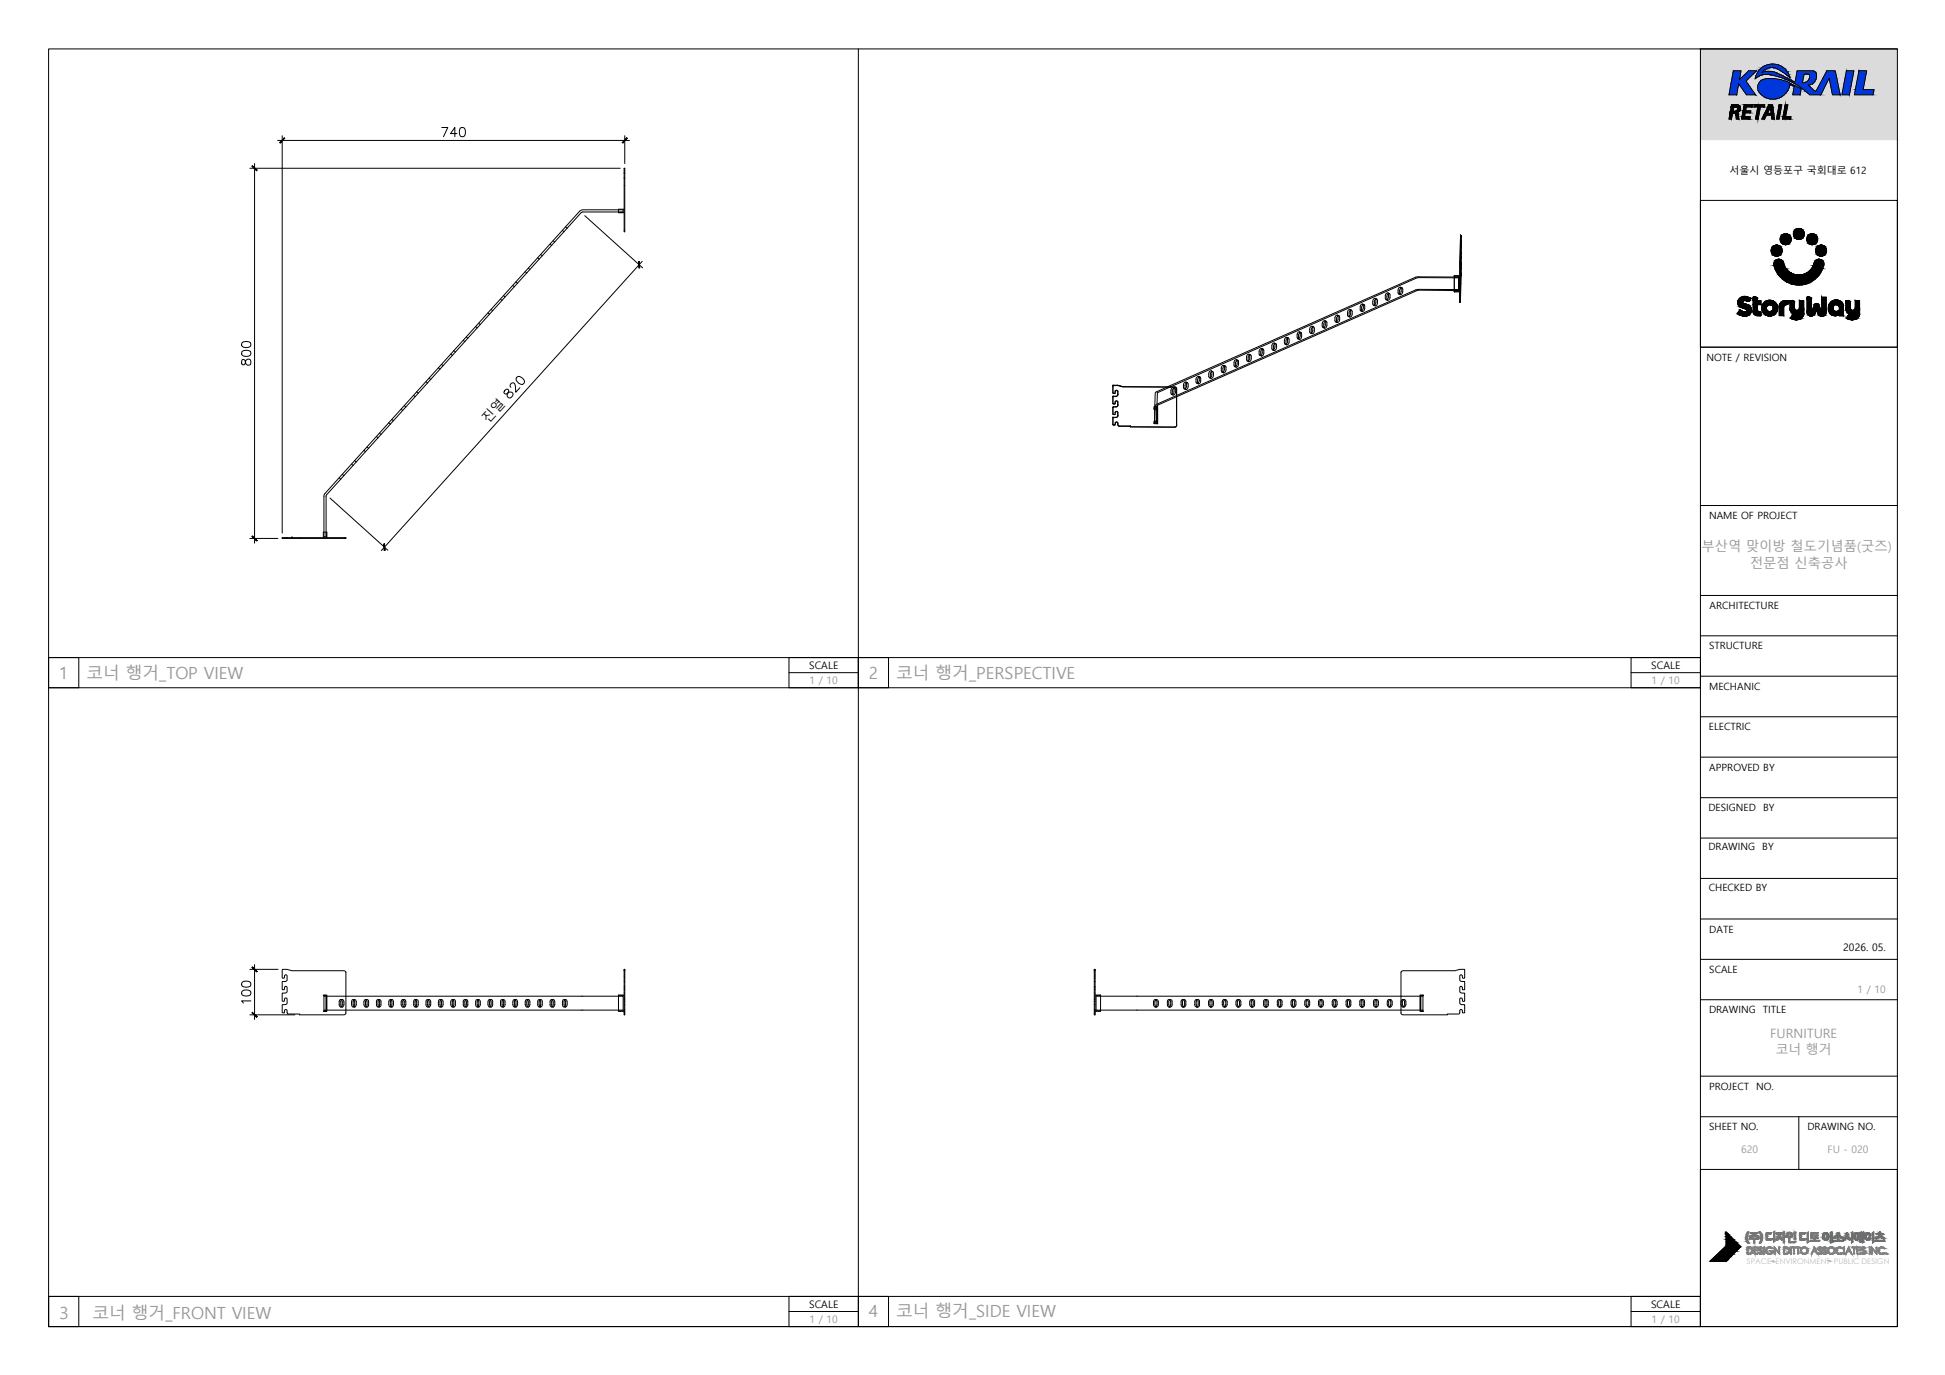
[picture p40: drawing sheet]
<svg xmlns="http://www.w3.org/2000/svg" width="420mm" height="297mm" viewBox="0 0 420 297" stroke-linecap="round" stroke-linejoin="round" font-family="sans-serif">
<defs><g id="words">
<g font-size="5.3">
<text x="55.4" y="80.1" transform="rotate(-90 55.4 80.1)">800</text>
<text x="55.4" y="218" transform="rotate(-90 55.4 218)">100</text>
</g>
<text font-size="4.9" x="94.5" y="30.7">740</text>
<g font-size="3.6" fill="#989898">
<text x="12.8" y="146.6">1</text>
<text x="18.7" y="146.6">코너 행거_TOP VIEW</text>
<text x="187.7" y="146.6">2</text>
<text x="193.6" y="146.6">코너 행거_PERSPECTIVE</text>
<text x="12.9" y="285">3</text>
<text x="20" y="285">코너 행거_FRONT VIEW</text>
<text x="187.7" y="284.6">4</text>
<text x="193.6" y="284.6">코너 행거_SIDE VIEW</text>
</g>
<text font-size="2.9" x="105.4" y="91.4" transform="rotate(-48 105.4 91.4)">진열</text>
<g font-size="2.9" fill="#989898">
<text x="367.5" y="119.1">부산역 맞이방 철도기념품(굿즈)</text>
<text x="378" y="122.7">전문점 신축공사</text>
</g>
<g font-size="2.8" fill="#989898">
<text x="382.4" y="224.2">FURNITURE</text>
<text x="383.6" y="227.7">코너 행거</text>
</g>
<g font-size="2.2">
<text x="373.6" y="37.6">서울시 영등포구 국회대로 612</text>
<text x="368.6" y="78">NOTE / REVISION</text>
<text x="369.2" y="112.1">NAME OF PROJECT</text>
<text x="369.3" y="131.6">ARCHITECTURE</text>
<text x="369.2" y="140.3">STRUCTURE</text>
<text x="174.8" y="144.5">SCALE</text>
<text x="356.7" y="144.5">SCALE</text>
<text x="369.2" y="149">MECHANIC</text>
<text x="369.1" y="157.7">ELECTRIC</text>
<text x="369.2" y="166.5">APPROVED BY</text>
<text x="369.1" y="175.2">DESIGNED</text>
<text x="380.8" y="175.2">BY</text>
<text x="369.1" y="183.7">DRAWING</text>
<text x="380.7" y="183.7">BY</text>
<text x="369.1" y="192.5">CHECKED BY</text>
<text x="369.2" y="201.5">DATE</text>
<text x="398.2" y="205.4">2026. 05.</text>
<text x="369.2" y="210.2">SCALE</text>
<text x="369.2" y="218.8">DRAWING</text>
<text x="380.8" y="218.8">TITLE</text>
<text x="369.2" y="235.4">PROJECT</text>
<text x="379.4" y="235.4">NO.</text>
<text x="369.2" y="244.1">SHEET NO.</text>
<text x="390.4" y="244.1">DRAWING NO.</text>
<text x="174.8" y="282.5">SCALE</text>
<text x="356.7" y="282.5">SCALE</text>
</g>
<g font-size="2.2" fill="#989898">
<text x="174.8" y="147.8">1 / 10</text>
<text x="356.7" y="147.8">1 / 10</text>
<text x="401.2" y="214.5">1 / 10</text>
<text x="376.1" y="249.1">620</text>
<text x="394.8" y="249.1">FU - 020</text>
<text x="174.8" y="285.7">1 / 10</text>
<text x="356.8" y="285.7">1 / 10</text>
</g>
<text font-size="1.7" fill="#bbbdc0" x="377.4" y="273">SPACE ENVIRONMENT PUBLIC DESIGN</text>
</g></defs>
<!-- layer: 1000. FORM_DT -->
<path d="M367.3 10.6l42.6 19.6v-19.6zM367.3 10.6l42.6 19.6h-42.6z" fill="#dbdbdb" stroke="#dbdbdb" stroke-width=".22"/>
<g fill="#0037dd" stroke="#0037dd" stroke-width=".22">
<path d="M382.5 13.9h1.1z"/>
<path d="M381.8 15.4h.8z"/>
<path d="M386 16.2h.5l.2 .5z"/>
<path d="M382.4 17h.1z"/>
<path d="M385.9 17.2h.8v.1z"/>
<path d="M382.2 21.3h1.6z"/>
<path d="M390.7 16h1.7z"/>
<path d="M386.7 17.2l.1 .1z"/>
<path d="M377.7 15.3l-.3 1.9 2-1.9zM375.8 17.2l1.9-1.9-.3 1.9z"/>
<path d="M374.4 15.3l1.4 1.9 .3-1.9zM374.4 15.3l1.4 1.9h-1.7z"/>
<path d="M374.1 17.2l3 .3 .3-.3zM374.1 17.2l3 .3h-3z"/>
<path d="M374.1 17.5l3.4 .6-.4-.6zM374.1 17.5l3.4 .6h-3.6z"/>
<path d="M375.6 18.1l3.6 2.4-1.7-2.4zM375.6 18.1l3.6 2.4h-1.9z"/>
<path d="M373.9 18.1l1.3 2.4 .4-2.4zM373.9 18.1l1.3 2.4h-1.7z"/>
<path d="M398.9 15.3l.6 5.2 1-5.2zM398.9 15.3l.6 5.2h-1.6z"/>
<path d="M401.6 15.3l.9 4.1 .7-4.1zM401.6 15.3l.9 4.1h-1.7z"/>
<path d="M400.8 19.4l3.8 1.1 .2-1.1zM400.8 19.4l3.8 1.1h-4z"/>
<path d="M382.5 13.9l1.3 .1zM382.1 14h1.7z"/>
<path d="M382.1 14l2.2 .1zM381.7 14.1l.4-.1 2.2 .1z"/>
<path d="M381.7 14.1l2.8 .1zM381.4 14.2h3.1z"/>
<path d="M381.4 14.2l3.6 .2-.5-.2zM381 14.4l.4-.2 3.6 .2z"/>
<path d="M381 14.4l4.1 .1-.1-.1zM380.7 14.5l.3-.1 4.1 .1z"/>
<path d="M380.7 14.5l4.5 .1zM380.7 14.5l4.5 .1z"/>
<path d="M382.9 14.6h2.3zM382.9 14.6h2.3z"/>
<path d="M380.7 14.6h2.2zM380.7 14.6h1.7z"/>
<path d="M383.1 14.6l2.2 .1zM383.1 14.6l2.2 .1z"/>
<path d="M380.7 14.6h1.7zM380.5 14.7h1.4z"/>
<path d="M383.4 14.7l2.1 .1-.2-.1zM383.4 14.7l2.1 .1z"/>
<path d="M383.9 14.8l1.7 .1zM383.9 14.8l1.7 .1z"/>
<path d="M380.5 14.7l1 .2 .4-.2zM380.3 14.9l.2-.2 1 .2z"/>
<path d="M380.3 14.9l1 .2 .2-.2zM380.3 14.9l1 .2h-1.1z"/>
<path d="M384 14.9l1.7 .2-.1-.2zM384 14.9l1.7 .2h-1.4z"/>
<path d="M380.2 15.1l.8 .2 .3-.2zM380.2 15.1l.8 .2h-1z"/>
<path d="M384.3 15.1l1.8 .3-.4-.3zM384.3 15.1l1.8 .3h-1.2z"/>
<path d="M381.8 15.4l1.1 .1zM381.3 15.5h1.6z"/>
<path d="M384.9 15.4l1.3 .2-.1-.2zM384.9 15.4l1.3 .2z"/>
<path d="M381.3 15.5l2 .1zM381 15.6h2.3z"/>
<path d="M380 15.3l.7 .3 .3-.3zM380 15.3l.7 .3h-1z"/>
<path d="M381 15.6h2.4zM380.9 15.6h2.5z"/>
<path d="M379.7 15.6h1zM379.7 15.6h1z"/>
<path d="M380.9 15.6l2.7 .1zM380.6 15.7h3z"/>
<path d="M379.7 15.6h1zM379.7 15.6l.9 .1z"/>
<path d="M379.7 15.7l4.2 .1-.3-.1zM379.7 15.7l4.2 .1h-4.3z"/>
<path d="M379.6 15.8l4.8 .3-.5-.3zM379.6 15.8l4.8 .3h-4.9z"/>
<path d="M381.3 16.1h3.1zM381.3 16.1h3.1z"/>
<path d="M379.5 16.1h1.8zM379.5 16.1h1.8z"/>
<path d="M385.1 15.6l1.4 .5-.3-.5zM385.1 15.6l1.4 .5h-.7z"/>
<path d="M385.8 16.1l.7 .1zM385.8 16.1l.7 .1z"/>
<path d="M379.5 16.1h1.8zM379.5 16.1l1.2 .1h-1.3z"/>
<path d="M381.8 16.1l2.8 .1zM381.8 16.1l2.8 .1z"/>
<path d="M379.4 16.2l.9 .1 .4-.1zM379.4 16.2l.9 .1h-.9z"/>
<path d="M379.4 16.3h.9zM379.4 16.3l.8 .1z"/>
<path d="M382.4 16.2l2.9 .3-.7-.3zM382.4 16.2l2.9 .3h-1.4zM383.9 16.5h1.4zM383.9 16.5h1.4z"/>
<path d="M386 16.2l.7 .5zM386.5 16.7l.2 .1z"/>
<path d="M379.3 16.4l.3 .3 .6-.3zM379.3 16.4l.3 .3h-.3z"/>
<path d="M383.9 16.5l2.3 .4-.9-.4zM383.9 16.5l2.3 .4h-.9z"/>
<path d="M379.3 16.7l-.1 .3zM379.3 16.7h.3l-.4 .3z"/>
<path d="M382.4 17h1.1zM381.8 17h1.7z"/>
<path d="M381.8 17l1.9 .1zM381.3 17.1h2.4z"/>
<path d="M381.3 17.1l2.9 .1zM381 17.2h3.2z"/>
<path d="M385.3 16.9l1.4 .3-.5-.3zM385.3 16.9l1.4 .3h-.8z"/>
<path d="M381 17.2l3.6 .1zM380.8 17.3h3.8z"/>
<path d="M385.9 17.2l.8 .1zM386.2 17.3h.5v.2z"/>
<path d="M380.8 17.3h4.1zM380.6 17.3h4.3z"/>
<path d="M380.6 17.3l5 .3-.7-.3zM380.3 17.6l.3-.3 5 .3z"/>
<path d="M380.3 17.6h5.4zM380.3 17.6h5.4z"/>
<path d="M380.3 17.6l5.9 .2-.5-.2zM380.3 17.6l5.9 .2h-6.1z"/>
<path d="M380.1 17.8l6.5 .2-.4-.2zM380.1 17.8l6.5 .2h-6.6z"/>
<path d="M380 18l6.6 .1v-.1zM380 18l6.6 .1h-6.7z"/>
<path d="M379.9 18.1l6.7 .2v-.2zM379.9 18.1l6.7 .2h-6.7z"/>
<path d="M379.9 18.3l6.7 .1v-.1zM379.9 18.3l6.7 .1h-6.8z"/>
<path d="M379.8 18.4l6.7 .4 .1-.4zM379.8 18.4l6.7 .4h-6.8z"/>
<path d="M379.7 18.8l6.8 .2v-.2zM379.7 18.8l6.8 .2h-6.8z"/>
<path d="M379.7 19l6.7 .2 .1-.2zM379.7 19l6.7 .2h-6.7z"/>
<path d="M379.7 19.2l6.5 .3 .2-.3zM379.7 19.2l6.5 .3h-6.4zM379.8 19.5h6.4zM379.8 19.5h6.4z"/>
<path d="M379.8 19.5l6.2 .3 .2-.3zM379.8 19.5l6.2 .3h-6z"/>
<path d="M380 19.8l5.8 .3 .2-.3zM380 19.8l5.8 .3h-5.6z"/>
<path d="M380.2 20.1l5.3 .2 .3-.2zM380.2 20.1l5.3 .2h-5.1z"/>
<path d="M380.4 20.3l4.9 .3 .2-.3zM380.4 20.3l4.9 .3h-4.6z"/>
<path d="M380.7 20.6l4.3 .2 .3-.2zM380.7 20.6l4.3 .2h-4.1z"/>
<path d="M380.9 20.8l3.9 .1 .2-.1zM380.9 20.8l3.9 .1h-3.6z"/>
<path d="M381.2 20.9l3.2 .2 .4-.2zM381.2 20.9l3.2 .2h-2.9z"/>
<path d="M381.5 21.1l2.7 .1 .2-.1zM381.5 21.1l2.7 .1h-2.4z"/>
<path d="M381.8 21.2h2.4zM381.8 21.2l2 .1z"/>
<path d="M382.2 21.3l1.3 .1zM382.6 21.4h.9z"/>
<path d="M388.2 15.3l3.6 .1zM388.2 15.4h3.6z"/>
<path d="M388.2 15.4h3.8zM388.2 15.4h3.8z"/>
<path d="M388.2 15.4l3.9 .1zM388.2 15.4l3.9 .1z"/>
<path d="M388.2 15.5l4 .1zM388.2 15.5l4 .1z"/>
<path d="M388.2 15.6l4.1 .2-.1-.2zM388.2 15.6l4.1 .2h-4.1z"/>
<path d="M388.2 15.8l4.1 .1v-.1zM388.2 15.8l4.1 .1h-4.2z"/>
<path d="M388.1 15.9l4.3 .1zM388.1 15.9l4.3 .1z"/>
<path d="M390.7 16h1.7zM390.7 16h1.7zM390.7 16h1.7z"/>
<path d="M390.7 16l1.7 .1zM390.7 16l1.7 .1z"/>
<path d="M390.8 16.1h1.6zM390.8 16.1h1.6z"/>
<path d="M390.8 16.1l1.6 .1zM390.8 16.1l1.6 .1z"/>
<path d="M390.9 16.2h1.5zM390.9 16.2h1.5z"/>
<path d="M390.9 16.2h1.5zM390.9 16.2h1.5z"/>
<path d="M390.9 16.2l1.5 .1zM390.9 16.2l1.5 .1z"/>
<path d="M390.9 16.3l1.5 .2v-.2zM390.9 16.3l1.5 .2h-1.5z"/>
<path d="M390.9 16.5l1.5 .2v-.2zM390.9 16.5l1.5 .2h-1.5z"/>
<path d="M390.9 16.7l1.5 .1zM390.9 16.7l1.5 .1z"/>
<path d="M394.6 15.3l2.1 1.6-.2-1.6zM394.6 15.3l2.1 1.6h-2.9z"/>
<path d="M390.9 16.8l1.4 .2 .1-.2zM390.9 16.8l1.4 .2h-1.5zM390.8 17h1.5zM390.8 17h1.5z"/>
<path d="M390.8 17l1.4 .3 .1-.3zM390.8 17l1.4 .3h-1.5z"/>
<path d="M390.7 17.3l1.4 .1 .1-.1zM390.7 17.3l1.4 .1h-1.5z"/>
<path d="M390.6 17.4h1.5zM390.6 17.4l1.5 .1z"/>
<path d="M386.7 17.3l.6 .2zM386.7 17.3l.6 .2h-.6z"/>
<path d="M390.6 17.5l1.4 .1 .1-.1zM390.4 17.6l.2-.1 1.4 .1z"/>
<path d="M390.4 17.6h1.6zM390.2 17.7h1.7z"/>
<path d="M388.1 16l1.3 1.8 .3-1.8zM388.1 16l1.3 1.8h-1.6z"/>
<path d="M386.7 17.5l1.1 .3-.5-.3zM386.7 17.5l1.1 .3h-.6z"/>
<path d="M390.2 17.7h1.7zM390.1 17.8h1.7z"/>
<path d="M390.1 17.8l1.7 .1v-.1zM389.9 17.9l.2-.1 1.7 .1z"/>
<path d="M387.2 17.8l2.1 .1 .1-.1zM387.2 17.8l2.1 .1h-1.9z"/>
<path d="M389.9 17.9h1.9zM389.6 17.9h2.1z"/>
<path d="M387.4 17.9h2.2zM387.4 17.9h2.2z"/>
<path d="M387.4 17.9h4.3zM387.4 17.9l4.3 .1z"/>
<path d="M387.6 18l3.8 .1 .3-.1zM387.6 18l3.8 .1h-3.6z"/>
<path d="M387.8 18.1h3.6zM387.8 18.1l3.5 .1z"/>
<path d="M387.9 18.2l3.1 .1 .3-.1zM387.9 18.2l3.1 .1h-2.8z"/>
<path d="M388.2 18.3h2.8zM388.2 18.3l2.4 .1z"/>
<path d="M388.2 18.4l2.9 .4-.5-.4zM388.2 18.4l2.9 .4h-2.2z"/>
<path d="M393.8 16.9l-.1 2.7 1.4-2.7zM393.8 16.9l-.1 2.7h-1.4z"/>
<path d="M388.9 18.8l3.1 .8-.9-.8zM388.9 18.8l3.1 .8h-2z"/>
<path d="M392.3 19.6l1.4 .2v-.2zM392.3 19.6l1.4 .2h-1.5z"/>
<path d="M390 19.6l2.2 .2-.2-.2zM390 19.6l2.2 .2h-2z"/>
<path d="M395.1 16.9l2.4 3.6-.8-3.6zM395.1 16.9l2.4 3.6h-1.6z"/>
<path d="M390.2 19.8l3.1 .7 .4-.7zM390.2 19.8l3.1 .7h-2.4z"/>
<path d="M386.6 18l.7 .3zM386.6 18l.7 .3h-.7z"/>
<path d="M386.6 18.3l1.5 .4-.8-.4zM386.6 18.3l1.5 .4h-.5z"/>
<path d="M387.6 18.7l1.5 .5-1-.5zM387.6 18.7l1.5 .5h-1.6z"/>
<path d="M387.5 19.2l1.4 1.3 .2-1.3zM387.5 19.2l1.4 1.3h-1.6z"/>
</g>
<g fill="none" stroke="#000" stroke-width=".22">
<path d="M10.5 10.6h399.4v276h-399.4zM185.4 10.6v269.5M374.4 15.3h1.7l-.3 1.9 1.9-1.9h1.7l-2.3 2.2 2.1 3h-1.9l-1.7-2.4-.4 2.4h-1.7zM380.6 15.7a4.8 4.8 0 0 1 4.4 .6l2.7 1.5M380.6 15.7a2.66 2.66 0 0 1 4.1-.4l2 1.5M381.3 17.1a1.84 1.84 0 0 0-1.4 2.7M381.3 17a9.1 9.1 0 0 1 5.4 1M386.6 16.7a3.8 3.8 0 0 0-3.8-2.9 3.8 3.8 0 0 0-3.6 3.2 3.4 3.4 0 0 1 3.2-.8 16.1 16.1 0 0 1 8.5 4.3h2.4l1.8-3.6 .8 3.6h1.6l-1-5.2h-1.9l-2.4 4.5-1.6-1.4M386.7 18l2.4 1.2-.2 1.3h-1.6l.3-1.8-1-.4a3.7 3.7 0 0 1-2.8 3 3.7 3.7 0 0 1-3.9-1.5M390.6 16l.3 .2M390.7 16h-1l-.4 1.9a1.42 1.42 0 0 0 1.6-1.7M391.6 15.3a1.48 1.48 0 0 1 .2 2.6l-1.2 .5"/>
<path d="M391.7 15.3h-3.5l-.4 2.5M398.9 15.3h1.6l-1 5.2h-1.6zM401.6 15.3h1.6l-.7 4.1h2.3l-.2 1.1h-4zM409.9 10.6h-42.6v276M374.4 24.5h.2M374.5 23.2l-.1 .8h.6M374.5 24.4l.5 .4M374.6 23.1l-.1 .1M374.6 23.1l.7 .2M375.1 22.6a.84 .84 0 0 1 .8 .8 .84 .84 0 0 1-.6 .9M375.2 22.6h-1.1l-.6 3.1h.5l.3-1.3M375.3 24.3l.2 .4"/>
<path d="M375.3 23.3v.4l-.3 .3M375.5 24.7l.1 1h-.5l-.1-.9M376.8 22.6h1.8l-.1 .5h-1.3l-.1 .8h1.1l-.1 .5h-1.1l-.1 .8h1.2l-.1 .5h-1.8zM379 22.6h2.2l-.1 .5h-.8l-.5 2.6h-.6l.5-2.6h-.8zM382.1 22.6h.8l.4 3.1h-.6v-.8h-1.1l-.4 .8h-.6zM382.4 23.2l.2 1.3h-.8zM384.3 22.6h.6l-.6 3.1h-.5zM385.7 22.6h.5l-.5 2.6h1.2l-.1 .5h-1.7zM367.3 43.3h42.6v31.7h-42.6zM383.2 57.3a1.06 1.06 0 0 1 .8-1.3 1.06 1.06 0 0 1 1.2 .8 3.5 3.5 0 0 0 3.6 2.6 3.5 3.5 0 0 0 3.2-2.9 1.08 1.08 0 0 1 1.3-.4 1.08 1.08 0 0 1 .7 1.2M383.2 57.3a5.5 5.5 0 0 0 5.4 4.2 5.5 5.5 0 0 0 5.3-4.2M367.3 75h42.6"/>
<path d="M375.3 67.7l.9 .5 .7 .1M375.7 64.6a1.2 1.2 0 0 0-.2 1.3 1.2 1.2 0 0 0 1.2 .7l.5 .2M376.4 67.3h.9M376.4 67.3l-.5-.3-.6 .7M376.6 65h.8M376.6 65l-.2 .1v.3l1.4 .5M376.6 65h.1M376.6 65.6h.1M376.9 68.3h.1M377.1 64a1.59 1.59 0 0 0-1.5 .6M377.1 64l1.1 .5M377.2 66.8l.2 .2-.1 .3"/>
<path d="M377.8 65.9a1.29 1.29 0 0 1 .5 1.5 1.29 1.29 0 0 1-1.3 .9M378.2 64.5l-.4 .5-.3 .1M378.7 67.2a.95 .95 0 0 0 .9 1M379.2 64.2l.4 .4M379.3 64.2h-.6v3.1M379.6 64.6v.3h.8v.9h-.8v1.2l.3 .3M379.9 67.3h.5v.9h-.8M385.8 65.8l-.5 .2v.3M385.8 65.8h.2M386.3 65.4v-.5a1.5 1.5 0 0 0-2 1.4v1.9h1v-1.9M386.3 65.4l-.4 .4M386.6 66.8a1.12 1.12 0 0 0 .9 1"/>
<path d="M387.2 64.9h.2l.2 .5M387.2 64.9h-.5v1.9M387.5 67.7l1.1 .1M387.6 66.5a.53 .53 0 0 0 .5 .5 .53 .53 0 0 0 .6-.5M387.6 65.4v1.1M388.7 67.8l-.3 .4M388.7 66.5v-1.6h.9v2.9M389.6 67.7a1.67 1.67 0 0 1-1.1 1.4 1.67 1.67 0 0 1-1.7-.4l.4-.7a1.12 1.12 0 0 0 1.2 .1M390.3 67.4a.91 .91 0 0 0 .8 .9 .91 .91 0 0 0 1-.7M391.3 64.6v2.6M391.3 64.6l-.2-.3-.7-.1v3.2M391.3 67.2h.1"/>
<path d="M391.4 67.2l.5-1.3 .5-.3 .5 .3 .6 1.3M393.5 67.2h.1M393.5 67.2v-3h1v3.3M394.5 67.5a.94 .94 0 0 1-.8 .8 .94 .94 0 0 1-1-.5l-.3-.9-.4 .9M395.3 67.6a1.46 1.46 0 0 0 2 .3M395.3 67.6a1.72 1.72 0 0 1 .5-2.5 1.72 1.72 0 0 1 2.4 .8v2.3h-.9v-.3M395.9 66.6a.7 .7 0 0 1 .6-.8 .7 .7 0 0 1 .8 .5v.7M395.9 66.6a.74 .74 0 0 0 .6 .6 .74 .74 0 0 0 .8-.3M398.7 66.8a1.12 1.12 0 0 0 .9 1M399.2 64.9h.3l.2 .5M399.2 64.9h-.5v1.9M399.7 65.4v1.1a.53 .53 0 0 0 .5 .5 .53 .53 0 0 0 .5-.5"/>
<path d="M400.5 68.1a1.12 1.12 0 0 1-1.2-.1l-.4 .7M400.6 67.7h-1M400.6 67.7l.1 .1M400.7 67.8l-.2 .4M400.8 66.5v-1.6h.9v2.9M401.7 67.7a1.68 1.68 0 0 1-1.1 1.4 1.68 1.68 0 0 1-1.7-.4M367.3 109.2h42.6M367.3 137.4h42.6M367.3 128.6h42.6M10.5 142.1h6.5v6.5h-6.5zM10.5 148.6h356.8M10.5 142.1h356.8"/>
<path d="M170.4 142.1h15v6.5h-15zM170.4 145.3h15M185.4 142.1h6.5v6.5h-6.5zM352.3 142.1h15v6.5h-15zM352.3 145.3h15M367.3 146.1h42.6M367.3 154.8h42.6M367.3 163.6h42.6M367.3 172.3h42.6M367.3 181h42.6M367.3 198.5h42.6M367.3 189.8h42.6"/>
<path d="M367.3 207.2h42.6M367.3 216h42.6M367.3 232.5h42.6M367.3 252.6h42.6v34h-42.6zM367.3 241.2h42.6M388.6 241.2v11.4M369.4 272.4l3.2-3v3.1zM372.9 266.2l3.1 3.1-3.1 3.2zM394 266.4a.71 .71 0 0 1 1.1 .5h.4v-.6l.2-.2v2.2l-.2 .2v-1a.26 .26 0 0 0-.3-.3 .26 .26 0 0 0-.2 .3 .66 .66 0 0 1-.9 .4 .66 .66 0 0 1-.3-1zM394.1 266.6a.47 .47 0 0 1 .6 .1 .47 .47 0 0 1 0 .7 .4 .4 0 0 1-.6 .2 .4 .4 0 0 1-.1-.6zM395.9 268h1v-.6h.3v.6h.9l.1 .2h-2.2zM396.9 266.4l.3-.1 .1 .6 .8 .5-.2 .1-.5-.2a.32 .32 0 0 0-.2-.3 .32 .32 0 0 0-.4 .2l-.6 .4-.1-.2 .8-.6z"/>
<path d="M398.9 266.4l.2-.1a1.27 1.27 0 0 0 .6 1.4l-.1 .1a.31 .31 0 0 1-.3 0 .31 .31 0 0 1-.1-.3l-.2-.2-.2 .2a.4 .4 0 0 1-.6 .3l.6-.7zM400 266.3l.2-.2v2.2l-.2 .2zM400.6 266.6a.56 .56 0 0 1 .7-.3 .56 .56 0 0 1 .3 .7h.2v-.7l.3-.1v2.1l-.2 .1-.1-1.2h-.2a.58 .58 0 0 1-.6 .7 .58 .58 0 0 1-.5-.8zM400.9 266.6a.45 .45 0 0 1 .5 .6 .35 .35 0 0 1-.3 .5 .35 .35 0 0 1-.3-.5zM402.3 266.3l.3-.2v2.3l-.3 .1zM403 266.4a.8 .8 0 0 1 1 .3 .8 .8 0 0 1-.1 1 .75 .75 0 0 1-1-.1 .75 .75 0 0 1 .1-1zM403.2 266.6a.49 .49 0 0 1 .6 .1 .49 .49 0 0 1 0 .7 .42 .42 0 0 1-.6 .2 .42 .42 0 0 1-.1-.7zM404.5 266.3l.2-.2v2.2l-.2 .2zM405 268h2.1l.1 .2h-2.1zM405.3 266.5h.7v-.3h.2v.3h.6l.2 .2h-.8v.2l.8 .6v.2l-.9-.6-.8 .6-.2-.3 .7-.3 .2-.3v-.1h-.6zM10.5 280.1h356.8v6.5h-356.8zM10.5 280.1h6.5v6.5h-6.5z"/>
<path d="M170.4 280.1h15v6.5h-15zM170.4 283.3h15M185.4 280.1h6.5v6.5h-6.5zM352.3 280.1h15v6.5h-15zM352.3 283.3h15"/>
<circle cx="383.8" cy="54.1" r="1.16"/>
<circle cx="385.7" cy="51.7" r="1.16"/>
<circle cx="388.6" cy="50.5" r="1.16"/>
<circle cx="391.4" cy="51.7" r="1.16"/>
<circle cx="393.4" cy="54.1" r="1.16"/>
<circle cx="382.3" cy="66.6" r="1.71"/>
<circle cx="382.3" cy="66.6" r=".74"/>
</g>
<g fill="#000" stroke="#000" stroke-width=".22">
<path d="M375.3 23.3h.6zM383.5 55.3h.5zM383.6 53h.3zM384.1 56h.3zM385.5 52.8h.5zM385.6 50.5h.3zM388.3 51.7h.6zM388.4 49.4h.3zM391.2 52.8h.6zM391.3 50.5h.3zM393.1 55.3h.6zM393.2 53h.3z"/>
<path d="M376.5 68.3h.8zM376.7 64.1h.4zM377.1 65h.9zM377.5 65.1h.2zM379.5 68.2h.9zM381.9 68.2h.8zM382.1 64.9h.4zM382.7 65.9h1.2zM386.8 68.7h2.4zM387.5 69h1zM387.7 67.8h.6zM388.1 68.3h1.4z"/>
<path d="M390.7 68.1h1zM391.1 68.3h.3zM392.3 65.6h.2zM393.3 68.3h.5zM396.1 68.2h.7zM396.5 64.8h.3zM396.8 67.3h1.4zM399.6 69h1zM399.8 67.8h.6zM372.6 269.4v3zM372.9 272.4h.1z"/>
<path d="M373.7 24.5h.7zM373.7 24.5h.7z"/>
<path d="M373.7 24.5h.6zM373.7 24.5h.6zM373.7 24.5h.6zM373.7 24.5h.6z"/>
<path d="M373.7 24.5h.6zM373.7 24.5h.6z"/>
<path d="M373.8 24.2h1.5zM373.8 24.2h1.5zM373.8 24.2h1.5zM373.8 24.2h1.5zM373.8 24.2h1.5zM373.8 24.2h1.6z"/>
<path d="M373.8 24h.6zM373.8 24h.6zM373.8 24h.6zM373.8 24h.6z"/>
<path d="M373.8 24.1h.6zM373.8 24.1h.6zM373.8 24.1h.6zM373.8 24.1h.6z"/>
<path d="M374 23.1h.6zM374 23.1h.6z"/>
<path d="M374 23.1h.6zM374 23.1h.6z"/>
<path d="M374 23.2h.5zM374 23.2h.5z"/>
<path d="M373.7 24.5h.6zM373.7 24.5h.6z"/>
<path d="M373.7 24.5h.6zM373.7 24.5h.6z"/>
<path d="M373.7 24.5h.6zM373.7 24.5h.6z"/>
<path d="M373.7 24.5l.3 1.2 .3-1.2zM373.7 24.5l.3 1.2h-.5z"/>
<path d="M373.7 24.5h.6zM373.7 24.5h.7z"/>
<path d="M373.8 23.9h.6zM373.8 23.9h.6z"/>
<path d="M373.8 23.9l.6 .1zM373.8 23.9l.6 .1zM373.8 24h.6zM373.8 24h.6z"/>
<path d="M373.8 24h.6zM373.8 24h.6z"/>
<path d="M373.8 24l.6 .1zM373.8 24l.6 .1z"/>
<path d="M374 23.1h.5zM374 23.1h.6z"/>
<path d="M374 23.1l.5 .1zM374 23.1l.5 .1zM374 23.2h.5zM374 23.2h.5z"/>
<path d="M374 23.2l.4 .7 .1-.7zM374 23.2l.4 .7h-.6z"/>
<path d="M374 23.1h.6zM374 23.1h.6zM374 23.1h.6zM374 23.1h.6z"/>
<path d="M373.8 24.1h.9zM373.8 24.1h.9z"/>
<path d="M375.2 23.9h.6zM375.2 23.9h.6z"/>
<path d="M373.8 24.2l1.5 .1zM373.8 24.2l1.5 .1zM373.8 24.3h1.5zM373.8 24.3h1.5zM373.8 24.3h1.5zM373.8 24.3h1.5z"/>
<path d="M373.8 24.3h1.5zM373.8 24.3h1.5z"/>
<path d="M374.1 22.6h1.2zM374.1 22.6h1.2z"/>
<path d="M374.1 22.6l1.4 .1zM374.1 22.6l1.4 .1z"/>
<path d="M373.8 24.2h1.5zM373.8 24.2h1.5zM373.8 24.2h1.5zM373.8 24.2h1.5zM373.8 24.2h1.5zM373.8 24.2h1.5z"/>
<path d="M373.8 24.3h1.5zM373.8 24.3h1.5zM373.8 24.3h1.5zM373.8 24.3h1.5z"/>
<path d="M373.8 24.3l1.6 .1zM373.8 24.3l1.6 .1z"/>
<path d="M373.8 24.4h1.6zM373.8 24.4h1.6z"/>
<path d="M373.7 24.4l1.7 .1zM373.7 24.4l1.7 .1z"/>
<path d="M374.6 24.5h.9zM374.6 24.5h.9z"/>
<path d="M374.1 22.7l1.5 .1zM374.1 22.7l1.5 .1z"/>
<path d="M374.7 24.5h.8zM374.7 24.5h.8z"/>
<path d="M374.7 24.5h.8zM374.7 24.5h.8z"/>
<path d="M374.7 24.5h.8zM374.7 24.5h.8z"/>
<path d="M374.8 24.5h.7zM374.8 24.5h.7zM374.9 24.5h.6zM374.9 24.5h.6z"/>
<path d="M373.8 24.2h1.7zM373.8 24.2h1.6z"/>
<path d="M374.9 24.5l.6 .1zM374.9 24.5l.6 .1z"/>
<path d="M374.9 24.6l.6 .1zM374.9 24.6l.6 .1z"/>
<path d="M374.9 24.7h.6zM374.9 24.7h.6z"/>
<path d="M374.9 24.7l.6 .1zM374.9 24.7l.6 .1z"/>
<path d="M375 24.8h.5zM375 24.8h.5z"/>
<path d="M375 24.8l.6 .9-.1-.9zM375 24.8l.6 .9h-.5z"/>
<path d="M374.1 22.8h1.6zM374.1 22.8h1.6z"/>
<path d="M374.8 24.1h.8zM374.7 24.1h.9z"/>
<path d="M373.8 24.1h1.8zM373.8 24.1l1.7 .1z"/>
<path d="M375 24h.7zM374.8 24.1h.8z"/>
<path d="M374 22.8l1.8 .2-.1-.2zM374 22.8l1.8 .2h-1.8z"/>
<path d="M375.1 24h.6zM375 24h.7z"/>
<path d="M375.2 23.9h.6zM375.1 24h.6z"/>
<path d="M375.2 23.9h.6zM375.2 23.9h.6z"/>
<path d="M374 23l1.9 .1-.1-.1zM374 23l1.9 .1h-1.9zM374 23.1h1.9zM374 23.1h1.9z"/>
<path d="M375.3 23.8l.5 .1zM375.3 23.8l.5 .1z"/>
<path d="M375.3 23.9h.5zM375.3 23.9h.5z"/>
<path d="M375 23.1h.9zM375 23.1h.9z"/>
<path d="M375.1 23.1h.8zM375.1 23.1h.8z"/>
<path d="M375.2 23.1h.7zM375.2 23.1h.7z"/>
<path d="M375.3 23.7h.6zM375.3 23.7l.5 .1z"/>
<path d="M375.2 23.1l.7 .1zM375.2 23.1l.7 .1z"/>
<path d="M375.2 23.2h.7zM375.2 23.2h.7z"/>
<path d="M375.3 23.2l.6 .1zM375.3 23.2l.6 .1zM375.3 23.3h.6z"/>
<path d="M375.3 23.3l.7 .1zM375.3 23.3l.7 .1z"/>
<path d="M375.4 23.7h.5zM375.4 23.7h.5z"/>
<path d="M375.3 23.7h.6zM375.3 23.7h.6z"/>
<path d="M375.4 23.4h.6zM375.4 23.4h.6z"/>
<path d="M375.4 23.4l.6 .1zM375.4 23.4l.6 .1z"/>
<path d="M375.4 23.5l.6 .1zM375.4 23.5l.6 .1zM375.4 23.6h.6zM375.4 23.6h.6z"/>
<path d="M375.4 23.6h.6zM375.4 23.6l.5 .1z"/>
<path d="M376.5 24.4l.4 .8 .1-.8zM376.5 24.4l.4 .8h-.6z"/>
<path d="M376.7 23.1l.4 .8 .1-.8zM376.7 23.1l.4 .8h-.5z"/>
<path d="M376.3 25.2l1.7 .5 .1-.5zM376.3 25.2l1.7 .5h-1.8z"/>
<path d="M376.6 23.9l1.5 .5 .1-.5zM376.6 23.9l1.5 .5h-1.6z"/>
<path d="M376.8 22.6l1.7 .5 .1-.5zM376.8 22.6l1.7 .5h-1.8z"/>
<path d="M379.7 23.1l.1 2.6 .5-2.6zM379.7 23.1l.1 2.6h-.6z"/>
<path d="M379 22.6l2.1 .5 .1-.5zM379 22.6l2.1 .5h-2.2z"/>
<path d="M381 24.9l.2 .8 .4-.8zM381 24.9l.2 .8h-.6z"/>
<path d="M381.8 23.2v1.3l.6-1.3zM381.8 23.2v1.3h-.6z"/>
<path d="M382.1 22.6l.9 .6-.1-.6zM382.1 22.6l.9 .6h-1.2z"/>
<path d="M382.4 23.2l.8 1.3-.2-1.3zM382.4 23.2l.8 1.3h-.6z"/>
<path d="M381.2 24.5l2 .4v-.4zM381.2 24.5l2 .4h-2.2z"/>
<path d="M382.7 24.9l.6 .8-.1-.8zM382.7 24.9l.6 .8h-.6z"/>
<path d="M384.3 22.6v3.1l.6-3.1zM384.3 22.6v3.1h-.5z"/>
<path d="M385.7 22.6v2.6l.5-2.6zM385.7 22.6v2.6h-.6z"/>
<path d="M385.1 25.2l1.7 .5 .1-.5zM385.1 25.2l1.7 .5h-1.7z"/>
<path d="M383.5 55.3h.4zM383.6 55.3h.3z"/>
<path d="M383.6 53h.4zM383.5 53h.5z"/>
<path d="M383.5 53h.7zM383.4 53h.8z"/>
<path d="M383.4 53l.9 .1zM383.3 53.1h1z"/>
<path d="M383.4 55.3h.8zM383.4 55.3h.6z"/>
<path d="M383.3 53.1h1.1zM383.2 53.1h1.2z"/>
<path d="M383.3 55.2h1zM383.3 55.2l.9 .1z"/>
<path d="M383.2 53.1l1.3 .1zM383.1 53.2h1.4z"/>
<path d="M383.2 55.2h1.2zM383.2 55.2h1.1z"/>
<path d="M384.1 56h.4zM384 56h.5z"/>
<path d="M383.1 53.2h1.5zM383 53.2h1.6z"/>
<path d="M383.1 55.1h1.4zM383.1 55.1l1.3 .1z"/>
<path d="M384 56l.6 .1zM383.9 56.1h.7z"/>
<path d="M383 53.2l1.6 .1zM383 53.2l1.6 .1h-1.7z"/>
<path d="M383 55.1h1.6zM383 55.1h1.5z"/>
<path d="M383.9 56.1h.8zM383.8 56.1h.9z"/>
<path d="M382.9 53.3l1.8 .1zM382.9 53.3l1.8 .1h-1.8z"/>
<path d="M382.9 55h1.7zM382.9 55l1.7 .1z"/>
<path d="M383.8 56.1l1 .1zM383.7 56.2h1.1z"/>
<path d="M382.9 53.4l1.9 .1zM382.9 53.4l1.9 .1z"/>
<path d="M382.9 54.9h1.8zM382.9 54.9l1.7 .1z"/>
<path d="M382.8 53.5l2.1 .1-.1-.1zM382.8 53.5l2.1 .1h-2.2z"/>
<path d="M382.8 54.8h2zM382.8 54.8l1.9 .1z"/>
<path d="M383.7 56.2h1.2zM383.7 56.2h1.2z"/>
<path d="M382.7 53.6l2.2 .1zM382.7 53.6l2.2 .1z"/>
<path d="M382.7 54.7l2.1 .1 .1-.1zM382.7 54.7l2.1 .1h-2z"/>
<path d="M383.7 56.2l1.2 .1zM383.7 56.2l1.2 .1h-1.3z"/>
<path d="M382.7 53.7l2.2 .1v-.1zM382.7 53.7l2.2 .1h-2.2z"/>
<path d="M382.7 54.6h2.2zM382.7 54.6l2.2 .1z"/>
<path d="M382.7 53.8l2.2 .1zM382.7 53.8l2.2 .1z"/>
<path d="M382.7 53.9l2.3 .1-.1-.1zM382.7 53.9l2.3 .1h-2.4z"/>
<path d="M382.7 54.4l2.2 .1zM382.7 54.4l2.2 .1z"/>
<path d="M382.7 54.5l2.2 .1v-.1zM382.7 54.5l2.2 .1h-2.2z"/>
<path d="M383.6 56.3h1.4zM383.5 56.3h1.5z"/>
<path d="M382.6 54l2.4 .1zM382.6 54l2.4 .1z"/>
<path d="M382.6 54.1l2.4 .2v-.2zM382.6 54.1l2.4 .2h-2.4z"/>
<path d="M382.6 54.3l2.3 .1 .1-.1zM382.6 54.3l2.3 .1h-2.2z"/>
<path d="M383.5 56.3l1.6 .1zM383.5 56.3l1.6 .1h-1.7z"/>
<path d="M383.4 56.4l1.7 .1zM383.4 56.4l1.7 .1z"/>
<path d="M383.4 56.5l1.8 .1zM383.4 56.5l1.8 .1z"/>
<path d="M383.3 56.6l1.9 .1zM383.3 56.6l1.9 .1z"/>
<path d="M383.3 56.7l2 .1zM383.3 56.7l2 .1z"/>
<path d="M383.2 56.8h2.1zM383.2 56.8h2.1z"/>
<path d="M383.2 56.8l2.2 .2-.1-.2zM383.2 56.8l2.2 .2h-2.2z"/>
<path d="M383.2 57l2.2 .2v-.2zM383.2 57l2.2 .2h-2.2z"/>
<path d="M383.2 57.2l2.3 .1-.1-.1zM383.2 57.2l2.3 .1h-2.3z"/>
<path d="M385.5 52.8l.4 .1zM385.6 52.9h.3z"/>
<path d="M383.2 57.3l2.3 .1zM383.2 57.3l2.3 .1z"/>
<path d="M383.2 57.4l2.6 .6-.3-.6zM383.2 57.4l2.6 .6h-2.3z"/>
<path d="M383.5 58l2.5 .2-.2-.2zM383.5 58l2.5 .2h-2.5z"/>
<path d="M385.6 50.5h.4zM385.5 50.5h.5z"/>
<path d="M385.5 50.5l.6 .1zM385.4 50.6h.7z"/>
<path d="M383.5 58.2l2.7 .3-.2-.3zM383.5 58.2l2.7 .3h-2.5z"/>
<path d="M385.4 50.6h.8zM385.3 50.6h.9z"/>
<path d="M385.4 52.8h.7zM385.4 52.8h.6z"/>
<path d="M385.3 50.6l1 .1zM385.1 50.7h1.2z"/>
<path d="M385.3 52.8h.9zM385.3 52.8h.8z"/>
<path d="M383.7 58.5l3.1 .4-.6-.4zM383.7 58.5l3.1 .4h-2.9z"/>
<path d="M385.1 50.7h1.3zM385.1 50.7h1.3h-1.3z"/>
<path d="M385.1 52.7h1.2zM385.1 52.7l1.1 .1z"/>
<path d="M385.1 50.7l1.4 .1zM385 50.8h1.5z"/>
<path d="M385.1 52.6h1.3zM385.1 52.6l1.2 .1z"/>
<path d="M385 50.8l1.6 .1zM385 50.8l1.6 .1h-1.7z"/>
<path d="M385 52.6h1.5zM385 52.6h1.4z"/>
<path d="M384.9 50.9l1.8 .1zM384.9 50.9l1.8 .1h-1.9z"/>
<path d="M384.9 52.5h1.7zM384.9 52.5l1.6 .1z"/>
<path d="M384.8 51h1.9zM384.8 51h1.9z"/>
<path d="M384.8 52.4h1.9zM384.8 52.4l1.8 .1z"/>
<path d="M384.8 51l2 .1zM384.8 51l2 .1h-2.1z"/>
<path d="M384.8 52.3h1.9zM384.8 52.3l1.9 .1z"/>
<path d="M383.9 58.9l3.2 .1-.3-.1zM383.9 58.9l3.2 .1h-3.1z"/>
<path d="M384.7 51.1l2.1 .2v-.2zM384.7 51.1l2.1 .2h-2.2z"/>
<path d="M384.7 52.2h2.1zM384.7 52.2l2 .1z"/>
<path d="M384.6 51.3h2.3zM384.6 51.3h2.3z"/>
<path d="M384.6 52.1h2.2zM384.6 52.1l2.2 .1z"/>
<path d="M384.6 51.3l2.3 .2v-.2zM384.6 51.3l2.3 .2h-2.3z"/>
<path d="M384.6 51.5l2.3 .1v-.1zM384.6 51.5l2.3 .1h-2.3z"/>
<path d="M384.6 51.9l2.3 .1zM384.6 51.9l2.3 .1z"/>
<path d="M384.6 52l2.2 .1 .1-.1zM384.6 52l2.2 .1h-2.2z"/>
<path d="M384.6 51.6l2.3 .1zM384.6 51.6l2.3 .1z"/>
<path d="M384.6 51.7l2.3 .1v-.1zM384.6 51.7l2.3 .1h-2.3z"/>
<path d="M384.6 51.8l2.3 .1v-.1zM384.6 51.8l2.3 .1h-2.3z"/>
<path d="M384 59l3.4 .2-.3-.2zM384 59l3.4 .2h-3.4z"/>
<path d="M384 59.2l3.9 .2-.5-.2zM384 59.2l3.9 .2h-3.7z"/>
<path d="M384.2 59.4h4.4zM384.2 59.4h4.4z"/>
<path d="M388.3 51.7h.4zM388.4 51.7h.3z"/>
<path d="M388.4 49.4h.5zM388.3 49.4h.6z"/>
<path d="M388.3 49.4h.7zM388.2 49.4h.8z"/>
<path d="M388.2 49.4l.9 .1zM388.1 49.5h1z"/>
<path d="M388.2 51.6h.8zM388.2 51.6l.7 .1z"/>
<path d="M388.1 49.5h1.1zM388 49.5h1.2z"/>
<path d="M388.1 51.6h1zM388.1 51.6h.9z"/>
<path d="M388 49.5l1.3 .1zM387.9 49.6h1.4z"/>
<path d="M388 51.5h1.2zM388 51.5l1.1 .1z"/>
<path d="M387.9 49.6h1.4zM387.9 49.6h1.4h-1.5z"/>
<path d="M387.9 51.5h1.4zM387.9 51.5h1.3z"/>
<path d="M387.8 49.6l1.6 .1zM387.8 49.6l1.6 .1h-1.7z"/>
<path d="M387.8 51.4h1.5zM387.8 51.4l1.5 .1z"/>
<path d="M387.7 49.7l1.8 .1zM387.7 49.7l1.8 .1h-1.9z"/>
<path d="M387.7 51.3h1.7zM387.7 51.3l1.6 .1z"/>
<path d="M387.6 49.8l2 .1zM387.6 49.8l2 .1z"/>
<path d="M387.6 51.3h1.9zM387.6 51.3h1.8z"/>
<path d="M387.6 49.9l2 .1zM387.5 50h2.1z"/>
<path d="M387.6 51.2h2zM387.6 51.2l1.9 .1z"/>
<path d="M387.5 50l2.2 .1-.1-.1zM387.5 50l2.2 .1h-2.2z"/>
<path d="M387.5 51.1h2.1zM387.5 51.1l2.1 .1z"/>
<path d="M387.5 50.1l2.2 .1zM387.5 50.1l2.2 .1z"/>
<path d="M387.5 51h2.2zM387.5 51l2.1 .1z"/>
<path d="M387.5 50.2l2.3 .1-.1-.1zM387.5 50.2l2.3 .1h-2.4z"/>
<path d="M387.5 50.9l2.2 .1v-.1zM387.5 50.9l2.2 .1h-2.2z"/>
<path d="M387.4 50.3l2.4 .1v-.1zM387.4 50.3l2.4 .1h-2.4z"/>
<path d="M387.4 50.4l2.4 .1zM387.4 50.4l2.4 .1z"/>
<path d="M387.4 50.5l2.4 .2v-.2zM387.4 50.5l2.4 .2h-2.4z"/>
<path d="M387.4 50.7h2.4zM387.4 50.7h2.4z"/>
<path d="M387.4 50.7l2.3 .2 .1-.2zM387.4 50.7l2.3 .2h-2.2z"/>
<path d="M391.2 52.8l.4 .1zM391.3 52.9h.3z"/>
<path d="M391.3 50.5h.5zM391.2 50.5h.6z"/>
<path d="M391.2 50.5l.6 .1zM391.1 50.6h.7z"/>
<path d="M391.1 50.6h.9zM391 50.6h1z"/>
<path d="M391.1 52.8h.7zM391.1 52.8h.7z"/>
<path d="M391 50.6l1 .1zM390.9 50.7h1.1z"/>
<path d="M391 52.7h1zM391 52.7l.8 .1z"/>
<path d="M390.9 50.7h1.2zM390.8 50.7h1.3z"/>
<path d="M390.9 52.7h1.1zM390.9 52.7h1.1z"/>
<path d="M390.8 50.7l1.4 .1zM390.7 50.8h1.5z"/>
<path d="M390.8 52.6h1.3zM390.8 52.6l1.2 .1z"/>
<path d="M390.7 50.8l1.6 .1zM390.7 50.8l1.6 .1h-1.7z"/>
<path d="M390.7 52.6h1.5zM390.7 52.6h1.4z"/>
<path d="M390.6 50.9l1.8 .1zM390.6 50.9l1.8 .1h-1.9z"/>
<path d="M390.6 52.5h1.7zM390.6 52.5l1.6 .1z"/>
<path d="M390.5 51h2zM390.5 51h2z"/>
<path d="M390.5 52.4h1.9zM390.5 52.4l1.8 .1z"/>
<path d="M390.5 51l2 .1zM390.5 51l2 .1z"/>
<path d="M390.5 52.3h2zM390.5 52.3l1.9 .1z"/>
<path d="M390.4 51.1l2.2 .2-.1-.2zM390.4 51.1l2.2 .2h-2.2z"/>
<path d="M390.4 52.2h2.1zM390.4 52.2l2.1 .1z"/>
<path d="M390.4 51.3h2.2zM390.4 51.3h2.2z"/>
<path d="M390.4 52.1l2.1 .1 .1-.1zM390.4 52.1l2.1 .1h-2.1z"/>
<path d="M390.4 51.3l2.2 .2v-.2zM390.4 51.3l2.2 .2h-2.3z"/>
<path d="M390.4 52h2.2zM390.4 52l2.2 .1z"/>
<path d="M390.3 51.5h2.3zM390.3 51.5h2.3z"/>
<path d="M390.3 51.5l2.3 .2v-.2zM390.3 51.5l2.3 .2h-2.3z"/>
<path d="M390.3 51.7l2.3 .1v-.1zM390.3 51.7l2.3 .1h-2.3z"/>
<path d="M390.3 51.8l2.3 .1zM390.3 51.8l2.3 .1z"/>
<path d="M390.3 51.9l2.3 .1v-.1zM390.3 51.9l2.3 .1h-2.2z"/>
<path d="M384.5 59.8l7.5 .6 .7-.6zM384.5 59.8l7.5 .6h-6.8z"/>
<path d="M384.3 59.4l8.4 .4 .2-.4zM384.3 59.4l8.4 .4h-8.2z"/>
<path d="M389.2 59.4h3.8zM388.6 59.4h4.3z"/>
<path d="M392.9 56h.2zM392.8 56h.3z"/>
<path d="M392.8 56h.3zM392.7 56h.4z"/>
<path d="M393.1 55.3h.4zM393.2 55.3h.3z"/>
<path d="M392.7 56l.6 .1zM392.6 56.1h.7z"/>
<path d="M389.8 59.2l3.2 .2 .1-.2zM389.2 59.4l.6-.2 3.2 .2z"/>
<path d="M390.1 59l3 .2 .1-.2zM389.8 59.2l.3-.2 3 .2z"/>
<path d="M392.6 56.1h.7zM392.5 56.1h.8z"/>
<path d="M392.5 56.1l.9 .1zM392.4 56.2h1z"/>
<path d="M390.4 58.9l2.8 .1 .1-.1zM390.1 59l.3-.1 2.8 .1z"/>
<path d="M392.4 56.2h1.1zM392.3 56.2h1.2z"/>
<path d="M393.2 53h.5zM393.1 53h.6z"/>
<path d="M392.3 56.2l1.3 .1zM392.2 56.3h1.4z"/>
<path d="M390.9 58.5l2.4 .4 .2-.4zM390.4 58.9l.5-.4 2.4 .4z"/>
<path d="M392.2 56.3h1.5zM392.2 56.3h1.5z"/>
<path d="M393.1 53h.6zM393 53h.7z"/>
<path d="M392.2 56.3l1.5 .1zM392.2 56.3l1.5 .1h-1.6z"/>
<path d="M391.2 58.2l2.3 .3 .2-.3zM391.2 58.2l2.3 .3h-2.6z"/>
<path d="M393 53l.9 .1zM392.9 53.1h1z"/>
<path d="M393 55.3h.7zM393 55.3h.7z"/>
<path d="M392.1 56.4l1.7 .1zM392.1 56.4l1.7 .1z"/>
<path d="M391.3 58l2.4 .2v-.2zM391.3 58l2.4 .2h-2.5z"/>
<path d="M392 56.5l1.9 .1zM392 56.5l1.9 .1z"/>
<path d="M392.9 53.1h1.1zM392.8 53.1h1.2z"/>
<path d="M392.9 55.2h1zM392.9 55.2l.8 .1z"/>
<path d="M392 56.6l1.9 .1zM392 56.6l1.9 .1z"/>
<path d="M392 56.7l2 .1zM392 56.7l2 .1z"/>
<path d="M392.8 53.1l1.3 .1zM392.8 53.1l1.3 .1h-1.4z"/>
<path d="M392.8 55.2h1.2zM392.8 55.2h1.1z"/>
<path d="M391.9 56.8h2.1zM391.9 56.8h2.1z"/>
<path d="M391.9 56.8l2.1 .2v-.2zM391.9 56.8l2.1 .2h-2.2z"/>
<path d="M391.7 57.3l2.3 .1zM391.7 57.3l2.3 .1z"/>
<path d="M391.7 57.4l2 .6 .3-.6zM391.7 57.4l2 .6h-2.4z"/>
<path d="M391.8 57l2.2 .2v-.2zM391.8 57l2.2 .2h-2.2z"/>
<path d="M391.8 57.2l2.2 .1v-.1zM391.8 57.2l2.2 .1h-2.3z"/>
<path d="M392.7 53.2h1.5zM392.6 53.2h1.6z"/>
<path d="M392.7 55.1h1.4zM392.7 55.1l1.3 .1z"/>
<path d="M392.6 53.2l1.7 .1zM392.6 53.2l1.7 .1z"/>
<path d="M392.6 55.1h1.6zM392.6 55.1h1.5z"/>
<path d="M392.6 53.3l1.7 .1zM392.6 53.3l1.7 .1h-1.8z"/>
<path d="M392.6 55h1.7zM392.6 55l1.6 .1z"/>
<path d="M392.5 53.4l1.9 .1zM392.5 53.4l1.9 .1h-2z"/>
<path d="M392.5 54.9h1.8zM392.5 54.9l1.8 .1z"/>
<path d="M392.4 53.5l2 .1v-.1zM392.4 53.5l2 .1h-2.1z"/>
<path d="M392.4 54.8h2zM392.4 54.8l1.9 .1z"/>
<path d="M392.3 53.6l2.2 .1zM392.3 53.6l2.2 .1z"/>
<path d="M392.3 54.7l2.1 .1v-.1zM392.3 54.7l2.1 .1h-2z"/>
<path d="M392.3 53.7l2.2 .1v-.1zM392.3 53.7l2.2 .1h-2.2z"/>
<path d="M392.3 54.6h2.2zM392.3 54.6l2.1 .1z"/>
<path d="M392.3 53.8l2.2 .1zM392.3 53.8l2.2 .1z"/>
<path d="M392.3 54.5l2.2 .1v-.1zM392.3 54.5l2.2 .1h-2.2z"/>
<path d="M392.2 53.9l2.3 .1v-.1zM392.2 53.9l2.3 .1h-2.3z"/>
<path d="M392.2 54l2.3 .1zM392.2 54l2.3 .1z"/>
<path d="M392.2 54.1l2.3 .2v-.2zM392.2 54.1l2.3 .2h-2.3z"/>
<path d="M392.2 54.3l2.3 .1v-.1zM392.2 54.3l2.3 .1h-2.3z"/>
<path d="M392.2 54.4h2.3zM392.2 54.4l2.3 .1z"/>
<path d="M375.8 67l.6 .3zM375.8 67l.6 .3h-.8z"/>
<path d="M375.4 65.2l1 .1zM375.4 65.2l1 .1z"/>
<path d="M375.4 65.3h1zM375.4 65.3h1z"/>
<path d="M375.4 65.3l1 .1zM375.4 65.3l1 .1zM375.4 65.4h1zM375.4 65.4h1z"/>
<path d="M375.6 67.3h1zM375.6 67.3h1z"/>
<path d="M375.5 65.1l.9 .1zM375.5 65.1l.9 .1zM375.4 65.2h1zM375.4 65.2h1z"/>
<path d="M375.4 65.2h1zM375.4 65.2h1z"/>
<path d="M375.4 65.4h1zM375.4 65.4h1z"/>
<path d="M375.4 65.4l1.1 .1zM375.4 65.4l1.1 .1z"/>
<path d="M375.5 65.1h1zM375.5 65.1h.9z"/>
<path d="M375.4 65.5h1.1zM375.4 65.5h1.1z"/>
<path d="M375.5 65h1zM375.5 65h1.1z"/>
<path d="M375.5 65h1zM375.5 65l1 .1z"/>
<path d="M376.5 68.3h.7zM376.9 68.3h.3z"/>
<path d="M375.4 65.5h1.2zM375.4 65.5h1.2z"/>
<path d="M375.4 65.5l1.2 .1zM375.4 65.5l1.2 .1z"/>
<path d="M375.6 67.3l1.2 .1zM375.6 67.3l1.2 .1z"/>
<path d="M375.5 65h1.1zM375.5 65h1.1z"/>
<path d="M375.5 65h1.1zM375.5 65h1.1z"/>
<path d="M375.4 65.6h1.3zM375.4 65.6h1.3z"/>
<path d="M375.4 65.6l1.8 .1-.5-.1zM375.4 65.6l1.8 .1h-1.7z"/>
<path d="M375.6 67.4h1.3zM375.5 67.4h1.4z"/>
<path d="M375.5 64.9h1.4zM375.5 64.9h1.6z"/>
<path d="M375.5 64.9h1.4zM375.5 64.9l1.1 .1z"/>
<path d="M376.7 64.1h.5zM376.6 64.1h.6z"/>
<path d="M376.6 64.1h.9zM376.4 64.1h1.1z"/>
<path d="M375.5 65.7l1.8 .1zM375.5 65.7l1.8 .1z"/>
<path d="M375.5 65.8l2.3 .1-.5-.1zM375.5 65.8l2.3 .1h-2.3z"/>
<path d="M376.4 68.2h1zM376.4 68.2l.9 .1z"/>
<path d="M376.4 64.1l1.2 .1zM376.4 64.1l1.2 .1z"/>
<path d="M376.3 64.2l1.6 .1zM376.1 64.3l.2-.1 1.6 .1zM376.1 64.3h1.8zM376.1 64.3h1.8z"/>
<path d="M376.1 68.1h1.5zM376.1 68.1l1.3 .1z"/>
<path d="M376 68.1h1.7zM376 68.1h1.6z"/>
<path d="M377.5 65.1h.2zM377.5 65.1h.3z"/>
<path d="M375.5 65.9h2.3zM375.5 65.9h2.3z"/>
<path d="M377.4 65.1h.4zM377.4 65.1h.4zM377.5 65.1h.3zM377.5 65.1h.3z"/>
<path d="M377.5 65.1h.3zM377.5 65.1h.3z"/>
<path d="M375.6 65.9l2.4 .2-.2-.2zM375.6 65.9l2.4 .2h-2.3zM375.7 66.1h2.3zM375.7 66.1h2.3z"/>
<path d="M375.8 68l1.9 .1 .2-.1zM375.8 68l1.9 .1h-1.7z"/>
<path d="M376.1 64.3l2.1 .2-.3-.2zM375.9 64.5l.2-.2 2.1 .2z"/>
<path d="M377.4 65h.5zM377.4 65l.4 .1z"/>
<path d="M375.7 68h2.2zM375.7 68h2.2z"/>
<path d="M377.1 64.9l.9 .1zM377.1 64.9l.9 .1zM377.1 65h.9z"/>
<path d="M377.3 65h.7zM377.3 65h.6z"/>
<path d="M375.5 64.9h2.5zM375.5 64.9h2.5z"/>
<path d="M375.7 66.1l2.4 .1-.1-.1zM375.7 66.1l2.4 .1h-2.3z"/>
<path d="M375.5 64.8h2.5zM375.5 64.8l2.5 .1z"/>
<path d="M375.5 67.8l2.4 .2 .1-.2zM375.5 67.8l2.4 .2h-2.2z"/>
<path d="M375.8 66.2l2.3 .1zM375.8 66.2l2.3 .1z"/>
<path d="M375.7 64.6l2.3 .2 .1-.2zM375.7 64.6l2.3 .2h-2.5z"/>
<path d="M375.9 66.3l2.3 .1zM375.9 66.3l2.3 .1z"/>
<path d="M375.3 67.7l2.7 .1 .1-.1zM375.3 67.7l2.7 .1h-2.5z"/>
<path d="M375.9 64.5h2.3zM375.8 64.5h2.4z"/>
<path d="M376 66.4h2.2zM376 66.4h2.2z"/>
<path d="M375.4 67.7h2.8zM375.4 67.7h2.7z"/>
<path d="M376.2 66.4l2 .1v-.1zM376.2 66.4l2 .1h-1.8z"/>
<path d="M375.8 64.5l2.3 .1 .1-.1zM375.8 64.5l2.3 .1h-2.4z"/>
<path d="M376.4 66.5l1.9 .2-.1-.2zM376.4 66.5l1.9 .2h-1.3z"/>
<path d="M375.5 67.5l2.7 .2v-.2zM375.5 67.5l2.7 .2h-2.8z"/>
<path d="M377.3 67.3h1zM377.1 67.3h1.2z"/>
<path d="M377.1 67.3l1.2 .1zM376.9 67.4h1.4z"/>
<path d="M375.5 67.4h2.8zM375.5 67.4l2.7 .1z"/>
<path d="M377 66.7l1.3 .1zM377 66.7l1.3 .1z"/>
<path d="M377.2 66.8h1.1zM377.2 66.8h1.1z"/>
<path d="M377.3 66.8l1 .1zM377.3 66.8l1 .1zM377.3 66.9h1zM377.3 66.9h1z"/>
<path d="M377.3 66.9h1zM377.3 66.9h1z"/>
<path d="M377.4 66.9l.9 .1zM377.4 66.9l.9 .1z"/>
<path d="M377.4 67h.9zM377.4 67h.9z"/>
<path d="M377.4 67h.9zM377.4 67h.9z"/>
<path d="M377.4 67l.9 .1zM377.4 67l.9 .1z"/>
<path d="M377.4 67.1h.9zM377.4 67.1h.9z"/>
<path d="M377.4 67.1l.9 .1zM377.4 67.1l.9 .1z"/>
<path d="M377.4 67.2h.9zM377.4 67.2h.9zM377.4 67.2h.9zM377.4 67.2h.9z"/>
<path d="M377.4 67.2l.9 .1zM377.4 67.2l.9 .1z"/>
<path d="M377.3 67.3h1zM377.3 67.3h1z"/>
<path d="M378.7 64.2h.6zM378.7 64.2h.6z"/>
<path d="M378.7 64.2h.7zM378.7 64.2h.7z"/>
<path d="M378.7 64.2h.8zM378.7 64.2h.8z"/>
<path d="M378.7 64.2l.8 .1zM378.7 64.2l.8 .1z"/>
<path d="M378.7 64.3l.9 .1zM378.7 64.3l.9 .1z"/>
<path d="M378.7 64.4h.9zM378.7 64.4h.9z"/>
<path d="M378.7 64.4l.9 .1zM378.7 64.4l.9 .1z"/>
<path d="M378.7 64.5h.9zM378.7 64.5h.9z"/>
<path d="M378.7 64.5l.9 .1zM378.7 64.5l.9 .1z"/>
<path d="M378.7 64.6l.9 .3v-.3zM378.7 64.6l.9 .3h-.9z"/>
<path d="M378.7 65.8l.9 1.2v-1.2zM378.7 65.8l.9 1.2h-.9z"/>
<path d="M378.7 67l.9 .1zM378.7 67l.9 .1z"/>
<path d="M378.7 67.1l1 .1zM378.7 67.1l1 .1z"/>
<path d="M378.7 67.2h1zM378.7 67.2h1z"/>
<path d="M378.7 67.2h1zM378.7 67.2h1z"/>
<path d="M378.7 67.2l1 .1zM378.7 67.2l1 .1z"/>
<path d="M378.7 67.3h1.1zM378.7 67.3h1.1z"/>
<path d="M378.7 67.3h1.1zM378.7 67.3h1.1z"/>
<path d="M378.7 67.3h1.1zM378.7 67.3h1.1z"/>
<path d="M378.7 67.3h1.2zM378.7 67.3h1.2z"/>
<path d="M378.7 67.3h1.2zM378.7 67.3h1.2z"/>
<path d="M378.7 64.9l1.7 .9v-.9zM378.7 64.9l1.7 .9h-1.7z"/>
<path d="M378.7 67.3l1.7 .1zM378.7 67.3l1.7 .1z"/>
<path d="M378.7 67.4l1.7 .2v-.2zM378.7 67.4l1.7 .2h-1.6z"/>
<path d="M378.8 67.6l1.6 .2v-.2zM378.8 67.6l1.6 .2h-1.5z"/>
<path d="M378.9 67.8l1.5 .1v-.1zM378.9 67.8l1.5 .1h-1.4z"/>
<path d="M379 67.9l1.4 .2v-.2zM379 67.9l1.4 .2h-1.3z"/>
<path d="M379.1 68.1h1.3zM379.1 68.1h1.3z"/>
<path d="M379.3 68.1l1.1 .1zM379.3 68.1l1.1 .1zM379.5 68.2h.9z"/>
<path d="M380.6 66.5l1 .2v-.2zM380.6 66.5l1 .2h-1z"/>
<path d="M380.6 66.7h1zM380.6 66.7h1z"/>
<path d="M380.6 66.4h1zM380.6 66.4h1z"/>
<path d="M380.6 66.4h1zM380.6 66.4l1 .1z"/>
<path d="M380.6 66.7l1 .1zM380.6 66.7l1 .1z"/>
<path d="M380.6 66.8l1 .1v-.1zM380.6 66.8l1 .1h-.9z"/>
<path d="M380.7 66.2l.9 .2v-.2zM380.7 66.2l.9 .2h-1z"/>
<path d="M380.7 66.9l1 .1-.1-.1zM380.7 66.9l1 .1h-1zM380.7 67h1zM380.7 67h1z"/>
<path d="M380.7 66.1l.9 .1 .1-.1zM380.7 66.1l.9 .1h-.9z"/>
<path d="M380.7 67l1.1 .1zM380.7 67l1.1 .1z"/>
<path d="M380.7 66l1 .1 .1-.1zM380.7 66l1 .1h-1zM380.7 66.1h1zM380.7 66.1h1z"/>
<path d="M380.7 67.1l1.2 .1zM380.7 67.1l1.2 .1z"/>
<path d="M380.7 65.9h1.2zM380.7 65.9l1.1 .1z"/>
<path d="M380.7 67.2l1.4 .1zM380.7 67.2l1.4 .1z"/>
<path d="M381.9 68.2l.6 .1zM382.1 68.3h.4z"/>
<path d="M380.8 65.9h1.3zM380.8 65.9h1.1z"/>
<path d="M380.8 65.8h1.4zM380.8 65.8h1.6z"/>
<path d="M380.8 65.8h1.4zM380.8 65.8l1.3 .1z"/>
<path d="M380.8 67.3h1.4zM380.8 67.3h1.4z"/>
<path d="M380.8 67.3h1.6zM380.8 67.3h1.6z"/>
<path d="M382.1 64.9h.6zM381.9 64.9h.8z"/>
<path d="M381.9 64.9l.9 .1zM381.8 65h1z"/>
<path d="M381.8 65h1.2zM381.6 65h1.4z"/>
<path d="M381.8 68.2h1zM381.8 68.2h.9z"/>
<path d="M381.6 65l1.6 .1zM381.5 65.1h1.7z"/>
<path d="M381.6 68.1h1.4zM381.6 68.1l1.2 .1z"/>
<path d="M381.5 65.1l1.8 .1zM381.3 65.2h2z"/>
<path d="M381.5 68.1h1.7zM381.5 68.1h1.5z"/>
<path d="M381.3 65.2l2.1 .1-.1-.1zM381.2 65.3l.1-.1 2.1 .1z"/>
<path d="M381.3 68h2zM381.3 68l1.9 .1z"/>
<path d="M381.2 65.3l2.3 .1zM381.1 65.4h2.4z"/>
<path d="M381.2 67.8l2.1 .2 .1-.2zM381.2 67.8l2.1 .2h-2z"/>
<path d="M381.1 65.4l2.5 .1-.1-.1zM381.1 65.4l2.5 .1h-2.6z"/>
<path d="M381.1 67.8h2.4zM381.1 67.8h2.3z"/>
<path d="M381 65.5l2.8 .1-.2-.1zM381 65.5l2.8 .1h-2.9z"/>
<path d="M381 67.6l2.5 .2 .1-.2zM381 67.6l2.5 .2h-2.4z"/>
<path d="M380.9 65.6l2.9 .2v-.2zM380.9 65.6l2.9 .2h-3z"/>
<path d="M380.9 67.5l2.7 .1 .2-.1zM380.9 67.5l2.7 .1h-2.6z"/>
<path d="M380.8 65.8h3zM380.8 65.8h3z"/>
<path d="M380.8 67.3l3 .2v-.2zM380.8 67.3l3 .2h-2.9z"/>
<path d="M382.4 65.8h1.4zM382.4 65.8h1.4z"/>
<path d="M382.4 65.8l1.4 .1zM382.4 65.8l1.4 .1z"/>
<path d="M382.5 65.9h1.4zM382.5 65.9h1.4z"/>
<path d="M382.5 67.3h1.3zM382.4 67.3h1.4z"/>
<path d="M380.8 67.3h3zM380.8 67.3h3z"/>
<path d="M382.6 65.9h1.3zM382.6 65.9h1.3zM382.7 65.9h1.2z"/>
<path d="M382.7 65.9l1.2 .2v-.2zM382.7 65.9l1.2 .2h-1z"/>
<path d="M382.7 67.2h1.2zM382.7 67.2h1.2z"/>
<path d="M382.7 67.2l1.2 .1zM382.6 67.3h1.3z"/>
<path d="M382.6 67.3h1.3zM382.5 67.3h1.3z"/>
<path d="M382.9 66.1l1.1 .1zM382.9 66.1l1.1 .1z"/>
<path d="M382.9 67.1h1zM382.7 67.2h1.2z"/>
<path d="M382.9 66.2h1.1zM382.9 66.2h1.1z"/>
<path d="M383 66.2l1 .1zM383 66.2l1 .1z"/>
<path d="M383 66.3l1 .1v-.1zM383 66.3l1 .1h-1z"/>
<path d="M383 66.8l1 .1zM383 66.8l1 .1z"/>
<path d="M383 66.9l1 .1zM383 66.9l1 .1z"/>
<path d="M382.9 67l1 .1 .1-.1zM382.9 67l1 .1h-1z"/>
<path d="M383 66.4l1 .2v-.2zM383 66.4l1 .2h-.9z"/>
<path d="M383.1 66.6l.9 .1v-.1zM383.1 66.6l.9 .1h-1z"/>
<path d="M383 66.7l1 .1v-.1zM383 66.7l1 .1h-1z"/>
<path d="M384.3 66.2l1 .1zM384.3 66.2l1 .1z"/>
<path d="M384.3 66.3h1zM384.3 66.3h1z"/>
<path d="M384.3 66.3l1 1.9v-1.9zM384.3 66.3l1 1.9h-1z"/>
<path d="M384.4 66.1l1 .1zM384.4 66.1l1 .1z"/>
<path d="M384.4 66.2h1zM384.4 66.2h.9z"/>
<path d="M384.4 66h1zM384.4 66l1 .1z"/>
<path d="M384.4 66h1zM384.4 66h1z"/>
<path d="M384.4 65.9h1.1zM384.4 65.9l1 .1z"/>
<path d="M384.4 65.9h1.2zM384.4 65.9h1.1z"/>
<path d="M384.4 65.8h1.3zM384.4 65.8h1.3z"/>
<path d="M384.4 65.8h1.3zM384.4 65.8l1.2 .1z"/>
<path d="M384.4 65.8h1.3zM384.4 65.8h1.3zM384.4 65.8h1.3zM384.4 65.8h1.4z"/>
<path d="M384.4 65.8h1.6zM384.4 65.8h1.6z"/>
<path d="M384.5 65.8h1.6zM384.4 65.8h1.6z"/>
<path d="M384.5 65.7h1.7zM384.5 65.7l1.6 .1z"/>
<path d="M384.5 65.7h1.7zM384.5 65.7h1.7z"/>
<path d="M384.5 65.6h1.7zM384.5 65.6l1.7 .1z"/>
<path d="M384.6 65.6h1.7zM384.6 65.6h1.6z"/>
<path d="M385.7 64.9h.6zM385.4 64.9h.9z"/>
<path d="M385.4 64.9l.9 .1zM385.2 65h1.1z"/>
<path d="M385.2 65l1.1 .1zM385 65.1h1.3z"/>
<path d="M385 65.1l1.3 .1v-.1zM384.9 65.2l.1-.1 1.3 .1z"/>
<path d="M384.9 65.2l1.4 .2v-.2zM384.9 65.2l1.4 .2h-1.6zM384.7 65.4h1.6zM384.7 65.4h1.6z"/>
<path d="M384.7 65.4l1.6 .1zM384.7 65.4l1.6 .1z"/>
<path d="M384.6 65.5h1.7zM384.6 65.5h1.7z"/>
<path d="M384.6 65.5h1.7zM384.6 65.5l1.7 .1z"/>
<path d="M386.7 64.9h.6zM386.7 64.9h.6z"/>
<path d="M386.7 64.9l.7 .1zM386.7 64.9l.7 .1z"/>
<path d="M387.2 68l.2 .1zM387.2 68l.2 .1h-.2z"/>
<path d="M386.7 65h.7zM386.7 65h.7z"/>
<path d="M387.4 67.8h1.2zM387.4 67.8h1.2z"/>
<path d="M386.7 65l.8 .1zM386.7 65l.8 .1z"/>
<path d="M387.2 68.1l.4 .1zM387.2 68.1l.4 .1z"/>
<path d="M386.7 65.1h.9zM386.7 65.1h.9z"/>
<path d="M387.5 69l.8 .1zM387.8 69.1h.5z"/>
<path d="M386.7 65.1l.9 .1zM386.7 65.1l.9 .1z"/>
<path d="M386.7 65.2l.9 .1zM386.7 65.2l.9 .1z"/>
<path d="M386.7 65.3l.9 .1zM386.7 65.3l.9 .1z"/>
<path d="M387.1 68.2l.7 .1zM387.1 68.2l.7 .1z"/>
<path d="M386.7 65.4l.9 1.1v-1.1zM386.7 65.4l.9 1.1h-.9z"/>
<path d="M386.7 66.5l.9 .2v-.2zM386.7 66.5l.9 .2h-.9z"/>
<path d="M386.7 66.7h.9zM386.7 66.7h.9z"/>
<path d="M386.7 66.7l1 .1zM386.7 66.7l1 .1z"/>
<path d="M386.7 66.8h1zM386.7 66.8h1z"/>
<path d="M387.7 67.8h.5zM387.8 67.8h.4z"/>
<path d="M386.7 66.8l1.1 .1zM386.7 66.8l1.1 .1z"/>
<path d="M386.7 66.9l1.2 .1zM386.7 66.9l1.2 .1z"/>
<path d="M386.7 67h1.2zM386.7 67h1.2z"/>
<path d="M386.7 67h1.2zM386.7 67h1.2z"/>
<path d="M386.7 67h1.3zM386.7 67h1.3z"/>
<path d="M387.1 68.3h.9zM387.1 68.3h.9z"/>
<path d="M386.8 67l1.3 .1zM386.8 67l1.3 .1z"/>
<path d="M387.6 67.8h.8zM387.6 67.8h.7z"/>
<path d="M387.4 67.8h1.2zM387.4 67.8h1.2z"/>
<path d="M387.4 67.8h1.2zM387.4 67.8h1z"/>
<path d="M388.7 67.8h.9zM388.7 67.8h.9zM388.7 67.8h.9zM388.7 67.8h.9z"/>
<path d="M387.4 69h1.3zM387.4 69h1.1z"/>
<path d="M387.1 68.9h1.8zM387.1 68.9l1.6 .1z"/>
<path d="M387.1 68.9h1.9zM387.1 68.9h1.8z"/>
<path d="M386.8 68.7l2.2 .2 .2-.2zM386.8 68.7l2.2 .2h-1.9z"/>
<path d="M386.9 68.5l2.3 .2 .2-.2zM386.9 68.5l2.3 .2h-2.4zM386.8 68.7h2.4z"/>
<path d="M387.1 68.3l2.3 .2 .1-.2zM387.1 68.3l2.3 .2h-2.5z"/>
<path d="M388.5 68.1l1.1 .1zM388.4 68.2h1.2z"/>
<path d="M388.4 68.2h1.2zM388.2 68.2h1.4z"/>
<path d="M388.2 68.2h1.4zM388.1 68.3h1.4zM388 68.3h1.5z"/>
<path d="M388.6 68l1 .1zM388.6 68l1 .1z"/>
<path d="M388.5 68.1h1.1zM388.5 68.1h1.1z"/>
<path d="M388.7 64.9l.9 1.6v-1.6zM388.7 64.9l.9 1.6h-.9z"/>
<path d="M388.7 66.5l.9 .2v-.2zM388.7 66.5l.9 .2h-.9z"/>
<path d="M388.7 66.7h.9zM388.7 66.7h.9z"/>
<path d="M388.7 66.7l.9 .1zM388.7 66.7l.9 .1z"/>
<path d="M388.6 66.8l1 .1zM388.5 66.9h1.1z"/>
<path d="M388.5 66.9l1.1 .1zM388.5 66.9l1.1 .1z"/>
<path d="M388.5 67h1.1zM388.5 67h1.1h-1.2z"/>
<path d="M388.4 67h1.2zM388.3 67h1.3z"/>
<path d="M388.3 67l1.3 .1zM388.2 67.1h1.4z"/>
<path d="M386.8 67.1l2.8 .1zM386.8 67.1l2.8 .1z"/>
<path d="M386.8 67.2l2.8 .1v-.1zM386.8 67.2l2.8 .1h-2.7z"/>
<path d="M386.9 67.3l2.7 .2v-.2zM386.9 67.3l2.7 .2h-2.6z"/>
<path d="M387 67.5l2.6 .1v-.1zM387 67.5l2.6 .1h-2.4z"/>
<path d="M387.2 67.6l2.4 .1zM387.2 67.6l2.4 .1z"/>
<path d="M387.4 67.7l2.2 .1zM387.4 67.7l2.2 .1z"/>
<path d="M388.6 67.8h1zM388.6 67.8h1z"/>
<path d="M388.6 67.8h1zM388.6 67.8h1zM388.6 67.8h1zM388.6 67.8h1zM388.6 67.8h1zM388.6 67.8h1zM388.6 67.8h1zM388.6 67.8h1zM388.7 67.8h.9zM388.7 67.8h.9zM388.7 67.8h.9zM388.7 67.8h.9z"/>
<path d="M388.7 67.8h.9zM388.7 67.8h.9z"/>
<path d="M388.7 67.8l.9 .1zM388.7 67.8l.9 .1z"/>
<path d="M388.7 67.9l.9 .1zM388.7 67.9l.9 .1z"/>
<path d="M388.6 68h1zM388.6 68h1zM388.6 68h1zM388.6 68h1z"/>
<path d="M390.4 67.2h.9zM390.4 67.2h.9z"/>
<path d="M390.4 67.2h.9zM390.4 67.2h.9z"/>
<path d="M390.4 67.3h.9zM390.4 67.3h.9z"/>
<path d="M390.4 67.3h.9zM390.4 67.3h.9z"/>
<path d="M390.4 67.3h.9zM390.4 67.3h.9z"/>
<path d="M390.4 67.3h.9zM390.4 67.3h.9z"/>
<path d="M386.8 61.3l2.7 .2 .9-.2zM386.8 61.3l2.7 .2h-1.8zM387.7 61.5h1.8z"/>
<path d="M390.4 64.2h.5zM390.4 64.2h.5z"/>
<path d="M390.4 64.2h.6zM390.4 64.2h.6z"/>
<path d="M390.4 64.2l.7 .1zM390.4 64.2l.7 .1z"/>
<path d="M391.1 68.3h.3zM391.1 68.3h.3z"/>
<path d="M390.4 64.3h.8zM390.4 64.3h.8z"/>
<path d="M390.4 64.3l.8 .1zM390.4 64.3l.8 .1z"/>
<path d="M390.4 64.4l.8 .1zM390.4 64.4l.8 .1z"/>
<path d="M386 60.9l4.4 .4 .8-.4zM386 60.9l4.4 .4h-3.6z"/>
<path d="M390.4 64.5h.9zM390.4 64.5h.9z"/>
<path d="M390.4 64.5l.9 .1zM390.4 64.5l.9 .1z"/>
<path d="M390.4 64.6l.9 2.6v-2.6zM390.4 64.6l.9 2.6h-.9z"/>
<path d="M390.4 67.2l.9 .1zM390.4 67.2l.9 .1z"/>
<path d="M390.4 67.3h.9zM390.4 67.3h.9z"/>
<path d="M391.3 67.3h1zM391.3 67.3h1zM391.3 67.3h1zM391.3 67.3h1z"/>
<path d="M391.4 67.3h.9zM391.4 67.3h.9z"/>
<path d="M391.4 67.3h.9zM391.4 67.3h.9z"/>
<path d="M390.9 68.2h.6zM390.9 68.2l.5 .1z"/>
<path d="M390.9 68.2h.7zM390.9 68.2h.6z"/>
<path d="M390.8 68.1h.9zM390.8 68.1l.8 .1z"/>
<path d="M390.6 68l1.2 .1zM390.6 68l1.2 .1z"/>
<path d="M390.7 68.1h1.1zM390.7 68.1h1zM390.7 68.1h1z"/>
<path d="M390.5 67.9h1.5zM390.5 67.9h1.5z"/>
<path d="M390.5 67.9h1.5zM390.5 67.9l1.3 .1z"/>
<path d="M385.2 60.4l6 .5 .8-.5zM385.2 60.4l6 .5h-5.2z"/>
<path d="M390.4 67.8l1.6 .1v-.1zM390.4 67.8l1.6 .1h-1.5z"/>
<path d="M390.4 67.6l1.6 .2 .1-.2zM390.4 67.6l1.6 .2h-1.6zM390.4 67.8h1.6zM390.4 67.8h1.6z"/>
<path d="M390.4 67.4l1.7 .2 .1-.2zM390.4 67.4l1.7 .2h-1.7z"/>
<path d="M391.4 67.2l.9 .1zM391.4 67.2l.9 .1z"/>
<path d="M391.4 67.3h.9zM391.3 67.3h1z"/>
<path d="M390.4 67.3l1.8 .1 .1-.1zM390.4 67.3l1.8 .1h-1.8z"/>
<path d="M391.5 66.9l.8 .3 .1-.3zM391.5 66.9l.8 .3h-.9z"/>
<path d="M392.3 65.6h.3zM392.2 65.6h.4z"/>
<path d="M392.5 67.2h1zM392.5 67.2h1z"/>
<path d="M392.5 67.3h1zM392.5 67.3h1z"/>
<path d="M392.5 67.3h1zM392.5 67.3h1z"/>
<path d="M392.5 67.3h1zM392.5 67.3h1z"/>
<path d="M392.5 67.3h1zM392.5 67.3h1z"/>
<path d="M392.2 65.6h.5zM392.1 65.6h.6z"/>
<path d="M392.1 65.6l.7 .1zM392.1 65.6l.7 .1h-.8z"/>
<path d="M392 65.7l.9 .1zM392 65.8h.9z"/>
<path d="M392 65.8l.9 .1v-.1zM392 65.8l.9 .1h-1z"/>
<path d="M391.9 65.9l1.5 1-.5-1zM391.9 65.9l1.5 1h-1.9z"/>
<path d="M392.4 66.9l1.1 .3-.1-.3zM392.4 66.9l1.1 .3h-1z"/>
<path d="M392.5 67.2l1 .1zM392.5 67.2l1 .1z"/>
<path d="M393.5 67.2h1zM393.5 67.2h1z"/>
<path d="M393.5 67.2h1zM393.5 67.2h1z"/>
<path d="M393.5 67.2h1zM393.5 67.2h1z"/>
<path d="M393.5 67.3h1zM393.5 67.3h1z"/>
<path d="M393.5 67.3h1zM393.5 67.3h1z"/>
<path d="M393.5 67.3h1zM393.5 67.3h1zM393.5 67.3h1zM393.5 67.3h1z"/>
<path d="M393.5 68.3h.2zM393.3 68.3h.4z"/>
<path d="M393.1 68.2h.9zM393.1 68.2h.9z"/>
<path d="M393.1 68.2h.9zM393.1 68.2l.7 .1zM393.3 68.3h.5z"/>
<path d="M393 68.1h1.2zM393 68.1l1 .1z"/>
<path d="M392.9 68l1.3 .1 .1-.1zM392.9 68l1.3 .1h-1.2zM393 68.1h1.2zM393 68.1h1.2z"/>
<path d="M392.7 67.8h1.7zM392.7 67.8h1.7z"/>
<path d="M392.8 67.8l1.5 .2 .1-.2zM392.8 67.8l1.5 .2h-1.4zM392.9 68h1.4zM392.9 68h1.4z"/>
<path d="M392.7 67.7l1.7 .1 .1-.1zM392.7 67.7l1.7 .1h-1.7z"/>
<path d="M393.5 64.2l1 3v-3zM393.5 64.2l1 3h-1z"/>
<path d="M393.5 67.2l1 .1zM393.5 67.2l1 .1z"/>
<path d="M393.5 67.3h1zM393.5 67.3h1z"/>
<path d="M392.5 67.3l2 .2v-.2zM392.5 67.3l2 .2h-1.9z"/>
<path d="M392.6 67.5l1.9 .2v-.2zM392.6 67.5l1.9 .2h-1.8z"/>
<path d="M395 66.4l.9 .1v-.1zM395 66.4l.9 .1h-.9zM395 66.5h.9zM395 66.5h.9z"/>
<path d="M395 66.5l.9 .1zM395 66.5l.9 .1z"/>
<path d="M395 66.6l.9 .1v-.1zM395 66.6l.9 .1h-.9zM395 66.7h.9zM395 66.7h.9z"/>
<path d="M395 66.7l1 .1-.1-.1zM395 66.7l1 .1h-1z"/>
<path d="M395 66.2l.9 .2 .1-.2zM395 66.2l.9 .2h-.9z"/>
<path d="M395 66.8l1 .2v-.2zM395 66.8l1 .2h-1zM395 67h1zM395 67h1z"/>
<path d="M395 66.2h1zM395 66.2h1z"/>
<path d="M395 67h1.1zM395 67h1.1z"/>
<path d="M395 66.1h1.1zM395 66.1l1 .1z"/>
<path d="M396.1 68.2h.5zM396.2 68.2h.4z"/>
<path d="M395 67l1.2 .1zM395 67l1.2 .1z"/>
<path d="M395.1 66h1.1zM395.1 66l1 .1z"/>
<path d="M395 67.1l1.3 .1zM395 67.1l1.3 .1z"/>
<path d="M395.1 65.9h1.1zM395.1 65.9l1.1 .1z"/>
<path d="M395.1 65.9h1.2zM395.1 65.9h1.3z"/>
<path d="M395.1 65.9h1.2zM395.1 65.9h1.1z"/>
<path d="M395.1 67.2h1.2zM395.1 67.2h1.2z"/>
<path d="M395.1 67.2l1.3 .1zM395.1 67.2l1.3 .1z"/>
<path d="M395.1 67.3h1.4zM395.1 67.3h1.4z"/>
<path d="M395.1 65.8h1.4zM395.1 65.8h1.5z"/>
<path d="M395.1 65.8h1.4zM395.1 65.8l1.3 .1z"/>
<path d="M395.1 67.3h1.6zM395.1 67.3h1.6z"/>
<path d="M396.5 64.8l.5 .1zM396.2 64.9h.8z"/>
<path d="M395.9 68.1h1zM395.9 68.1l.9 .1z"/>
<path d="M396.2 64.9h1zM396.2 64.9h1z"/>
<path d="M395.8 68.1h1.2zM395.8 68.1h1.1z"/>
<path d="M395.7 68h1.4zM395.7 68l1.3 .1z"/>
<path d="M396.2 64.9l1.2 .1zM395.9 65h1.5z"/>
<path d="M395.6 67.9h1.7zM395.6 67.9l1.5 .1z"/>
<path d="M395.9 65h1.6zM395.9 65h1.6z"/>
<path d="M395.9 65l1.7 .1-.1-.1zM395.6 65.1l.3-.1 1.7 .1z"/>
<path d="M395.6 65.1l2.1 .1zM395.6 65.1l2.1 .1z"/>
<path d="M395.6 65.2l2.3 .1-.2-.1zM395.6 65.2l2.3 .1h-2.5z"/>
<path d="M395.4 65.3l2.5 .1zM395.4 65.3l2.5 .1z"/>
<path d="M395.4 65.4l2.7 .2-.2-.2zM395.4 65.4l2.7 .2h-2.9z"/>
<path d="M395.2 65.6h2.9zM395.2 65.6h2.9z"/>
<path d="M395.2 65.6l3 .2-.1-.2zM395.2 65.6l3 .2h-3.1z"/>
<path d="M396.6 65.8h1.6zM396.6 65.8h1.6z"/>
<path d="M396.7 65.8l1.5 .1zM396.7 65.8l1.5 .1z"/>
<path d="M396.9 65.9h1.3zM396.9 65.9h1.3z"/>
<path d="M397 65.9h1.2zM397 65.9h1.2z"/>
<path d="M397.1 65.9l1.1 .1zM397.1 65.9l1.1 .1z"/>
<path d="M397.1 66l1.1 .1v-.1zM397.1 66l1.1 .1h-1z"/>
<path d="M397.2 66.1l1 .1zM397.2 66.1l1 .1z"/>
<path d="M397.3 66.2l.9 .1v-.1zM397.3 66.2l.9 .1h-.9z"/>
<path d="M397.3 66.3l.9 .7v-.7zM397.3 66.3l.9 .7h-.9z"/>
<path d="M397.3 67l.9 .1v-.1zM397.3 67l.9 .1h-1z"/>
<path d="M397.2 67.1l1 .1zM397.1 67.2h1.1z"/>
<path d="M397.1 67.2l1.1 .1zM397 67.3h1.2z"/>
<path d="M397 67.3h1.2zM396.8 67.3h1.4zM396.7 67.3h1.5z"/>
<path d="M396.7 67.3h1.5zM396.7 67.3h1.5z"/>
<path d="M395.1 67.3l3.1 .1v-.1zM395.1 67.3l3.1 .1h-3.1z"/>
<path d="M395.1 67.4l3.1 .3v-.3zM395.1 67.4l3.1 .3h-2.9z"/>
<path d="M395.3 67.7l2.9 .1v-.1zM395.3 67.7l2.9 .1h-2.7z"/>
<path d="M395.5 67.8l2.7 .1zM395.5 67.8l2.7 .1z"/>
<path d="M397.3 67.9l.9 .3v-.3zM397.3 67.9l.9 .3h-.9z"/>
<path d="M398.7 64.9h.6zM398.7 64.9h.6z"/>
<path d="M398.7 64.9l.7 .1zM398.7 64.9l.7 .1z"/>
<path d="M398.7 65h.8zM398.7 65h.8z"/>
<path d="M398.7 65l.8 .1zM398.7 65l.8 .1z"/>
<path d="M399.3 68l.2 .1zM399.3 68l.2 .1h-.3z"/>
<path d="M399.2 68.1l.5 .1zM399.2 68.1l.5 .1z"/>
<path d="M398.7 65.1h.9zM398.7 65.1h.9z"/>
<path d="M399.6 69l.7 .1zM399.9 69.1h.4z"/>
<path d="M398.7 65.1l1 .1zM398.7 65.1l1 .1z"/>
<path d="M398.7 65.2l1 .1zM398.7 65.2l1 .1z"/>
<path d="M398.7 65.3l1 .1zM398.7 65.3l1 .1z"/>
<path d="M399.2 68.2l.7 .1zM399.2 68.2l.7 .1z"/>
<path d="M398.7 65.4l1 1.1v-1.1zM398.7 65.4l1 1.1h-1z"/>
<path d="M398.7 66.5l1 .2v-.2zM398.7 66.5l1 .2h-1z"/>
<path d="M398.7 66.7h1.1zM398.7 66.7h1.1z"/>
<path d="M398.7 66.7l1.1 .1zM398.7 66.7l1.1 .1z"/>
<path d="M398.7 66.8h1.1zM398.7 66.8h1.1z"/>
<path d="M399.8 67.8h.4zM399.9 67.8h.3z"/>
<path d="M398.7 66.8l1.1 .1zM398.7 66.8l1.1 .1z"/>
<path d="M398.8 66.9l1.1 .1zM398.8 66.9l1.1 .1z"/>
<path d="M398.8 67h1.1zM398.8 67h1.1z"/>
<path d="M398.8 67h1.2zM398.8 67h1.2z"/>
<path d="M398.8 67h1.3zM398.8 67h1.3z"/>
<path d="M398.8 67l1.4 .1zM398.8 67l1.4 .1z"/>
<path d="M399.2 68.3h.9zM399.2 68.3h.9z"/>
<path d="M399.6 67.8h.9zM399.6 67.8h.8z"/>
<path d="M399.5 67.8h1.1zM399.5 67.8h1.2z"/>
<path d="M399.5 67.8h1.1zM399.5 67.8h1.1z"/>
<path d="M399.5 67.8h1.1zM399.5 67.8h1z"/>
<path d="M400.7 67.8h1zM400.7 67.8h1z"/>
<path d="M400.7 67.8h1zM400.7 67.8h1zM400.7 67.8h1zM400.7 67.8h1zM400.7 67.8h1zM400.7 67.8h1z"/>
<path d="M400.7 67.8h1zM400.7 67.8h1zM400.7 67.8h1zM400.7 67.8h1zM400.7 67.8h1zM400.7 67.8h1z"/>
<path d="M400.7 67.8h1zM400.7 67.8h1zM400.7 67.8h1zM400.7 67.8h1z"/>
<path d="M399.5 69h1.2zM399.5 69h1.1z"/>
<path d="M399.2 68.9h1.7zM399.2 68.9l1.5 .1z"/>
<path d="M399.1 68.9h2zM399.1 68.9h1.8z"/>
<path d="M398.9 68.7l2.2 .2 .2-.2zM398.9 68.7l2.2 .2h-2z"/>
<path d="M398.9 68.7h2.4zM398.9 68.7h2.4z"/>
<path d="M399 68.5l2.3 .2 .2-.2zM399 68.5l2.3 .2h-2.4z"/>
<path d="M399.2 68.3l2.3 .2 .1-.2zM399.2 68.3l2.3 .2h-2.5z"/>
<path d="M400.6 68.1l1 .1zM400.5 68.2h1.1z"/>
<path d="M400.5 68.2h1.1zM400.3 68.2h1.3z"/>
<path d="M400.3 68.2l1.3 .1zM400.1 68.3h1.5z"/>
<path d="M400.1 68.3h1.5zM400.1 68.3h1.5z"/>
<path d="M400.6 68l1.1 .1zM400.6 68l1.1 .1z"/>
<path d="M400.6 68.1h1.1zM400.6 68.1h1z"/>
<path d="M400.8 64.9l.9 1.6v-1.6zM400.8 64.9l.9 1.6h-.9z"/>
<path d="M400.8 66.5l.9 .2v-.2zM400.8 66.5l.9 .2h-.9z"/>
<path d="M400.8 66.7h.9zM400.8 66.7h.9z"/>
<path d="M400.7 66.7l1 .1zM400.7 66.7l1 .1z"/>
<path d="M400.7 66.8l1 .1zM400.7 66.8l1 .1z"/>
<path d="M400.6 66.9l1.1 .1zM400.6 67h1.1z"/>
<path d="M400.6 67h1.1zM400.6 67h1.1h-1.2z"/>
<path d="M400.5 67h1.2zM400.4 67h1.3z"/>
<path d="M400.4 67l1.3 .1zM400.3 67.1h1.4z"/>
<path d="M398.8 67.1l2.9 .1zM398.8 67.1l2.9 .1z"/>
<path d="M398.9 67.2l2.8 .1v-.1zM398.9 67.2l2.8 .1h-2.8z"/>
<path d="M398.9 67.3l2.8 .2v-.2zM398.9 67.3l2.8 .2h-2.6z"/>
<path d="M399.1 67.5l2.6 .1v-.1zM399.1 67.5l2.6 .1h-2.5z"/>
<path d="M399.2 67.6l2.5 .1zM399.2 67.6l2.5 .1z"/>
<path d="M399.4 67.7l2.3 .1zM399.4 67.7l2.3 .1z"/>
<path d="M400.7 67.8h1zM400.7 67.8h1z"/>
<path d="M400.7 67.8l1 .1zM400.7 67.8l1 .1z"/>
<path d="M400.7 67.9l1 .1zM400.7 67.9l1 .1z"/>
<path d="M400.7 68h1zM400.7 68h1zM400.6 68h1.1zM400.6 68h1.1z"/>
<path d="M369.4 272.4h3.2v-3zM369.4 272.4l3.2 .1z"/>
<path d="M372.9 266.2l.1 .1zM372.9 266.2l.1 .1z"/>
<path d="M372.9 266.3l.3 .2zM372.9 266.3l.3 .2h-.3z"/>
<path d="M372.9 266.5l.5 .2-.2-.2zM372.9 266.5l.5 .2h-.5z"/>
<path d="M372.9 272.2l.1 .2 .2-.2zM372.9 272.2l.1 .2z"/>
<path d="M372.9 266.7l1 .5-.5-.5zM372.9 266.7l1 .5h-1z"/>
<path d="M372.9 272l.3 .2 .2-.2zM372.9 272l.3 .2h-.3z"/>
<path d="M372.9 267.2l1.5 .5-.5-.5zM372.9 267.2l1.5 .5h-1.5z"/>
<path d="M372.9 271.5l.5 .5 .5-.5zM372.9 271.5l.5 .5h-.5z"/>
<path d="M372.9 267.7l2.1 .6-.6-.6zM372.9 267.7l2.1 .6h-2.1z"/>
<path d="M372.9 270.9l1 .6 .5-.6zM372.9 270.9l1 .6h-1z"/>
<path d="M372.9 268.3l2.6 .5-.5-.5zM372.9 268.3l2.6 .5h-2.6z"/>
<path d="M372.9 270.3l1.5 .6 .6-.6zM372.9 270.3l1.5 .6h-1.5z"/>
<path d="M372.9 268.8l2.8 .3-.2-.3zM372.9 268.8l2.8 .3h-2.8z"/>
<path d="M372.9 269.8l2.1 .5 .5-.5zM372.9 269.8l2.1 .5h-2.1z"/>
<path d="M372.9 269.1l3 .1-.2-.1zM372.9 269.1l3 .1h-3z"/>
<path d="M372.9 269.6l2.6 .2 .2-.2zM372.9 269.6l2.6 .2h-2.6z"/>
<path d="M372.9 269.2l3.1 .1-.1-.1zM372.9 269.2l3.1 .1h-3.1zM372.9 269.3h3.1zM372.9 269.3h3.1z"/>
<path d="M372.9 269.5l2.8 .1 .2-.1zM372.9 269.5l2.8 .1h-2.8z"/>
<path d="M372.9 269.3l3.1 .1zM372.9 269.3l3.1 .1z"/>
<path d="M372.9 269.4l3 .1 .1-.1zM372.9 269.4l3 .1h-3z"/>
</g>
<g fill="none" stroke="#767676" stroke-width=".22">
<path d="M377.4 266.3l.4-.1a2.1 2.1 0 0 0 0 2.4 .98 .98 0 0 1-.6-1.2zM378 267.4h2l-.1 .3h-.8v.8h-.3v-.8h-1zM378.2 266.3h1.6l-.2 .2-.5 .1 .8 .5a.34 .34 0 0 1-.4 .2 .34 .34 0 0 1-.3-.3 .79 .79 0 0 0-1 .2l-.1 .1-.1-.2 .7-.4 .1-.2h-.7zM380.1 266.2a1.48 1.48 0 0 1 .5 1.9l-.3 .5h-.2a2.32 2.32 0 0 0 0-2.4zM381.6 266.3h1.1l-.1 .3h-.8v1.1l1.1-.1v.2l-1.3 .1zM383.1 266.2l.3-.2v2.2l-.3 .1zM383.7 266.3h1.3v.3h-.4a.6 .6 0 0 0 .2 .8l.3 .3-.2 .2-.6-.6-.1 .2a.33 .33 0 0 1-.2 .4 .33 .33 0 0 1-.4-.2l.5-.5a.39 .39 0 0 0 .2-.5 .39 .39 0 0 0-.6-.1zM385.2 266.2l.3-.1v.9h.4v.2h-.4v1.1l-.3 .2zM386.4 267.7h.2v.6h1.3l-.2 .2h-1.3zM387.6 266.3l.3-.2v1.5l-.3 .2zM388.8 266.3h1.2a.45 .45 0 0 1-.7 .3h-.2v1.1l1.1-.1v.2l-1.4 .1zM390.4 266.3l.3-.2v2.2l-.3 .2z"/>
<path d="M391.2 266.3h1.6l-.2 .2h-1.1v.3h1.3l-.1 .2h-1.2v.4h1.4l-.2 .2h-.5v.4h.9l-.1 .2h-2.1l.2-.2h.8v-.4h-.7z"/>
<circle cx="386.5" cy="266.8" r=".39"/>
<circle cx="386.6" cy="266.8" r=".61"/>
</g>
<g fill="#767676" stroke="#767676" stroke-width=".22">
<path d="M378.1 267.2h.2z"/>
<path d="M383.1 266.2l.3-.2v.2z"/>
<path d="M381.6 266.3h1.1z"/>
<path d="M382.7 267.6h.2z"/>
<path d="M383.1 266.2h.3v2z"/>
<path d="M385.2 266.2l.3-.1v.1z"/>
<path d="M383.7 266.6h1.3z"/>
<path d="M384.8 267.8h.2z"/>
<path d="M383.7 267.9h.1z"/>
<path d="M385.2 267.2h.3v1.1z"/>
<path d="M387.7 266.2l.2-.1z"/>
<path d="M386.4 266.2h.4z"/>
<path d="M386.2 267.3h.8z"/>
<path d="M387.6 267.6h.3z"/>
<path d="M390.4 266.3l.3-.2v.2z"/>
<path d="M390 267.6h.2z"/>
<path d="M390.4 266.3h.3v2z"/>
<path d="M377.6 266.2h.2zM377.6 266.2h.2z"/>
<path d="M377.6 266.2h.2zM377.6 266.2h.2z"/>
<path d="M377.5 266.2l.2 .2 .1-.2zM377.5 266.2l.2 .2h-.3z"/>
<path d="M377.4 266.4l.2 .2 .1-.2zM377.4 266.4l.2 .2h-.3z"/>
<path d="M377.3 266.6l.2 .2 .1-.2zM377.3 266.6l.2 .2h-.3z"/>
<path d="M377.2 266.8l.3 .2v-.2zM377.2 266.8l.3 .2h-.3z"/>
<path d="M377.2 267l.2 .2 .1-.2zM377.2 267l.2 .2h-.2z"/>
<path d="M377.2 267.2l.2 .1zM377.2 267.2l.2 .1z"/>
<path d="M377.2 267.3h.2zM377.2 267.3h.2zM377.2 267.3h.2zM377.2 267.3h.2zM377.2 267.3h.2zM377.2 267.3h.2z"/>
<path d="M377.2 267.3l.2 .1zM377.2 267.3l.2 .1zM377.2 267.4h.2zM377.2 267.4h.2z"/>
<path d="M377.2 267.4h.2zM377.2 267.4h.2zM377.2 267.4h.2zM377.2 267.4h.2z"/>
<path d="M377.2 267.4l.2 .1zM377.2 267.4l.2 .1z"/>
<path d="M377.2 267.5l.3 .2-.1-.2zM377.2 267.5l.3 .2h-.3z"/>
<path d="M377.2 267.7l.3 .2v-.2zM377.2 267.7l.3 .2z"/>
<path d="M377.2 267.9l.4 .3-.1-.3zM377.2 267.9l.4 .3h-.3z"/>
<path d="M377.3 268.2l.3 .1zM377.3 268.2l.3 .1z"/>
<path d="M377.4 268.3l.3 .2-.1-.2zM377.4 268.3l.3 .2h-.2z"/>
<path d="M377.5 268.5h.3zM377.5 268.5h.3z"/>
<path d="M377.6 268.5l.2 .1zM377.6 268.5l.2 .1z"/>
<path d="M378.2 266.3h1.6zM378.2 266.3h1.6zM378.2 266.3h1.6zM378.2 266.3h1.6z"/>
<path d="M378.2 266.3h1.6zM378.2 266.3h1.5z"/>
<path d="M378.2 266.3h1.5zM378.2 266.3l1.5 .1z"/>
<path d="M378.2 266.4h1.5zM378.2 266.4h1.5z"/>
<path d="M378.1 266.4h1.6zM378.1 266.4l1.5 .1zM378.1 266.5h1.5zM378.1 266.5h1.5z"/>
<path d="M378.1 266.5h1.5zM378.1 266.5h1.5z"/>
<path d="M378.8 266.5h.3zM378.8 266.5h.3z"/>
<path d="M378.8 266.5h.3zM378.8 266.5h.3z"/>
<path d="M378.8 266.5l.3 .1zM378.8 266.5l.3 .1h-.3zM378.8 266.6h.3zM378.8 266.6h.3z"/>
<path d="M378.8 266.6l.5 .2zM378.8 266.6l.5 .2h-.7z"/>
<path d="M378.6 266.8h.7zM378.6 266.8h.7z"/>
<path d="M378.6 266.8h.7zM378.5 266.8h.8z"/>
<path d="M378.5 266.8l.8 .1zM378.5 266.8l.8 .1z"/>
<path d="M378.5 266.9h.4zM378.5 266.9h.4z"/>
<path d="M378.9 266.9h.4zM378.9 266.9h.4zM378.9 266.9h.4zM378.9 266.9h.4z"/>
<path d="M378.5 266.9h.4zM378.5 266.9h.4zM378.5 266.9h.4zM378.5 266.9h.4z"/>
<path d="M378.9 266.9h.6zM378.9 266.9h.6z"/>
<path d="M379 266.9h.6zM379 266.9h.6z"/>
<path d="M378.5 266.9h.4zM378.2 267h.6z"/>
<path d="M378.2 267h.6zM378.2 267h.6z"/>
<path d="M379.1 266.9l.6 .1zM379.1 266.9l.6 .1z"/>
<path d="M378.2 267h.6zM378.1 267h.5z"/>
<path d="M379.2 267h.6zM379.2 267h.6z"/>
<path d="M378.1 267h.5zM378.1 267l.5 .1z"/>
<path d="M379.2 267l.7 .1zM379.2 267l.7 .1z"/>
<path d="M378 267.1h.6zM378 267.1h.6z"/>
<path d="M378 267.1h.5zM378 267.1h.6z"/>
<path d="M379.3 267.1h.6zM379.3 267.1h.6z"/>
<path d="M379.3 267.1h.6zM379.3 267.1l.5 .1zM379.4 267.2h.4zM379.4 267.2h.4z"/>
<path d="M378 267.1l.4 .1 .1-.1zM378 267.1l.4 .1z"/>
<path d="M378 267.2h.4zM378 267.2h.3z"/>
<path d="M379.4 267.2h.4zM379.4 267.2h.4z"/>
<path d="M378 267.4l1.9 .3 .1-.3zM378 267.4l1.9 .3h-2.1z"/>
<path d="M378.8 267.7l.3 .8v-.8zM378.8 267.7l.3 .8h-.3z"/>
<path d="M380.1 266.2h.2zM380.1 266.2h.2z"/>
<path d="M380.1 266.2h.2zM380.1 266.2h.2z"/>
<path d="M380.1 266.2l.3 .2-.1-.2zM380.1 266.2l.3 .2h-.2z"/>
<path d="M380.2 266.4l.3 .2zM380.2 266.4l.3 .2z"/>
<path d="M380.3 266.6l.3 .3-.1-.3zM380.3 266.6l.3 .3h-.2z"/>
<path d="M380.4 266.9l.3 .1zM380.4 266.9l.3 .1h-.3z"/>
<path d="M380.4 267l.3 .2v-.2zM380.4 267l.3 .2h-.3z"/>
<path d="M380.4 267.2l.3 .1zM380.4 267.2l.3 .1z"/>
<path d="M380.4 267.3h.3zM380.4 267.3h.3zM380.4 267.3h.3zM380.4 267.3h.3zM380.4 267.3h.3zM380.4 267.3h.3z"/>
<path d="M380.4 267.3l.3 .1zM380.4 267.3l.3 .1zM380.4 267.4h.3zM380.4 267.4h.3z"/>
<path d="M380.4 267.4h.3zM380.4 267.4h.3zM380.4 267.4h.3zM380.4 267.4h.3z"/>
<path d="M380.4 267.4l.3 .1zM380.4 267.4l.3 .1z"/>
<path d="M380.4 267.5l.3 .2v-.2zM380.4 267.5l.3 .2h-.3z"/>
<path d="M380.4 267.7l.2 .2 .1-.2zM380.4 267.7l.2 .2h-.2z"/>
<path d="M380.4 267.9l.1 .3 .1-.3zM380.4 267.9l.1 .3h-.2z"/>
<path d="M380.3 268.2l.1 .1 .1-.1zM380.3 268.2l.1 .1h-.2z"/>
<path d="M380.2 268.3l.1 .2 .1-.2zM380.2 268.3l.1 .2h-.2z"/>
<path d="M380.1 268.5h.2zM380.1 268.5h.2z"/>
<path d="M380.1 268.5h.2zM380.1 268.5l.2 .1z"/>
<path d="M381.6 266.3h1.1zM381.6 266.3h1.1zM381.6 266.3h1.1z"/>
<path d="M381.6 266.3l1.1 .1zM381.6 266.3l1.1 .1z"/>
<path d="M381.6 266.4h1.1zM381.6 266.4h1.1z"/>
<path d="M381.6 266.4h1.1zM381.6 266.4l1 .1z"/>
<path d="M381.6 266.5h1zM381.6 266.5l1 .1z"/>
<path d="M381.6 266.6h.2zM381.6 266.6h.2z"/>
<path d="M381.6 266.6h.2zM381.6 266.6h.2z"/>
<path d="M381.6 266.6l.2 .2v-.2zM381.6 266.6l.2 .2h-.2z"/>
<path d="M381.6 266.8l.2 .2v-.2zM381.6 266.8l.2 .2h-.2z"/>
<path d="M381.6 267l.2 .1v-.1zM381.6 267l.2 .1h-.2z"/>
<path d="M381.6 267.1l.2 .3v-.3zM381.6 267.1l.2 .3h-.2zM381.6 267.4h.2zM381.6 267.4h.2z"/>
<path d="M381.6 267.4l.2 .2v-.2zM381.6 267.4l.2 .2h-.2z"/>
<path d="M382.7 267.6h.2zM382.6 267.6h.3z"/>
<path d="M382.6 267.6l.3 .1zM382 267.7h.9z"/>
<path d="M381.6 267.6l.2 .1zM381.6 267.6l.2 .1z"/>
<path d="M381.6 267.7h1.3zM381.6 267.7h1.3zM381.6 267.7h1.3zM381.6 267.7h1.3z"/>
<path d="M381.6 267.7l1.3 .1zM381.6 267.7l1.3 .1z"/>
<path d="M381.6 267.8h1.3zM381.6 267.8h1.1z"/>
<path d="M381.6 267.8h1zM381.6 267.8h1.1z"/>
<path d="M381.6 267.8h1zM381.6 267.8l.6 .1z"/>
<path d="M381.6 267.9h.4zM381.6 267.9h.6z"/>
<path d="M381.6 267.9h.3zM381.6 267.9h.4z"/>
<path d="M383.1 266.2v2h.3zM383.1 268.2h.3l-.3 .1z"/>
<path d="M383.7 266.3h1.3zM383.7 266.3h1.3z"/>
<path d="M383.7 266.3l1.3 .1zM383.7 266.3l1.3 .1zM383.7 266.4h1.3zM383.7 266.4h1.3z"/>
<path d="M383.7 266.4l1.3 .2v-.2zM383.7 266.4l1.3 .2h-1.3zM383.7 266.6h1.3z"/>
<path d="M383.7 266.6h1.2zM383.7 266.6h1.3z"/>
<path d="M384.2 266.6h.3zM384.2 266.6h.3zM384.2 266.6h.3zM384.2 266.6h.3z"/>
<path d="M384.2 266.6h.3zM384.2 266.6h.3zM384.2 266.6h.3zM384.2 266.6h.3z"/>
<path d="M384.2 266.6l.3 .3v-.3zM384.2 266.6l.3 .3h-.3zM384.2 266.9h.3zM384.2 266.9h.3z"/>
<path d="M384.2 266.9l.3 .1v-.1zM384.2 266.9l.3 .1h-.3z"/>
<path d="M385.2 266.2l.3 .8v-.8zM385.2 266.2l.3 .8h-.3z"/>
<path d="M384.2 267l.3 .1zM384.2 267l.3 .1h-.3z"/>
<path d="M384.2 267.1l.4 .1zM384.2 267.1l.4 .1z"/>
<path d="M385.2 267l.7 .2v-.2zM385.2 267l.7 .2h-.7z"/>
<path d="M384.1 267.2l.5 .1zM384.1 267.2l.5 .1h-.6zM384 267.3h.6zM384 267.3h.6zM384 267.3h.6zM384 267.3h.6z"/>
<path d="M384.3 267.3l.4 .1zM384.3 267.3l.4 .1z"/>
<path d="M384 267.3h.3zM384 267.3l.3 .1h-.3z"/>
<path d="M384 267.4h.3zM384 267.4h.3z"/>
<path d="M384.4 267.4h.4zM384.4 267.4h.4z"/>
<path d="M384.4 267.4l.4 .1zM384.4 267.4l.4 .1z"/>
<path d="M383.9 267.4h.4zM383.9 267.4l.3 .1z"/>
<path d="M384.5 267.5l.4 .1zM384.5 267.5l.4 .1z"/>
<path d="M383.9 267.5l.2 .1 .1-.1zM383.9 267.5l.2 .1h-.3z"/>
<path d="M384.6 267.6l.4 .1zM384.6 267.6l.4 .1z"/>
<path d="M383.8 267.6h.3zM383.8 267.6l.2 .1z"/>
<path d="M384.6 267.7h.4zM384.6 267.7h.4z"/>
<path d="M383.7 267.7h.3zM383.7 267.7h.3h-.4z"/>
<path d="M384.7 267.7h.4zM384.7 267.7h.4z"/>
<path d="M383.6 267.7h.4zM383.6 267.7h.4z"/>
<path d="M384.7 267.7h.4zM384.7 267.7l.3 .1z"/>
<path d="M383.6 267.7h.4zM383.6 267.7l.3 .1z"/>
<path d="M384.8 267.8h.2zM384.8 267.8h.2z"/>
<path d="M383.6 267.8h.3zM383.6 267.8l.2 .1z"/>
<path d="M385.2 267.2v1.1h.3zM385.2 268.3h.3l-.3 .2z"/>
<path d="M387.7 266.2l.2 .1zM387.6 266.3h.3z"/>
<path d="M386.4 266.2l.6 .1zM386.2 266.3l.2-.1 .6 .1z"/>
<path d="M386.2 266.3h.8zM386.2 266.3h.8z"/>
<path d="M386.2 266.3l.9 .1zM386.2 266.3l.9 .1z"/>
<path d="M386.5 266.4h.6zM386.5 266.4h.6z"/>
<path d="M386.1 266.4h.4zM386.1 266.4l.2 .1h-.3z"/>
<path d="M386.7 266.4l.4 .1zM386.7 266.4l.4 .1zM386.8 266.5h.3zM386.8 266.5h.3z"/>
<path d="M386 266.5h.3zM386 266.5l.3 .1z"/>
<path d="M386 266.6h.3zM386 266.6h.2z"/>
<path d="M386.8 266.5l.4 .1zM386.8 266.5l.4 .1z"/>
<path d="M386.9 266.6l.3 .1zM386.9 266.6l.3 .1z"/>
<path d="M386 266.6l.2 .2v-.2zM386 266.6l.2 .2h-.2z"/>
<path d="M386.9 266.7l.3 .1zM386.9 266.7l.3 .1z"/>
<path d="M386 266.8l.2 .1v-.1zM386 266.8l.2 .1h-.2z"/>
<path d="M386.9 266.8l.3 .1v-.1zM386.9 266.8l.3 .1h-.3z"/>
<path d="M386 266.9h.2zM386 266.9h.2z"/>
<path d="M386 266.9l.2 .1zM386 266.9l.2 .1z"/>
<path d="M386.9 266.9l.2 .1 .1-.1zM386.9 266.9l.2 .1h-.2z"/>
<path d="M386.9 267l.2 .1zM386.9 267l.2 .1h-.3z"/>
<path d="M386 267l.3 .1zM386 267l.3 .1z"/>
<path d="M386 267.1l.3 .1zM386 267.1l.3 .1z"/>
<path d="M386.8 267.1h.3zM386.8 267.1l.3 .1z"/>
<path d="M386.8 267.2h.3zM386.7 267.2h.4z"/>
<path d="M386 267.2h.5zM386 267.2h.5z"/>
<path d="M386.7 267.2h.4zM386.7 267.2h.4z"/>
<path d="M386.1 267.2h.6zM386.1 267.2h.6z"/>
<path d="M386.1 267.2h1zM386.1 267.2l.9 .1z"/>
<path d="M386.2 267.3h.8zM386.2 267.3h.8z"/>
<path d="M386.2 267.3l.6 .1zM386.4 267.4h.4z"/>
<path d="M387.6 266.3l.3 1.3v-1.3zM387.6 266.3l.3 1.3h-.3z"/>
<path d="M387.6 267.6l.2 .1zM387.6 267.7h.2l-.2 .1z"/>
<path d="M386.4 267.7l.2 .6v-.6zM386.4 267.7l.2 .6h-.2z"/>
<path d="M386.4 268.3l1.3 .2 .2-.2zM386.4 268.3l1.3 .2h-1.3z"/>
<path d="M388.8 266.3h1.2zM388.8 266.3h1.2zM388.8 266.3h1.2zM388.8 266.3h1.2z"/>
<path d="M388.8 266.3l1.2 .1zM388.8 266.3l1.2 .1z"/>
<path d="M388.8 266.4h1.2zM388.8 266.4h1.1z"/>
<path d="M388.8 266.4l1.1 .1zM388.8 266.4l1.1 .1z"/>
<path d="M388.8 266.5h1.1zM388.8 266.5l1.1 .1z"/>
<path d="M388.8 266.6h.3zM388.8 266.6h.3z"/>
<path d="M388.8 266.6h.3zM388.8 266.6h.3z"/>
<path d="M388.8 266.6l.3 .2v-.2zM388.8 266.6l.3 .2h-.3z"/>
<path d="M388.8 266.8l.3 .2v-.2zM388.8 266.8l.3 .2h-.3z"/>
<path d="M388.8 267l.3 .1v-.1zM388.8 267l.3 .1h-.3z"/>
<path d="M388.8 267.1l.3 .3v-.3zM388.8 267.1l.3 .3h-.3zM388.8 267.4h.3zM388.8 267.4h.3z"/>
<path d="M388.8 267.4l.3 .2v-.2zM388.8 267.4l.3 .2h-.3z"/>
<path d="M390 267.6h.2zM389.9 267.6h.3z"/>
<path d="M389.9 267.6l.3 .1zM389.3 267.7h.9z"/>
<path d="M388.8 267.6l.3 .1zM388.8 267.6l.3 .1z"/>
<path d="M388.8 267.7h1.4zM388.8 267.7h1.4zM388.8 267.7h1.4zM388.8 267.7h1.4z"/>
<path d="M388.8 267.7l1.4 .1zM388.8 267.7l1.4 .1z"/>
<path d="M388.8 267.8h1.4zM388.8 267.8h1.1z"/>
<path d="M388.8 267.8h1.1zM388.8 267.8h1.1z"/>
<path d="M388.8 267.8h1.1zM388.8 267.8l.7 .1z"/>
<path d="M388.8 267.9h.5zM388.8 267.9h.7z"/>
<path d="M388.8 267.9h.4zM388.8 267.9h.5z"/>
<path d="M390.4 266.3v2h.3zM390.4 268.3h.3l-.3 .2z"/>
<path d="M391.2 266.3l1.4 .2 .2-.2zM391.2 266.3l1.4 .2h-1.4z"/>
<path d="M391.2 266.5l.3 .3v-.3zM391.2 266.5l.3 .3h-.3z"/>
<path d="M391.2 266.8l1.5 .2 .1-.2zM391.2 266.8l1.5 .2h-1.5z"/>
<path d="M391.2 267l.3 .4v-.4zM391.2 267l.3 .4h-.3z"/>
<path d="M391.2 267.4l1.5 .2 .2-.2zM391.2 267.4l1.5 .2h-1.5z"/>
<path d="M391.9 267.6l.3 .4v-.4zM391.9 267.6l.3 .4h-.3z"/>
<path d="M391.1 268l1.9 .2 .1-.2zM391.1 268l1.9 .2h-2.1z"/>
</g>
<g fill="#6d6e70" stroke="#6d6e70" stroke-width=".22">
<path d="M394.3 266.3h.2z"/>
<path d="M395.5 266.9h.2z"/>
<path d="M394.2 267.9h.4z"/>
<path d="M395.5 268.4h.1z"/>
<path d="M397.1 266.3h.1z"/>
<path d="M396.2 267.4v.1z"/>
<path d="M396.2 267.4h.3z"/>
<path d="M400 266.3l.2-.2v.2z"/>
<path d="M398.9 266.4h.2z"/>
<path d="M399.5 267.8h.1z"/>
<path d="M400 266.3h.2v2z"/>
<path d="M400.9 266.3h.3z"/>
<path d="M401.9 266.3h.2z"/>
<path d="M401.8 268.3h.2z"/>
<path d="M402.3 266.3h.3v2.1z"/>
<path d="M404.5 266.3l.2-.2v.2z"/>
<path d="M403.4 266.3h.1z"/>
<path d="M403 267.7h.9l-.2 .2z"/>
<path d="M404.5 266.3h.2v2z"/>
<path d="M405.4 266.7h1.6z"/>
<path d="M395.6 266.2l.1 .1zM395.5 266.3h.2zM395.5 266.3h.2zM395.5 266.3h.2z"/>
<path d="M395.5 266.3h.2zM395.5 266.3h.2z"/>
<path d="M394.3 266.3h.4zM394.1 266.3h.6zM394.1 266.3h.6zM394.1 266.3h.6z"/>
<path d="M395.5 266.3l.2 .1v-.1zM395.5 266.3l.2 .1h-.2z"/>
<path d="M394.1 266.3l.7 .1zM394 266.4h.8z"/>
<path d="M395.5 266.4h.2zM395.5 266.4h.2z"/>
<path d="M394 266.4h.8zM394 266.4h.8z"/>
<path d="M394 266.4l.8 .1zM394 266.4l.8 .1z"/>
<path d="M394.4 266.5l.5 .1zM394.4 266.5l.5 .1z"/>
<path d="M393.9 266.5h.5zM393.9 266.5l.4 .1z"/>
<path d="M393.9 266.6h.4zM393.9 266.6h.3z"/>
<path d="M394.5 266.6h.4zM394.5 266.6h.4z"/>
<path d="M395.5 266.4l.2 .2v-.2zM395.5 266.4l.2 .2h-.2z"/>
<path d="M394.6 266.6h.3zM394.6 266.6h.3z"/>
<path d="M393.9 266.6h.3zM393.9 266.6h.2z"/>
<path d="M394.7 266.6l.3 .2-.1-.2zM394.7 266.6l.3 .2h-.3z"/>
<path d="M393.8 266.6l.2 .2 .1-.2zM393.8 266.6l.2 .2h-.2z"/>
<path d="M395.5 266.6l.2 .2v-.2zM395.5 266.6l.2 .2h-.2z"/>
<path d="M394.7 266.8l.3 .1zM394.7 266.8l.3 .1z"/>
<path d="M393.8 266.8l.2 .1zM393.8 266.8l.2 .1z"/>
<path d="M394.7 266.9h.3zM394.7 266.9h.3z"/>
<path d="M395.5 266.8l.2 .1v-.1zM395.5 266.8l.2 .1h-.2zM395.4 266.9h.3z"/>
<path d="M394.8 266.9h.2zM394.8 266.9h.2z"/>
<path d="M394.8 266.9l.9 .1zM394.8 266.9l.9 .1z"/>
<path d="M394.8 267l.9 .1zM394.8 267l.9 .1z"/>
<path d="M393.8 266.9l.2 .2v-.2zM393.8 266.9l.2 .2h-.2z"/>
<path d="M394.8 267.1l.9 .1zM394.8 267.1l.9 .1z"/>
<path d="M395.4 267.2h.3zM395.4 267.2h.3z"/>
<path d="M394.8 267.2h.2zM394.8 267.2h.2z"/>
<path d="M395.5 267.2h.2zM395.5 267.2h.2z"/>
<path d="M393.8 267.1l.2 .2v-.2zM393.8 267.1l.2 .2h-.2z"/>
<path d="M394.8 267.2l.2 .1zM394.8 267.2l.2 .1z"/>
<path d="M395.5 267.2l.2 .2v-.2zM395.5 267.2l.2 .2h-.2z"/>
<path d="M394.8 267.3h.2zM394.8 267.3l.2 .1z"/>
<path d="M393.8 267.3l.2 .1zM393.8 267.3l.2 .1z"/>
<path d="M393.8 267.4l.3 .1zM393.8 267.4l.3 .1z"/>
<path d="M394.7 267.4l.3 .1v-.1zM394.7 267.4l.3 .1h-.3z"/>
<path d="M394.7 267.5h.3zM394.7 267.5l.2 .1z"/>
<path d="M393.8 267.5l.3 .1zM393.8 267.5l.3 .1z"/>
<path d="M395.5 267.4l.2 .3v-.3zM395.5 267.4l.2 .3h-.2z"/>
<path d="M394.7 267.6h.2zM394.5 267.7h.4z"/>
<path d="M393.8 267.6l.5 .1zM393.8 267.6l.5 .1z"/>
<path d="M395.5 267.7h.2zM395.5 267.7h.2z"/>
<path d="M393.9 267.7h.4zM393.9 267.7h.4z"/>
<path d="M394.5 267.7h.4zM394.4 267.7h.5z"/>
<path d="M393.9 267.7h.5zM393.9 267.7h.5z"/>
<path d="M394.4 267.7h.5zM394.4 267.7h.5z"/>
<path d="M393.9 267.7h.5zM393.9 267.7h.5z"/>
<path d="M393.9 267.7l.9 .1 .1-.1zM393.9 267.7l.9 .1zM394 267.8h.8zM394 267.8h.8z"/>
<path d="M394 267.8h.8zM394 267.8l.6 .1z"/>
<path d="M394.2 267.9h.4zM394.2 267.9h.4z"/>
<path d="M395.5 267.7l.2 .3v-.3zM395.5 267.7l.2 .3h-.2z"/>
<path d="M395.5 268h.2zM395.5 268h.2z"/>
<path d="M395.5 268l.2 .2v-.2zM395.5 268l.2 .2h-.2z"/>
<path d="M395.5 268.2l.2 .1v-.1zM395.5 268.2l.2 .1h-.2z"/>
<path d="M395.5 268.3h.2zM395.5 268.3h.2z"/>
<path d="M395.5 268.3h.2zM395.5 268.3h.2z"/>
<path d="M395.5 268.3h.2zM395.5 268.3l.1 .1z"/>
<path d="M397.1 266.3h.1zM397 266.3h.2z"/>
<path d="M397 266.3l.2 .1zM397 266.3l.2 .1z"/>
<path d="M397 266.4h.2zM397 266.4h.2z"/>
<path d="M396.9 266.4l.3 .1zM396.9 266.4l.3 .1zM396.9 266.5h.3zM396.9 266.5h.3z"/>
<path d="M396.9 266.5l.3 .1v-.1zM396.9 266.5l.3 .1h-.3z"/>
<path d="M396.9 266.6l.3 .1v-.1zM396.9 266.6l.3 .1h-.3z"/>
<path d="M396.9 266.7l.4 .2zM396.9 266.7l.4 .2h-.5z"/>
<path d="M396.8 266.9h.5zM396.8 266.9h.5z"/>
<path d="M396.8 266.9h.5zM396.8 266.9h.5z"/>
<path d="M396.8 266.9l.6 .1zM396.7 267h.7z"/>
<path d="M396.7 267h.3zM396.7 267h.4z"/>
<path d="M397.1 267h.4zM397.1 267h.4zM397.1 267h.4zM397.1 267h.4z"/>
<path d="M396.7 267h.3zM396.6 267.1h.4z"/>
<path d="M396.6 267.1h.4zM396.5 267.1h.4z"/>
<path d="M397.1 267l.6 .2zM397.1 267l.6 .2z"/>
<path d="M396.5 267.1h.4zM396.5 267.1l.3 .1h-.4z"/>
<path d="M397.3 267.2l.6 .1zM397.3 267.2l.6 .1zM397.4 267.3h.5zM397.4 267.3h.5z"/>
<path d="M397.4 267.3h.6zM397.4 267.3h.6z"/>
<path d="M397.6 267.3l.5 .1zM397.6 267.3l.5 .1z"/>
<path d="M396.4 267.2l.1 .2 .3-.2zM396.1 267.4l.3-.2 .1 .2z"/>
<path d="M397.6 267.4h.5zM397.6 267.4h.4z"/>
<path d="M396.1 267.4h.4zM396.1 267.4h.4z"/>
<path d="M397.6 267.4l.3 .1 .1-.1zM397.6 267.4l.3 .1z"/>
<path d="M396.9 267.4l.3 .6v-.6zM396.9 267.4l.3 .6h-.3z"/>
<path d="M395.9 268l2.3 .2-.1-.2zM395.9 268l2.3 .2h-2.2z"/>
<path d="M398.9 266.4h.2zM398.9 266.4h.2zM398.9 266.4h.2zM398.9 266.4h.2zM398.9 266.4h.2zM398.9 266.4h.2z"/>
<path d="M398.9 266.4l.2 .1zM398.9 266.4l.2 .1z"/>
<path d="M398.9 266.5l.2 .1zM398.9 266.5l.2 .1z"/>
<path d="M398.9 266.6h.2zM398.9 266.6h.2z"/>
<path d="M398.9 266.6l.2 .1zM398.9 266.6l.2 .1z"/>
<path d="M398.9 266.7l.2 .2v-.2zM398.9 266.7l.2 .2h-.2zM398.9 266.9h.2zM398.9 266.9h.2z"/>
<path d="M398.9 266.9h.2zM398.9 266.9h.2z"/>
<path d="M398.8 266.9h.3zM398.8 266.9h.3z"/>
<path d="M398.8 266.9l.3 .1zM398.8 266.9l.3 .1z"/>
<path d="M398.8 267l.4 .2zM398.8 267l.4 .2h-.4z"/>
<path d="M398.8 267.2h.4zM398.8 267.2h.4z"/>
<path d="M398.7 267.2l.6 .1zM398.7 267.2l.6 .1h-.6z"/>
<path d="M398.7 267.3h.3zM398.7 267.3h.3z"/>
<path d="M398.7 267.3h.3zM398.7 267.3l.2 .1z"/>
<path d="M399 267.3l.3 .1zM399 267.3l.3 .1z"/>
<path d="M399 267.4h.3zM399 267.4h.3z"/>
<path d="M398.7 267.4h.2zM398.7 267.4h.2z"/>
<path d="M398.6 267.4h.3zM398.5 267.4h.4z"/>
<path d="M399 267.4l.5 .1zM399 267.4l.5 .1z"/>
<path d="M398.5 267.4l.3 .2 .1-.2zM398.5 267.4l.3 .2h-.4zM398.4 267.6h.4zM398.4 267.6h.4z"/>
<path d="M399.2 267.5l.4 .2zM399.2 267.5l.4 .2z"/>
<path d="M399.3 267.7h.4zM399.3 267.7h.4z"/>
<path d="M398.4 267.6l.2 .1 .2-.1zM398.3 267.7l.1-.1 .2 .1z"/>
<path d="M398.3 267.7h.3zM398.3 267.7h.3z"/>
<path d="M399.3 267.7h.4zM399.3 267.7h.4z"/>
<path d="M398.3 267.7h.3zM398.2 267.7h.4zM398.2 267.7h.4zM398.2 267.7h.4z"/>
<path d="M398.2 267.7h.4zM398.2 267.7l.3 .1z"/>
<path d="M399.4 267.7h.3zM399.4 267.7l.2 .1zM399.5 267.8h.1zM399.5 267.8h.1z"/>
<path d="M398.3 267.8h.2zM398.3 267.8l.1 .1z"/>
<path d="M400 266.3v2h.2zM400 268.3h.2l-.2 .2z"/>
<path d="M402 266.3h.1zM401.9 266.3h.2z"/>
<path d="M402.5 266.2l.1 .1zM402.3 266.3l.2-.1 .1 .1z"/>
<path d="M401.9 266.3h.2zM401.9 266.3h.2zM401.8 266.3h.3z"/>
<path d="M400.9 266.3h.4zM400.8 266.3h.5z"/>
<path d="M401.8 266.3h.3zM401.8 266.3h.3z"/>
<path d="M401.8 266.3l.3 .1zM401.8 266.3l.3 .1z"/>
<path d="M400.8 266.3l.7 .2-.2-.2zM400.8 266.3l.7 .2h-.9zM400.6 266.5h.9zM400.6 266.5h.9z"/>
<path d="M401.1 266.5l.4 .1zM401.1 266.5l.4 .1z"/>
<path d="M400.6 266.5h.5zM400.6 266.5l.3 .1z"/>
<path d="M401.8 266.4l.3 .3v-.3zM401.8 266.4l.3 .3h-.3zM401.8 266.7h.3zM401.8 266.7h.3z"/>
<path d="M401.2 266.6l.4 .1zM401.2 266.6l.4 .1z"/>
<path d="M400.6 266.6l.2 .1 .1-.1zM400.6 266.6l.2 .1h-.2z"/>
<path d="M401.3 266.7l.3 .1zM401.3 266.7l.3 .1z"/>
<path d="M400.6 266.7l.2 .1zM400.6 266.7l.2 .1z"/>
<path d="M401.8 266.7l.3 .2v-.2zM401.8 266.7l.3 .2h-.3z"/>
<path d="M401.3 266.8l.3 .1v-.1zM401.3 266.8l.3 .1h-.2z"/>
<path d="M400.6 266.8l.2 .1v-.1zM400.6 266.8l.2 .1h-.3z"/>
<path d="M401.4 266.9l.2 .1zM401.4 266.9l.2 .1z"/>
<path d="M400.5 266.9l.3 .1zM400.5 266.9l.3 .1z"/>
<path d="M401.8 266.9l.3 .1zM401.8 266.9l.3 .1z"/>
<path d="M401.4 267h.2zM401.4 267h.2zM401.4 267h.2zM401.4 267h.2z"/>
<path d="M401.8 267h.3zM401.8 267h.3z"/>
<path d="M401.4 267h.2zM401.4 267h.2z"/>
<path d="M400.5 267h.3zM400.5 267h.3z"/>
<path d="M401.4 267l.7 .1v-.1zM401.4 267l.7 .1h-.7zM401.4 267.1h.7zM401.4 267.1h.7z"/>
<path d="M400.5 267l.3 .1zM400.5 267l.3 .1z"/>
<path d="M400.5 267.1l.3 .1zM400.5 267.1l.3 .1z"/>
<path d="M401.4 267.1l.7 .1zM401.4 267.1l.7 .1z"/>
<path d="M401.4 267.2h.2zM401.4 267.2h.2z"/>
<path d="M401.4 267.2h.2zM401.4 267.2h.2z"/>
<path d="M400.5 267.2h.3zM400.5 267.2h.3z"/>
<path d="M401.4 267.2h.2zM401.4 267.2h.2z"/>
<path d="M401.4 267.2l.2 .1zM401.4 267.2l.2 .1z"/>
<path d="M400.5 267.2l.3 .1zM400.5 267.2l.3 .1z"/>
<path d="M401.8 267.2l.3 .1zM401.8 267.2l.3 .1z"/>
<path d="M400.5 267.3h.3zM400.5 267.3h.3z"/>
<path d="M401.4 267.3l.2 .1v-.1zM401.4 267.3l.2 .1h-.3z"/>
<path d="M401.8 267.3l.3 .1v-.1zM401.8 267.3l.3 .1h-.3z"/>
<path d="M400.5 267.3l.3 .2v-.2zM400.5 267.3l.3 .2h-.2z"/>
<path d="M401.3 267.4l.3 .1v-.1zM401.3 267.4l.3 .1h-.3z"/>
<path d="M400.6 267.5h.2zM400.6 267.5h.2z"/>
<path d="M401.8 267.4l.3 .1zM401.8 267.4l.3 .1z"/>
<path d="M401.3 267.5l.2 .2 .1-.2zM401.3 267.5l.2 .2h-.3z"/>
<path d="M400.6 267.5l.3 .2zM400.6 267.5l.3 .2z"/>
<path d="M401.2 267.7h.3zM401.1 267.7h.4z"/>
<path d="M401.1 267.7h.4zM401.1 267.7h.4z"/>
<path d="M400.6 267.7h.5zM400.6 267.7h.5z"/>
<path d="M400.6 267.7h.9zM400.6 267.7h.8z"/>
<path d="M400.6 267.7l.8 .2v-.2zM400.6 267.7l.8 .2z"/>
<path d="M400.8 267.9h.6zM400.8 267.9h.4z"/>
<path d="M401.8 267.5l.3 .4v-.4zM401.8 267.5l.3 .4h-.3z"/>
<path d="M401.8 267.9h.3zM401.8 267.9h.3z"/>
<path d="M400.9 267.9h.3zM400.9 267.9h.2z"/>
<path d="M401.8 267.9l.3 .2v-.2zM401.8 267.9l.3 .2h-.3z"/>
<path d="M401.8 268.1l.3 .1zM401.8 268.1l.3 .1z"/>
<path d="M401.8 268.2h.3zM401.8 268.2h.3z"/>
<path d="M401.8 268.2h.3zM401.8 268.2l.3 .1z"/>
<path d="M401.8 268.3h.2zM401.8 268.3h.3z"/>
<path d="M401.8 268.3h.2zM401.8 268.3h.2z"/>
<path d="M402.3 266.3v2.1h.3zM402.3 268.4h.3l-.3 .1z"/>
<path d="M404.5 266.3h.2zM404.5 266.3h.2z"/>
<path d="M403.4 266.3h.3zM403.2 266.3h.5zM403.2 266.3h.5zM403.2 266.3h.5z"/>
<path d="M403.2 266.3l.7 .2-.2-.2zM403 266.5l.2-.2 .7 .2zM403 266.5h.9zM403 266.5h.9zM403 266.5h.9zM403 266.5h.9z"/>
<path d="M403.5 266.5l.4 .1zM403.5 266.5l.4 .1z"/>
<path d="M403 266.5h.5zM403 266.5l.3 .1z"/>
<path d="M403.6 266.6h.4zM403.6 266.6h.4z"/>
<path d="M403 266.6h.3zM403 266.6h.2z"/>
<path d="M402.9 266.6l.2 .2 .1-.2zM402.9 266.6l.2 .2h-.2z"/>
<path d="M403.7 266.6l.4 .2zM403.7 266.6l.4 .2z"/>
<path d="M403.8 266.8l.3 .1zM403.8 266.8l.3 .1z"/>
<path d="M402.9 266.8h.2zM402.9 266.8l.2 .1z"/>
<path d="M403.8 266.9l.3 .2v-.2zM403.8 266.9l.3 .2h-.3z"/>
<path d="M402.9 266.9l.2 .2v-.2zM402.9 266.9l.2 .2h-.3z"/>
<path d="M403.8 267.1l.3 .3v-.3zM403.8 267.1l.3 .3h-.3z"/>
<path d="M402.8 267.1l.3 .3v-.3zM402.8 267.1l.3 .3h-.2z"/>
<path d="M403.8 267.4h.3zM403.8 267.4h.3z"/>
<path d="M402.9 267.4h.2zM402.9 267.4h.2z"/>
<path d="M403.8 267.4l.2 .2 .1-.2zM403.8 267.4l.2 .2h-.3z"/>
<path d="M402.9 267.4l.3 .2zM402.9 267.4l.3 .2z"/>
<path d="M403.7 267.6h.3zM403.6 267.7h.3z"/>
<path d="M402.9 267.6l.4 .1zM402.9 267.6l.4 .1z"/>
<path d="M403.6 267.7h.3zM403.5 267.7h.4z"/>
<path d="M403 267.7h.5zM403 267.7h.5z"/>
<path d="M403 267.7h.9zM403 267.7h.9z"/>
<path d="M403 267.7l.2 .2h.5zM403.2 267.9h.5z"/>
<path d="M404.5 266.3v2h.2zM404.5 268.3h.2l-.2 .2z"/>
<path d="M406 266.2h.2zM406 266.2h.2z"/>
<path d="M406 266.2h.2zM406 266.2h.2z"/>
<path d="M406 266.2l.2 .1zM406 266.2l.2 .1z"/>
<path d="M406 266.3l.2 .1v-.1zM406 266.3l.2 .1h-.2zM406 266.4h.2zM406 266.4h.2z"/>
<path d="M406 266.4l.2 .1zM406 266.4l.2 .1z"/>
<path d="M405.3 266.5h1.5zM405.3 266.5h1.5z"/>
<path d="M405.3 266.5h1.6zM405.3 266.5h1.6z"/>
<path d="M405.3 266.5l1.6 .1zM405.3 266.5l1.6 .1z"/>
<path d="M405.3 266.6h1.6zM405.3 266.6h1.6z"/>
<path d="M405.4 266.6l1.6 .1zM405.4 266.6l1.6 .1zM405.4 266.7h1.6z"/>
<path d="M405.4 266.7h1.5zM405.4 266.7h1.6z"/>
<path d="M406 266.7h.2zM406 266.7h.2zM406 266.7h.2zM406 266.7h.2z"/>
<path d="M406 266.7h.2zM406 266.7h.2zM406 266.7h.2zM406 266.7h.2zM406 266.7h.2zM406 266.7h.2zM406 266.7h.2zM406 266.7h.2z"/>
<path d="M406 266.7l.2 .1zM406 266.7l.2 .1z"/>
<path d="M406 266.8l.2 .1zM406 266.8l.2 .1z"/>
<path d="M405.9 266.9h.4zM405.9 266.9h.4z"/>
<path d="M405.9 266.9l.4 .1zM405.9 266.9l.4 .1z"/>
<path d="M405.9 267h.5zM405.9 267h.5z"/>
<path d="M405.8 267l.6 .1zM405.8 267l.6 .1z"/>
<path d="M405.8 267.1h.7zM405.7 267.1h.8z"/>
<path d="M406.1 267.1l.4 .1zM406.1 267.1l.4 .1z"/>
<path d="M405.7 267.1h.4zM405.7 267.2h.4z"/>
<path d="M406.1 267.2h.4zM406.1 267.2h.4z"/>
<path d="M406.1 267.2h.5zM406.1 267.2h.5z"/>
<path d="M405.7 267.2h.4zM405.6 267.2h.4z"/>
<path d="M406.2 267.2h.5zM406.2 267.2h.5z"/>
<path d="M405.6 267.2h.4zM405.4 267.3h.4z"/>
<path d="M406.2 267.2l.6 .1zM406.2 267.2l.6 .1z"/>
<path d="M406.4 267.3l.5 .1zM406.4 267.3l.5 .1z"/>
<path d="M406.4 267.4h.5zM406.4 267.4h.5z"/>
<path d="M405.4 267.3h.4zM405.3 267.4h.5zM405.3 267.4h.5zM405.3 267.4h.5z"/>
<path d="M405.3 267.4h.5zM405.2 267.4h.5z"/>
<path d="M406.4 267.4h.6zM406.4 267.4h.6zM406.6 267.4h.4zM406.6 267.4h.4z"/>
<path d="M405.2 267.4h.5zM405.2 267.4l.4 .1z"/>
<path d="M405.2 267.5h.4zM405.2 267.5h.3z"/>
<path d="M405.2 267.5l.3 .1zM405.2 267.5l.3 .1z"/>
<path d="M406.6 267.4l.4 .2v-.2zM406.6 267.4l.4 .2z"/>
<path d="M405.2 267.6h.3zM405.2 267.6h.1z"/>
<path d="M406.8 267.6h.2zM406.8 267.6h.2z"/>
<path d="M405 268l2.2 .2-.1-.2zM405 268l2.2 .2h-2.1z"/>
</g>
<g fill="none" stroke="#808284" stroke-width=".22">
<path d="M377.4 269.4a.84 .84 0 0 1 1.3 .7 .84 .84 0 0 1-1.3 .8zM377.6 269.6a.64 .64 0 0 1 .9 .5 .64 .64 0 0 1-.9 .6zM379 269.4h.8l-.1 .2h-.6v.4h.7v.2h-.7v.6h.7l-.1 .1h-.7zM380 269.5l.4-.1 .3 .2-.1 .1a.26 .26 0 0 0-.3-.2 .26 .26 0 0 0-.2 .3 .26 .26 0 0 0 .3 .2 .45 .45 0 0 1 .3 .7 .45 .45 0 0 1-.7 .1v-.2a.34 .34 0 0 0 .4 .2 .34 .34 0 0 0 .2-.4 .34 .34 0 0 0-.3-.2l-.3-.3zM381 269.4l.2-.1v1.6l-.2 .1zM381.6 269.6l.7-.2 .5 .2v.2a.66 .66 0 0 0-1-.2 .66 .66 0 0 0 .1 1.1 .66 .66 0 0 0 1-.3h-.5v-.2h.4a.3 .3 0 0 1 .2 .3 .3 .3 0 0 1-.2 .3 .83 .83 0 0 1-1.1-.1 .83 .83 0 0 1-.1-1.1zM383.3 269.4l1 1.2v-1.2l.1-.1v1.6l-.9-1.1v1l-.2 .1zM385.4 269.4a.83 .83 0 0 1 1.2 .7 .83 .83 0 0 1-1.2 .7zM385.5 269.6a.64 .64 0 0 1 .9 .5 .64 .64 0 0 1-.9 .6zM386.8 269.4h.1v1.5l-.1 .1zM387.2 269.4h.8l-.1 .2h-.3v1.2l-.1 .1v-1.3h-.3zM388.1 269.4h.7v.2h-.3v1.2l-.1 .1v-1.3h-.3z"/>
<path d="M391.9 269.4l.7 1.5-.3-.5h-.7l-.2 .5h-.2zM392 269.7l.2 .6h-.5zM393 269.4h.4l.2 .2-.2 .1a.27 .27 0 0 0-.3-.2 .27 .27 0 0 0-.2 .3 .27 .27 0 0 0 .3 .2 .45 .45 0 0 1 .4 .8 .45 .45 0 0 1-.8-.2 .34 .34 0 0 0 .4 .2 .34 .34 0 0 0 .3-.3 .34 .34 0 0 0-.4-.3l-.3-.4zM393.9 269.5l.4-.1 .3 .2-.1 .1a.27 .27 0 0 0-.4-.2 .27 .27 0 0 0-.2 .3 .27 .27 0 0 0 .4 .2 .46 .46 0 0 1 .3 .7 .46 .46 0 0 1-.8 .1v-.2a.34 .34 0 0 0 .4 .2 .34 .34 0 0 0 .3-.4 .34 .34 0 0 0-.4-.2l-.2-.3zM396.8 269.6a.71 .71 0 0 1 1.2 .1 .74 .74 0 0 0-1.2 .2 .66 .66 0 0 0 .3 .9 .66 .66 0 0 0 .8-.2h.1a.78 .78 0 0 1-1.2 .1 .78 .78 0 0 1 0-1.1zM398.3 269.4l.1-.1v1.6l-.1 .1zM399.3 269.4l.8 1.5-.4-.5h-.7l-.2 .5h-.1zM399.4 269.7l.2 .6h-.5zM400.1 269.4h.9l-.1 .2h-.3v1.2l-.1 .1v-1.3h-.4zM401.2 269.4h.8v.2h-.7v.4h.7l-.1 .2h-.6v.6h.7l-.1 .1h-.7zM402.3 269.4h.5l.1 .2-.1 .1a.27 .27 0 0 0-.3-.2 .27 .27 0 0 0-.2 .3 .27 .27 0 0 0 .3 .2 .45 .45 0 0 1 .3 .8 .45 .45 0 0 1-.8-.2h.1a.34 .34 0 0 0 .3 .2 .34 .34 0 0 0 .3-.3 .34 .34 0 0 0-.3-.3l-.3-.4zM403.8 269.4h.2v1.5l-.2 .1z"/>
<path d="M404.3 269.4l1 1.2v-1.1l.1-.1v1.5l-1-1.1v1l-.1 .1zM406 269.6a.67 .67 0 0 1 1.1 .1 .74 .74 0 0 0-1.2 .2 .66 .66 0 0 0 .3 .9 .66 .66 0 0 0 .8-.2h.1a.77 .77 0 0 1-1.2 .1 .77 .77 0 0 1 .1-1.1z"/>
<circle cx="389.8" cy="270.2" r=".8"/>
<circle cx="389.8" cy="270.2" r=".64"/>
<circle cx="395.6" cy="270.1" r=".79"/>
<circle cx="395.6" cy="270.2" r=".65"/>
<circle cx="407.6" cy="270.8" r=".13"/>
</g>
<g fill="#808284" stroke="#808284" stroke-width=".22">
<path d="M378.1 270.8h.3z"/>
<path d="M380.2 269.4h.2z"/>
<path d="M380.2 270.9h.3z"/>
<path d="M381 269.4l.2-.1z"/>
<path d="M381 269.4h.2v1.5z"/>
<path d="M386.8 269.4h.1z"/>
<path d="M386.8 269.4h.1v1.5z"/>
<path d="M398.3 269.4l.1-.1z"/>
<path d="M398.3 269.4h.1v1.5z"/>
<path d="M403.8 269.4h.2z"/>
<path d="M403.8 269.4h.2v1.5z"/>
<path d="M382.1 269.4h.3z"/>
<path d="M382.7 269.7h.1z"/>
<path d="M382.7 269.7h.2z"/>
<path d="M382 270.9h.6z"/>
<path d="M384.4 269.3l-.1 .1z"/>
<path d="M383.3 270.6h.2v.2z"/>
<path d="M386 270.8h.3z"/>
<path d="M387.5 269.6h.1v1.2z"/>
<path d="M388.4 269.6h.1v1.2z"/>
<path d="M389.5 269.4h.4z"/>
<path d="M389.4 270.9h.7z"/>
<path d="M393.1 269.4h.2z"/>
<path d="M393.2 270.3h.3z"/>
<path d="M392.8 270.6h.1z"/>
<path d="M393 270.9h.4z"/>
<path d="M394.1 269.4h.2z"/>
<path d="M394.3 270.3h.2z"/>
<path d="M393.8 270.6h.1z"/>
<path d="M394 270.9h.4z"/>
<path d="M395.4 269.4h.4z"/>
<path d="M395.3 270.9h.7z"/>
<path d="M397.3 269.4h.2z"/>
<path d="M397.8 270.6h.2z"/>
<path d="M397.8 270.7h.2z"/>
<path d="M397.1 270.9h.5z"/>
<path d="M400.5 269.6h.1v1.2z"/>
<path d="M402.4 269.4h.2z"/>
<path d="M402.6 270.3h.2z"/>
<path d="M402.1 270.6h.2z"/>
<path d="M402.4 270.9h.3z"/>
<path d="M405.3 269.5l.1-.1z"/>
<path d="M404.3 270.6h.1v.2z"/>
<path d="M406.4 269.4h.2z"/>
<path d="M407 270.6h.1z"/>
<path d="M407 270.7h.1z"/>
<path d="M406.2 270.9h.5z"/>
<path d="M407.5 270.7h.1z"/>
<path d="M407.4 270.8h.3z"/>
<path d="M377.4 269.4h.4zM377.4 269.4h.4z"/>
<path d="M377.4 269.4h.5zM377.4 269.4h.5z"/>
<path d="M377.4 269.4h.8zM377.4 269.4h.8z"/>
<path d="M377.4 269.4l.9 .1zM377.4 269.4l.9 .1z"/>
<path d="M377.4 269.5h1zM377.4 269.5h1z"/>
<path d="M377.4 269.5l1 .1zM377.4 269.5l1 .1z"/>
<path d="M377.4 269.6h.2zM377.4 269.6h.2z"/>
<path d="M377.7 269.6h.7zM377.7 269.6h.7z"/>
<path d="M377.8 269.6h.6zM377.8 269.6h.6z"/>
<path d="M377.4 269.6h.2zM377.4 269.6h.2z"/>
<path d="M378.1 269.6h.4zM378.1 269.6h.4z"/>
<path d="M378.2 269.6l.3 .1zM378.2 269.6l.3 .1z"/>
<path d="M377.4 269.6l.2 .1zM377.4 269.6l.2 .1z"/>
<path d="M378.3 269.7l.3 .1zM378.3 269.7l.3 .1z"/>
<path d="M377.4 269.7l.2 .1zM377.4 269.7l.2 .1z"/>
<path d="M378.4 269.8l.2 .1zM378.4 269.8l.2 .1z"/>
<path d="M378.5 269.9l.1 .1zM378.5 269.9l.1 .1z"/>
<path d="M377.4 269.8l.2 .2v-.2zM377.4 269.8l.2 .2h-.2z"/>
<path d="M377.4 270l.2 .1zM377.4 270l.2 .1z"/>
<path d="M378.5 270l.2 .2zM378.5 270l.2 .2h-.2zM378.5 270.2h.2zM378.5 270.2h.2z"/>
<path d="M378.5 270.2l.1 .2 .1-.2zM378.5 270.2l.1 .2h-.1z"/>
<path d="M378.5 270.4l.1 .1zM378.5 270.4l.1 .1z"/>
<path d="M377.4 270.1l.2 .4v-.4zM377.4 270.1l.2 .4h-.2z"/>
<path d="M378.5 270.5v.1l.1-.1zM378.5 270.5v.1h-.1z"/>
<path d="M377.4 270.5l.2 .1zM377.4 270.5l.2 .1z"/>
<path d="M378.4 270.6l.1 .1zM378.4 270.6l.1 .1z"/>
<path d="M378.3 270.7h.2zM378.2 270.7h.3z"/>
<path d="M377.4 270.6l.2 .1zM377.4 270.6l.2 .1z"/>
<path d="M378.2 270.7h.3zM378.1 270.8h.3zM377.8 270.8h.6z"/>
<path d="M377.8 270.8h.6zM377.7 270.8h.7z"/>
<path d="M377.4 270.7l.2 .1zM377.4 270.7l.2 .1z"/>
<path d="M377.4 270.8h1zM377.4 270.8h1z"/>
<path d="M377.4 270.8h1zM377.4 270.8h.9z"/>
<path d="M377.4 270.8h.9zM377.4 270.8l.8 .1z"/>
<path d="M377.4 270.9h.8zM377.4 270.9h.6z"/>
<path d="M377.4 270.9h.5zM377.4 270.9h.6z"/>
<path d="M379 269.4l.7 .2 .1-.2zM379 269.4l.7 .2h-.7z"/>
<path d="M379 269.6l.1 .4v-.4zM379 269.6l.1 .4h-.1z"/>
<path d="M379 270l.8 .2v-.2zM379 270l.8 .2h-.8z"/>
<path d="M379 270.2l.1 .6v-.6zM379 270.2l.1 .6h-.1z"/>
<path d="M379 270.8l.7 .1 .1-.1zM379 270.8l.7 .1h-.7z"/>
<path d="M380.2 269.4h.3zM380.2 269.4h.3z"/>
<path d="M380.2 269.4l.4 .1zM380.1 269.5h.5z"/>
<path d="M380.1 269.5h.6zM380.1 269.5h.6z"/>
<path d="M380.4 269.5h.3zM380.4 269.5h.3z"/>
<path d="M380.1 269.5h.3zM380 269.5h.2z"/>
<path d="M380.4 269.5l.3 .1zM380.4 269.5l.3 .1z"/>
<path d="M380 269.5h.2zM380 269.5l.2 .1z"/>
<path d="M380.5 269.6h.2zM380.5 269.6h.2zM380.5 269.6h.2z"/>
<path d="M380.5 269.6h.2zM380.5 269.6h.2z"/>
<path d="M380 269.6h.2zM380 269.6h.2z"/>
<path d="M380 269.6l.2 .1zM380 269.6l.2 .1z"/>
<path d="M380 269.7l.2 .1zM380 269.7l.2 .1z"/>
<path d="M380 269.8h.2zM380 269.8h.2z"/>
<path d="M380 269.8l.2 .1zM380 269.8l.2 .1z"/>
<path d="M380.1 269.9h.2zM380.1 269.9h.2z"/>
<path d="M380.1 269.9l.2 .1zM380.1 269.9l.2 .1z"/>
<path d="M380.1 270h.3zM380.1 270h.3z"/>
<path d="M380.2 270l.2 .1zM380.2 270l.2 .1z"/>
<path d="M380.2 270.1l.3 .1zM380.2 270.1l.3 .1z"/>
<path d="M380.3 270.2l.3 .1zM380.3 270.2l.3 .1z"/>
<path d="M380.4 270.3h.3zM380.4 270.3h.3z"/>
<path d="M380.4 270.3l.3 .1zM380.4 270.3l.3 .1z"/>
<path d="M380.5 270.4l.2 .1zM380.5 270.4l.2 .1z"/>
<path d="M380.6 270.5h.1zM380.6 270.5h.1z"/>
<path d="M380.6 270.5l.1 .1zM380.6 270.5l.1 .1z"/>
<path d="M380.6 270.6l.1 .1zM380.6 270.6l.1 .1z"/>
<path d="M379.9 270.6l.2 .1zM379.9 270.6l.2 .1z"/>
<path d="M379.9 270.7h.2zM379.9 270.7h.2z"/>
<path d="M380.6 270.7h.1zM380.6 270.7h.1z"/>
<path d="M380.5 270.7h.2zM380.5 270.7h.2z"/>
<path d="M379.9 270.7l.3 .1zM379.9 270.7l.3 .1z"/>
<path d="M380.5 270.7h.2zM380.4 270.8h.3z"/>
<path d="M380 270.8h.2zM380 270.8h.2z"/>
<path d="M380.4 270.8h.3zM380.4 270.8h.3z"/>
<path d="M380 270.8h.4zM380 270.8h.4z"/>
<path d="M380 270.8h.7zM380 270.8h.7z"/>
<path d="M380 270.8h.7zM380 270.8l.6 .1z"/>
<path d="M380.1 270.9h.5zM380.1 270.9h.4z"/>
<path d="M380.3 271h.1zM380.2 270.9l.2 .1z"/>
<path d="M381 269.4v1.5h.2zM381 270.9h.2l-.2 .1z"/>
<path d="M386.8 269.4v1.5h.1zM386.8 270.9h.1z"/>
<path d="M398.3 269.4v1.5h.1zM398.3 270.9h.1z"/>
<path d="M403.8 269.4v1.5h.2zM403.8 270.9h.2l-.2 .1z"/>
<path d="M382.1 269.4h.5zM381.9 269.4h.7z"/>
<path d="M381.9 269.4l.8 .1zM381.8 269.5h.9z"/>
<path d="M381.8 269.5h.9zM381.8 269.5h.9z"/>
<path d="M381.8 269.5h.5zM381.8 269.5l.3 .1z"/>
<path d="M382.3 269.5l.5 .1zM382.3 269.5l.5 .1z"/>
<path d="M381.8 269.6h.3zM381.6 269.6h.3z"/>
<path d="M382.5 269.6h.4zM382.5 269.6h.4z"/>
<path d="M381.6 269.6h.3zM381.6 269.6h.2z"/>
<path d="M382.7 269.6l.2 .1zM382.7 269.6l.2 .1z"/>
<path d="M381.6 269.6l.1 .3 .1-.3zM381.6 269.6l.1 .3h-.2zM381.5 269.9h.2zM381.5 269.9h.2z"/>
<path d="M381.5 269.9l.1 .2 .1-.2zM381.5 269.9l.1 .2h-.1z"/>
<path d="M381.5 270.1l.1 .1zM381.5 270.1l.1 .1z"/>
<path d="M382.4 270.2h.6zM382.4 270.2h.6zM382.4 270.2h.6zM382.4 270.2h.6z"/>
<path d="M381.5 270.2l.1 .1zM381.5 270.2l.1 .1z"/>
<path d="M382.4 270.2l.6 .1v-.1zM382.4 270.2l.6 .1h-.6z"/>
<path d="M382.4 270.3l.6 .1zM382.4 270.3l.6 .1z"/>
<path d="M382.8 270.4h.2zM382.8 270.4h.2z"/>
<path d="M381.5 270.3l.1 .1zM381.5 270.3l.1 .1z"/>
<path d="M382.9 270.4l.1 .1zM382.9 270.4l.1 .1zM382.8 270.5h.2zM382.8 270.5h.2z"/>
<path d="M381.5 270.4l.2 .1zM381.5 270.4l.2 .1z"/>
<path d="M381.6 270.5l.2 .1zM381.6 270.5l.2 .1z"/>
<path d="M382.8 270.5l.1 .1 .1-.1zM382.8 270.5l.1 .1h-.2z"/>
<path d="M382.7 270.6h.2zM382.7 270.6l.2 .1z"/>
<path d="M381.6 270.6l.3 .1zM381.6 270.6l.3 .1z"/>
<path d="M381.7 270.7h.3zM381.7 270.7h.3z"/>
<path d="M382.7 270.7l.1 .1 .1-.1zM382.4 270.8l.3-.1 .1 .1z"/>
<path d="M382.4 270.8h.3zM382.4 270.8h.4z"/>
<path d="M381.7 270.7l.4 .1zM381.7 270.7l.4 .1z"/>
<path d="M382.4 270.8h.3zM382.1 270.8h.6z"/>
<path d="M381.8 270.8h.3zM381.8 270.8h.3z"/>
<path d="M381.8 270.8h.9zM381.8 270.8l.8 .1z"/>
<path d="M381.9 270.9h.7zM381.9 270.9h.7z"/>
<path d="M382.1 271h.3zM382 270.9l.4 .1z"/>
<path d="M383.3 269.4l.3 .4zM383.3 269.4l.3 .4h-.3z"/>
<path d="M384.3 269.4l.1 1.2v-1.2zM384.3 269.4l.1 1.2h-.1z"/>
<path d="M383.5 269.8l.8 .8-.7-.8zM383.5 269.8l.8 .8h-.2z"/>
<path d="M383.3 269.8l.2 .8v-.8zM383.3 269.8l.2 .8h-.2z"/>
<path d="M383.3 270.6v.2h.2zM383.3 270.8h.2z"/>
<path d="M384.1 270.6l.3 .3v-.3zM384.1 270.6l.3 .3z"/>
<path d="M385.4 269.4h.3zM385.4 269.4h.3z"/>
<path d="M385.4 269.4h.4zM385.4 269.4h.4z"/>
<path d="M385.4 269.4h.7zM385.4 269.4h.7z"/>
<path d="M385.4 269.4l.8 .1zM385.4 269.4l.8 .1z"/>
<path d="M385.4 269.5h.9zM385.4 269.5h.9z"/>
<path d="M385.4 269.5l.9 .1zM385.4 269.5l.9 .1z"/>
<path d="M385.4 269.6h.1zM385.4 269.6h.1z"/>
<path d="M385.6 269.6h.7zM385.6 269.6h.7z"/>
<path d="M385.7 269.6h.6zM385.7 269.6h.6z"/>
<path d="M385.4 269.6h.1zM385.4 269.6h.1z"/>
<path d="M386 269.6h.4zM386 269.6h.4z"/>
<path d="M386.2 269.6l.3 .1zM386.2 269.6l.3 .1z"/>
<path d="M385.4 269.6l.1 .1zM385.4 269.6l.1 .1z"/>
<path d="M386.2 269.7l.3 .1zM386.2 269.7l.3 .1z"/>
<path d="M385.4 269.7l.1 .1zM385.4 269.7l.1 .1z"/>
<path d="M386.3 269.8l.2 .1zM386.3 269.8l.2 .1z"/>
<path d="M386.4 269.9l.1 .1zM386.4 269.9l.1 .1z"/>
<path d="M385.4 269.8l.1 .2v-.2zM385.4 269.8l.1 .2h-.1z"/>
<path d="M385.4 270l.1 .1zM385.4 270l.1 .1z"/>
<path d="M386.4 270l.2 .2zM386.4 270l.2 .2h-.2zM386.4 270.2h.2zM386.4 270.2h.2z"/>
<path d="M386.4 270.2l.1 .2 .1-.2zM386.4 270.2l.1 .2h-.1z"/>
<path d="M386.4 270.4l.1 .1zM386.4 270.4l.1 .1z"/>
<path d="M385.4 270.1l.1 .4v-.4zM385.4 270.1l.1 .4h-.1z"/>
<path d="M386.4 270.5l.1 .1v-.1zM386.4 270.5l.1 .1h-.2z"/>
<path d="M385.4 270.5l.1 .1zM385.4 270.5l.1 .1z"/>
<path d="M386.3 270.6l.2 .1zM386.3 270.6l.2 .1z"/>
<path d="M386.2 270.7h.3zM386.2 270.7h.2z"/>
<path d="M385.4 270.6l.1 .1zM385.4 270.6l.1 .1z"/>
<path d="M386.2 270.7h.2zM386 270.8h.3zM385.7 270.8h.6z"/>
<path d="M385.7 270.8h.6zM385.7 270.8h.6z"/>
<path d="M385.4 270.7l.1 .1zM385.4 270.7l.1 .1z"/>
<path d="M385.4 270.8h.9zM385.4 270.8h.9z"/>
<path d="M385.4 270.8h.9zM385.4 270.8h.8z"/>
<path d="M385.4 270.8h.8zM385.4 270.8l.7 .1z"/>
<path d="M385.4 270.9h.7zM385.4 270.9h.5z"/>
<path d="M385.4 270.9h.4zM385.4 270.9h.5z"/>
<path d="M387.2 269.4l.7 .2 .1-.2zM387.2 269.4l.7 .2h-.7z"/>
<path d="M387.5 269.6v1.2h.1zM387.5 270.8h.1z"/>
<path d="M388.1 269.4l.7 .2v-.2zM388.1 269.4l.7 .2h-.7z"/>
<path d="M388.4 269.6v1.2h.1zM388.4 270.8h.1z"/>
<path d="M389.5 269.4h.6zM389.5 269.4h.6z"/>
<path d="M389.5 269.4l.6 .1zM389.3 269.5h.8z"/>
<path d="M389.3 269.5h.9zM389.3 269.5h.9z"/>
<path d="M389.8 269.5l.4 .1zM389.8 269.5l.4 .1z"/>
<path d="M389.3 269.5h.5zM389.3 269.5l.3 .1z"/>
<path d="M390 269.6h.4zM390 269.6h.4z"/>
<path d="M389.3 269.6h.3zM389.3 269.6h.1h-.2z"/>
<path d="M390.1 269.6l.3 .1zM390.1 269.6l.3 .1z"/>
<path d="M389.2 269.6h.2zM389.2 269.6l.1 .1z"/>
<path d="M390.2 269.7l.2 .2zM390.2 269.7l.2 .2z"/>
<path d="M389.1 269.7l.1 .2 .1-.2zM389.1 269.7l.1 .2h-.2zM389 269.9h.2zM389 269.9h.2z"/>
<path d="M390.3 269.9h.2zM390.3 269.9h.2z"/>
<path d="M390.4 269.9l.1 .2zM390.4 269.9l.1 .2z"/>
<path d="M389 269.9l.1 .2 .1-.2zM389 269.9l.1 .2h-.1zM389 270.1h.1zM389 270.1h.1z"/>
<path d="M389 270.1l.1 .1zM389 270.1l.1 .1zM389 270.2h.1zM389 270.2h.1z"/>
<path d="M390.4 270.1l.1 .2v-.2zM390.4 270.1l.1 .2h-.1zM390.4 270.3h.1zM390.4 270.3h.1z"/>
<path d="M389 270.2l.2 .2zM389 270.2l.2 .2h-.2zM389 270.4h.2zM389 270.4h.2z"/>
<path d="M390.4 270.3v.2l.1-.2zM390.4 270.3v.2h-.1z"/>
<path d="M389 270.4l.3 .1zM389 270.4l.3 .1z"/>
<path d="M390.3 270.5l.1 .2v-.2zM390.3 270.5l.1 .2h-.2z"/>
<path d="M389.1 270.5l.3 .2zM389.1 270.5l.3 .2z"/>
<path d="M390.2 270.7h.2zM390.1 270.7h.2z"/>
<path d="M389.2 270.7h.2zM389.2 270.7h.2z"/>
<path d="M389.2 270.7l.3 .1zM389.2 270.7l.3 .1z"/>
<path d="M390.1 270.7h.2zM389.9 270.8h.3z"/>
<path d="M389.3 270.8h.4zM389.3 270.8h.4z"/>
<path d="M389.9 270.8h.3zM389.8 270.8h.4z"/>
<path d="M389.3 270.8h.5zM389.3 270.8h.5z"/>
<path d="M389.3 270.8h.9zM389.3 270.8l.8 .1z"/>
<path d="M389.4 270.9h.6zM389.5 270.9h.5z"/>
<path d="M391.9 269.4l.2 .3zM391.9 269.4l.2 .3h-.3z"/>
<path d="M392 269.7l.4 .6-.3-.6zM392 269.7l.4 .6h-.2z"/>
<path d="M391.8 269.7l-.1 .6 .3-.6zM391.8 269.7l-.1 .6h-.2z"/>
<path d="M391.5 270.3l.9 .1v-.1zM391.5 270.3l.9 .1h-.9z"/>
<path d="M392.3 270.4l.3 .5-.2-.5zM392.3 270.4l.3 .5z"/>
<path d="M391.5 270.4l-.1 .5 .2-.5zM391.5 270.4l-.1 .5h-.2z"/>
<path d="M393.1 269.4h.3zM393 269.4h.4z"/>
<path d="M393 269.4l.4 .1zM393 269.4l.4 .1z"/>
<path d="M392.9 269.5h.6zM392.9 269.5h.6z"/>
<path d="M393.2 269.5h.3zM393.2 269.5h.3z"/>
<path d="M392.9 269.5h.2zM392.9 269.5h.3z"/>
<path d="M393.2 269.5l.3 .1zM393.2 269.5l.3 .1z"/>
<path d="M392.9 269.5h.2zM392.9 269.5l.1 .1z"/>
<path d="M393.3 269.6h.3zM393.3 269.6h.3z"/>
<path d="M393.4 269.6h.2zM393.4 269.6h.1zM393.4 269.6h.1z"/>
<path d="M392.9 269.6h.1zM392.9 269.6h.1z"/>
<path d="M392.9 269.6l.1 .1zM392.9 269.6l.1 .1z"/>
<path d="M392.9 269.7l.1 .1zM392.9 269.7l.1 .1z"/>
<path d="M392.8 269.8h.2zM392.8 269.8h.2z"/>
<path d="M392.9 269.8l.2 .1zM392.9 269.8l.2 .1z"/>
<path d="M392.9 269.9h.2zM392.9 269.9h.2z"/>
<path d="M392.9 269.9l.2 .1zM392.9 269.9l.2 .1z"/>
<path d="M392.9 270h.3zM392.9 270h.3z"/>
<path d="M393 270l.2 .1zM393 270l.2 .1z"/>
<path d="M393 270.1l.4 .1zM393 270.1l.4 .1z"/>
<path d="M393.1 270.2l.4 .1zM393.1 270.2l.4 .1zM393.2 270.3h.3z"/>
<path d="M393.3 270.3l.2 .1zM393.3 270.3l.2 .1z"/>
<path d="M393.4 270.4l.2 .1zM393.4 270.4l.2 .1z"/>
<path d="M393.4 270.5h.2zM393.4 270.5h.2z"/>
<path d="M393.4 270.5l.2 .1zM393.4 270.5l.2 .1z"/>
<path d="M393.4 270.6l.2 .1zM393.4 270.6l.2 .1z"/>
<path d="M392.8 270.6l.1 .1zM392.8 270.6l.1 .1z"/>
<path d="M392.7 270.7h.2zM392.7 270.7h.2z"/>
<path d="M393.4 270.7h.2zM393.4 270.7h.2z"/>
<path d="M393.4 270.7h.2zM393.4 270.7h.1z"/>
<path d="M392.8 270.7l.3 .1zM392.8 270.7l.3 .1z"/>
<path d="M393.4 270.7h.1zM393.2 270.8h.3z"/>
<path d="M392.9 270.8h.2zM392.9 270.8h.2z"/>
<path d="M393.2 270.8h.3zM393.2 270.8h.3z"/>
<path d="M392.9 270.8h.3zM392.9 270.8h.3z"/>
<path d="M392.9 270.8h.6zM392.9 270.8h.6z"/>
<path d="M392.9 270.8h.6zM392.9 270.8l.5 .1z"/>
<path d="M392.9 270.9h.5zM392.9 270.9h.5z"/>
<path d="M393.1 271h.1zM393 270.9l.2 .1z"/>
<path d="M394.1 269.4h.3zM394 269.4h.4z"/>
<path d="M394 269.4l.4 .1zM394 269.4l.4 .1z"/>
<path d="M394 269.5h.5zM394 269.5h.5z"/>
<path d="M394.3 269.5h.2zM394.3 269.5h.2z"/>
<path d="M393.9 269.5h.2zM393.9 269.5h.4z"/>
<path d="M394.3 269.5l.2 .1zM394.3 269.5l.2 .1z"/>
<path d="M393.9 269.5h.2zM393.9 269.5l.1 .1z"/>
<path d="M394.3 269.6h.3zM394.3 269.6h.3z"/>
<path d="M394.4 269.6h.2zM394.4 269.6h.1zM394.4 269.6h.1z"/>
<path d="M393.9 269.6h.1zM393.9 269.6h.1z"/>
<path d="M393.9 269.6l.1 .1zM393.9 269.6l.1 .1h-.2z"/>
<path d="M393.8 269.7l.2 .1zM393.8 269.7l.2 .1z"/>
<path d="M393.8 269.8h.2zM393.8 269.8h.2z"/>
<path d="M393.9 269.8l.2 .1zM393.9 269.8l.2 .1z"/>
<path d="M393.9 269.9h.2zM393.9 269.9h.2z"/>
<path d="M393.9 269.9l.3 .1zM393.9 269.9l.3 .1z"/>
<path d="M393.9 270h.4zM393.9 270h.4z"/>
<path d="M394 270l.3 .1zM394 270l.3 .1z"/>
<path d="M394 270.1l.4 .1zM394 270.1l.4 .1z"/>
<path d="M394.1 270.2l.4 .1zM394.1 270.2l.4 .1zM394.3 270.3h.2z"/>
<path d="M394.3 270.3l.2 .1zM394.3 270.3l.2 .1z"/>
<path d="M394.4 270.4l.2 .1zM394.4 270.4l.2 .1z"/>
<path d="M394.4 270.5h.2zM394.4 270.5h.2z"/>
<path d="M394.4 270.5l.2 .1zM394.4 270.5l.2 .1z"/>
<path d="M394.4 270.6l.2 .1zM394.4 270.6l.2 .1z"/>
<path d="M393.8 270.6l.1 .1zM393.8 270.6l.1 .1z"/>
<path d="M393.7 270.7h.3zM393.7 270.7h.3z"/>
<path d="M394.4 270.7h.2zM394.4 270.7h.2z"/>
<path d="M394.4 270.7h.2zM394.4 270.7h.1z"/>
<path d="M393.8 270.7l.3 .1zM393.8 270.7l.3 .1z"/>
<path d="M394.4 270.7h.1zM394.3 270.8h.2z"/>
<path d="M393.9 270.8h.2zM393.9 270.8h.2z"/>
<path d="M394.3 270.8h.2zM394.3 270.8h.2z"/>
<path d="M393.9 270.8h.3zM393.9 270.8h.3z"/>
<path d="M393.9 270.8h.6zM393.9 270.8h.6z"/>
<path d="M393.9 270.8h.6zM393.9 270.8l.5 .1z"/>
<path d="M393.9 270.9h.5zM393.9 270.9h.5z"/>
<path d="M394.1 271h.2zM394 270.9l.3 .1z"/>
<path d="M395.4 269.4h.5zM395.3 269.4h.6z"/>
<path d="M395.3 269.4l.7 .1zM395.2 269.5h.8z"/>
<path d="M395.2 269.5h.8zM395.2 269.5h.8z"/>
<path d="M395.6 269.5l.5 .1zM395.6 269.5l.5 .1z"/>
<path d="M395.2 269.5h.4zM395.2 269.5l.2 .1z"/>
<path d="M395.8 269.6h.4zM395.8 269.6h.4z"/>
<path d="M395.1 269.6h.3zM395 269.6h.2z"/>
<path d="M396 269.6l.2 .1zM396 269.6l.2 .1z"/>
<path d="M395 269.6h.2zM395 269.6l.2 .1z"/>
<path d="M396 269.7l.3 .2zM396 269.7l.3 .2z"/>
<path d="M395 269.7l.1 .2 .1-.2zM395 269.7l.1 .2h-.2zM394.9 269.9h.2zM394.9 269.9h.2z"/>
<path d="M396.2 269.9h.2zM396.2 269.9h.2z"/>
<path d="M396.2 269.9l.2 .2zM396.2 269.9l.2 .2z"/>
<path d="M394.9 269.9l.1 .2 .1-.2zM394.9 269.9l.1 .2h-.2zM394.8 270.1h.2zM394.8 270.1h.2z"/>
<path d="M394.8 270.1l.2 .1v-.1zM394.8 270.1l.2 .1h-.2zM394.8 270.2h.2zM394.8 270.2h.2z"/>
<path d="M396.2 270.1l.2 .2v-.2zM396.2 270.1l.2 .2h-.2zM396.2 270.3h.2zM396.2 270.3h.2z"/>
<path d="M394.8 270.2l.2 .2v-.2zM394.8 270.2l.2 .2z"/>
<path d="M394.9 270.4h.2zM394.9 270.4h.2z"/>
<path d="M396.2 270.3l.1 .2 .1-.2zM396.2 270.3l.1 .2h-.2z"/>
<path d="M394.9 270.4l.2 .1zM394.9 270.4l.2 .1z"/>
<path d="M396.1 270.5l.1 .2 .1-.2zM396.1 270.5l.1 .2h-.2z"/>
<path d="M395 270.5l.2 .2zM395 270.5l.2 .2z"/>
<path d="M396 270.7h.2zM396 270.7h.2z"/>
<path d="M395 270.7h.3zM395 270.7h.3z"/>
<path d="M395.1 270.7l.3 .1zM395.1 270.7l.3 .1z"/>
<path d="M396 270.7h.2zM395.8 270.8h.3z"/>
<path d="M395.1 270.8h.4zM395.1 270.8h.4z"/>
<path d="M395.8 270.8h.3zM395.6 270.8h.4z"/>
<path d="M395.2 270.8h.4zM395.2 270.8h.4z"/>
<path d="M395.2 270.8h.8zM395.2 270.8l.8 .1z"/>
<path d="M395.3 270.9h.6zM395.3 270.9h.6z"/>
<path d="M397.3 269.4h.3zM397.2 269.4h.4z"/>
<path d="M397.2 269.4h.5zM397.1 269.4h.6z"/>
<path d="M397.1 269.4l.7 .1zM396.9 269.5h.9zM396.9 269.5h.9zM396.9 269.5h.9z"/>
<path d="M396.9 269.5h.4zM396.9 269.5h.6z"/>
<path d="M397.5 269.5h.4zM397.5 269.5h.4z"/>
<path d="M397.6 269.5l.3 .1zM397.6 269.5l.3 .1z"/>
<path d="M396.9 269.5h.4zM396.9 269.5l.2 .1h-.3z"/>
<path d="M397.6 269.6h.4zM397.6 269.6h.4z"/>
<path d="M397.8 269.6l.2 .1zM397.8 269.6l.2 .1z"/>
<path d="M396.8 269.6h.3zM396.8 269.6l.2 .1h-.3z"/>
<path d="M397.8 269.7h.2zM397.8 269.7h.2z"/>
<path d="M396.7 269.7h.3zM396.7 269.7l.2 .1z"/>
<path d="M396.7 269.8h.2zM396.7 269.8l.1 .1z"/>
<path d="M396.7 269.9l.1 .1v-.1zM396.7 269.9l.1 .1h-.2z"/>
<path d="M396.6 270h.2zM396.6 270l.1 .1z"/>
<path d="M396.6 270.1l.1 .1zM396.6 270.1l.1 .1z"/>
<path d="M396.6 270.2l.1 .1zM396.6 270.2l.1 .1z"/>
<path d="M396.6 270.3l.2 .2zM396.6 270.3l.2 .2z"/>
<path d="M396.7 270.5h.2zM396.7 270.5h.2z"/>
<path d="M397.8 270.6l.2 .1zM397.8 270.6l.2 .1zM397.8 270.7h.2z"/>
<path d="M397.8 270.7h.2zM397.8 270.7h.2zM397.8 270.7h.2z"/>
<path d="M396.7 270.5l.3 .2zM396.7 270.5l.3 .2h-.2z"/>
<path d="M396.8 270.7h.3zM396.8 270.7h.3z"/>
<path d="M397.8 270.7h.2zM397.6 270.8h.3z"/>
<path d="M396.8 270.7l.4 .1zM396.8 270.7l.4 .1z"/>
<path d="M397.6 270.8h.3zM397.3 270.8h.5z"/>
<path d="M396.9 270.8h.4zM396.9 270.8h.4z"/>
<path d="M396.9 270.8h.9zM396.9 270.8h.9z"/>
<path d="M396.9 270.8h.9zM396.9 270.8l.9 .1z"/>
<path d="M397 270.9h.8zM397 270.9h.7z"/>
<path d="M397.1 270.9h.5zM397.1 270.9h.6z"/>
<path d="M397.3 271h.2zM397.1 270.9l.4 .1z"/>
<path d="M399.3 269.4l.2 .3zM399.3 269.4l.2 .3h-.3z"/>
<path d="M399.4 269.7l.4 .6-.3-.6zM399.4 269.7l.4 .6z"/>
<path d="M399.2 269.7l-.1 .6 .3-.6zM399.2 269.7l-.1 .6h-.2z"/>
<path d="M398.9 270.3l.9 .1v-.1zM398.9 270.3l.9 .1h-.9z"/>
<path d="M399.7 270.4l.4 .5-.3-.5zM399.7 270.4l.4 .5z"/>
<path d="M398.9 270.4l-.1 .5 .2-.5zM398.9 270.4l-.1 .5h-.1z"/>
<path d="M400.1 269.4l.8 .2 .1-.2zM400.1 269.4l.8 .2h-.8z"/>
<path d="M400.5 269.6v1.2h.1zM400.5 270.8h.1z"/>
<path d="M401.2 269.4l.8 .2v-.2zM401.2 269.4l.8 .2h-.8z"/>
<path d="M401.2 269.6l.1 .4v-.4zM401.2 269.6l.1 .4h-.1z"/>
<path d="M401.2 270l.7 .2 .1-.2zM401.2 270l.7 .2h-.7z"/>
<path d="M401.2 270.2l.1 .6v-.6zM401.2 270.2l.1 .6h-.1z"/>
<path d="M401.2 270.8l.7 .1 .1-.1zM401.2 270.8l.7 .1h-.7z"/>
<path d="M402.4 269.4h.4zM402.3 269.4h.5z"/>
<path d="M402.3 269.4l.5 .1zM402.3 269.4l.5 .1z"/>
<path d="M402.3 269.5h.5zM402.3 269.5h.5z"/>
<path d="M402.6 269.5h.2zM402.6 269.5h.2z"/>
<path d="M402.3 269.5h.2zM402.3 269.5h.3z"/>
<path d="M402.6 269.5l.3 .1zM402.6 269.5l.3 .1z"/>
<path d="M402.3 269.5h.2zM402.3 269.5l.1 .1z"/>
<path d="M402.7 269.6h.2zM402.7 269.6h.2zM402.7 269.6h.2z"/>
<path d="M402.7 269.6h.2zM402.7 269.6h.2z"/>
<path d="M402.2 269.6h.1zM402.2 269.6h.2z"/>
<path d="M402.2 269.6l.1 .1zM402.2 269.6l.1 .1z"/>
<path d="M402.2 269.7l.1 .1zM402.2 269.7l.1 .1z"/>
<path d="M402.2 269.8h.2zM402.2 269.8h.2z"/>
<path d="M402.2 269.8l.2 .1zM402.2 269.8l.2 .1z"/>
<path d="M402.3 269.9h.2zM402.3 269.9h.2z"/>
<path d="M402.3 269.9l.2 .1zM402.3 269.9l.2 .1z"/>
<path d="M402.3 270h.3zM402.3 270h.3z"/>
<path d="M402.3 270l.3 .1zM402.3 270l.3 .1z"/>
<path d="M402.3 270.1l.4 .1zM402.3 270.1l.4 .1z"/>
<path d="M402.5 270.2l.3 .1zM402.5 270.2l.3 .1zM402.6 270.3h.2z"/>
<path d="M402.6 270.3l.3 .1zM402.6 270.3l.3 .1z"/>
<path d="M402.7 270.4l.2 .1zM402.7 270.4l.2 .1z"/>
<path d="M402.8 270.5h.1zM402.8 270.5h.1z"/>
<path d="M402.8 270.5l.1 .1zM402.8 270.5l.1 .1z"/>
<path d="M402.8 270.6l.1 .1zM402.8 270.6l.1 .1z"/>
<path d="M402.1 270.6l.2 .1zM402.1 270.6l.2 .1z"/>
<path d="M402.1 270.7h.2zM402.1 270.7h.2z"/>
<path d="M402.8 270.7h.1zM402.8 270.7h.1z"/>
<path d="M402.7 270.7h.2zM402.7 270.7h.2z"/>
<path d="M402.1 270.7l.3 .1zM402.1 270.7l.3 .1z"/>
<path d="M402.7 270.7h.2zM402.6 270.8h.2z"/>
<path d="M402.2 270.8h.3zM402.2 270.8h.3z"/>
<path d="M402.6 270.8h.2zM402.6 270.8h.2z"/>
<path d="M402.2 270.8h.3zM402.2 270.8h.3z"/>
<path d="M402.2 270.8h.6zM402.2 270.8h.6z"/>
<path d="M402.2 270.8h.6zM402.2 270.8l.6 .1z"/>
<path d="M402.3 270.9h.5zM402.3 270.9h.4z"/>
<path d="M402.5 271h.1zM402.4 270.9l.2 .1z"/>
<path d="M404.3 269.4l.3 .4zM404.3 269.4l.3 .4h-.3z"/>
<path d="M405.3 269.5l.1 1.1v-1.1zM405.3 269.5l.1 1.1h-.1z"/>
<path d="M404.4 269.8l.9 .8-.7-.8zM404.4 269.8l.9 .8h-.2z"/>
<path d="M404.3 269.8l.1 .8v-.8zM404.3 269.8l.1 .8h-.1z"/>
<path d="M404.3 270.6v.2h.1zM404.3 270.8h.1z"/>
<path d="M405.1 270.6l.3 .3v-.3zM405.1 270.6l.3 .3z"/>
<path d="M406.4 269.4h.3zM406.3 269.4h.4z"/>
<path d="M406.3 269.4h.5zM406.2 269.4h.6z"/>
<path d="M406.2 269.4l.8 .1zM406 269.5h1zM406 269.5h1zM406 269.5h1z"/>
<path d="M406 269.5h.4zM406 269.5h.6z"/>
<path d="M406.6 269.5h.4zM406.6 269.5h.4z"/>
<path d="M406.7 269.5l.3 .1zM406.7 269.5l.3 .1z"/>
<path d="M406 269.5h.4zM406 269.5l.2 .1z"/>
<path d="M406.7 269.6h.4zM406.7 269.6h.4z"/>
<path d="M406.9 269.6l.2 .1zM406.9 269.6l.2 .1z"/>
<path d="M406 269.6h.2zM405.8 269.7h.3z"/>
<path d="M407 269.7h.1zM407 269.7h.1z"/>
<path d="M405.8 269.7h.3zM405.8 269.7l.2 .1z"/>
<path d="M405.8 269.8h.2zM405.8 269.8l.1 .1z"/>
<path d="M405.8 269.9l.1 .1v-.1zM405.8 269.9l.1 .1h-.2z"/>
<path d="M405.7 270h.2zM405.7 270l.1 .1z"/>
<path d="M405.7 270.1l.1 .1zM405.7 270.1l.1 .1z"/>
<path d="M405.7 270.2l.1 .1zM405.7 270.2l.1 .1z"/>
<path d="M405.7 270.3l.2 .2zM405.7 270.3l.2 .2z"/>
<path d="M405.8 270.5h.2zM405.8 270.5h.2z"/>
<path d="M407 270.6l.1 .1zM407 270.6l.1 .1zM406.9 270.7h.2z"/>
<path d="M406.9 270.7h.2zM406.9 270.7h.2zM406.9 270.7h.2zM406.9 270.7h.2z"/>
<path d="M405.8 270.5l.4 .2zM405.8 270.5l.4 .2h-.3zM405.9 270.7h.3zM405.9 270.7h.3z"/>
<path d="M406.9 270.7h.2zM406.7 270.8h.3z"/>
<path d="M405.9 270.7l.4 .1zM405.9 270.7l.4 .1z"/>
<path d="M406.7 270.8h.3zM406.4 270.8h.6z"/>
<path d="M406 270.8h.4zM406 270.8h.4z"/>
<path d="M406 270.8h1zM406 270.8h1z"/>
<path d="M406.1 270.8h.9zM406.1 270.8l.8 .1z"/>
<path d="M406.1 270.9h.8zM406.1 270.9h.7z"/>
<path d="M406.2 270.9h.5zM406.2 270.9h.6z"/>
<path d="M406.4 271h.2zM406.2 270.9l.4 .1z"/>
<path d="M407.5 270.7l.2 .1zM407.5 270.7l.2 .1z"/>
<path d="M407.4 270.8l.2 .1zM407.5 270.9h.1z"/>
</g>
<g fill="none" stroke="#bbbdc0" stroke-width=".22">
<circle cx="383.1" cy="272.5" r=".11"/>
<circle cx="395.2" cy="272.4" r=".1"/>
</g>
<g fill="#bbbdc0" stroke="#bbbdc0" stroke-width=".22">
<path d="M395.1 272.4h.2z"/>
<path d="M382.9 272.5h.3z"/>
<path d="M395.1 272.4h.2zM395.1 272.4h.2z"/>
<path d="M395.1 272.4l.1 .1zM395.1 272.5h.1z"/>
<path d="M383 272.4l.2 .1zM383 272.4l.2 .1z"/>
<path d="M382.9 272.5l.2 .1zM383 272.6h.1z"/>
</g>
<!-- layer: 0 -->
<g fill="none" stroke="#000" stroke-width=".22">
<path d="M134.8 36.4h.2v13.7h-.2zM134.8 37.4h.2M134.8 36.8h.2M113.5 58.7l.3 .3M114.1 57.9l.4 .3M116.2 55.7l.3 .3M116.8 55l.3 .3M118.8 52.7l.4 .3M119.5 52l.3 .3M121.5 49.8l.3 .3M122.2 49l.3 .3M125.2 45.6l.7-.3h8.7v.5h-8.7l-.3 .1-55.1 61-.1 9.1h-.4v-9l.1-.3z"/>
<path d="M133.6 45.9h1.2M134.8 45.2h-1.2v.8h1.2M134.8 40.1h.2M314.2 59.5v3.6M314.2 59.8l-8.4 .1-53.6 23.7-2.6 1.3-.2 3.6M314.2 59.9h1.1v3M314.2 59.5h1.2l-.1 .4M314.2 59.9v3v-.3M314.2 59.8l1.1 .1M314.2 59.8h1M314.2 59.6h1.2M314.2 59.5v.4"/>
<path d="M315.4 59.5l-.1 3.6M315.5 52.2v.2h.2v-.2M315.5 50.9h.1M315.5 56.8v1.3h.1M315.5 54.5v1.2v-.2M315.5 53.5h.1M315.5 52.2v1.3v-.3M315.5 59v.2h.2v-.2M315.5 59.5h.1M315.5 57.8h.1M315.5 56.8v.1h.2v-.1M315.5 55.5h.1"/>
<path d="M315.5 54.5v.1h.2v-.1M315.5 55h.1M315.5 53.2h.1M315.5 52.7h.1M315.5 57.8v2.4M315.5 56.8h.2M315.5 50.9v1.8M315.5 53.2v1.8M315.5 55.8h.1M315.5 54.5h.2M315.5 53.2h.2M315.5 52.2h.2"/>
<path d="M315.6 52l-.1 4.6v8.7M315.6 55.6v.2M315.6 57.8l-.1 .1M315.6 55.5h-.1v1.8l.2-.1M315.6 57.9v.2M315.7 52.2l-.1 1.3h-.1M315.7 59l-.1 .4M315.7 56.8l-.1 .4M315.7 54.5l-.1 .4M315.7 59h-.2v.4M315.7 52.2h.1M315.7 50.9h-.2"/>
<path d="M315.7 59.5h-.1M315.7 54.9l-.1 .1M315.7 52.7h-.1M315.7 50.9l-.1 .4h-.1l-.2 5.3v8.7M315.7 59.5h.1M315.7 57.8h.1M315.7 55.5h.1M315.7 55h.1M315.7 53.2h.1M315.7 52.7h.1M315.7 53.2l-.2 12.1M315.7 50.9v1.8"/>
<path d="M315.7 58l-.1 .1M315.7 55.7l-.1 .1M94.7 79.4l.3 .4M95.4 78.7l.3 .3M97.4 76.5l.3 .3M98 75.8l.4 .3M100.1 73.5l.3 .3M100.8 72.8l.2 .3M102.7 70.6l.4 .3M103.4 69.8l.4 .3M105.4 67.6l.3 .3M106.1 66.8l.3 .3"/>
<path d="M108.1 64.6l.4 .3M108.8 63.9l.3 .3M110.8 61.7l.3 .3M111.5 60.9l.3 .3M264.3 78.9a.51 .51 0 0 0-.5 .6l.1 .8 .4 .2M264.7 79.1a.51 .51 0 0 0-.5 .6l.1 .8M264.7 79.1l-.4-.2 .2 .2v.9l-.2 .3-.3 .1M264.7 79.1a.99 .99 0 0 1-.4 1.4M267.1 77.7a.52 .52 0 0 0-.5 .6v.8l.4 .2M267.4 77.8a.58 .58 0 0 0-.5 .7l.1 .8M267.4 77.8l-.3-.1 .2 .3-.1 .9-.5 .3M267.4 77.8l.1 .4a1.05 1.05 0 0 1-.3 1.1h-.2"/>
<path d="M269.8 76.5a.51 .51 0 0 0-.5 .6v.8l.5 .2M270.1 76.7a.51 .51 0 0 0-.5 .5l.2 .9M270.1 76.7l-.3-.2 .2 .3v.7l-.5 .5M270.1 76.7a.99 .99 0 0 1-.3 1.4M272.5 75.3a.58 .58 0 0 0-.5 .6v.8l.5 .2M272.8 75.4a.52 .52 0 0 0-.5 .7l.2 .8M272.8 75.4l-.3-.1 .2 1.1-.2 .3-.3 .1M272.8 75.4l.2 .4a1.05 1.05 0 0 1-.3 1.1h-.2M275.3 74.1a.51 .51 0 0 0-.6 .6l.1 .8 .4 .2M275.6 74.2a.51 .51 0 0 0-.5 .6l.1 .9M275.6 74.2l-.3-.1 .1 .9-.2 .5-.3 .1M275.6 74.2a.97 .97 0 0 1-.4 1.5"/>
<path d="M278 72.9a.59 .59 0 0 0-.5 .6v.7l.5 .3M278.3 73a.52 .52 0 0 0-.5 .6l.2 .9M278.3 73l-.3-.1 .1 .2v.8l-.1 .4-.4 .1M278.3 73l.2 .3a.96 .96 0 0 1-.4 1.2h-.1M280.7 71.7a.51 .51 0 0 0-.5 .6v.8l.5 .2M281.1 71.8a.57 .57 0 0 0-.6 .6l.2 .9M281.1 71.8l-.4-.1 .2 .3-.1 .7-.1 .4-.4 .1M281.1 71.8l.1 .3a1.08 1.08 0 0 1-.4 1.2h-.1M283.4 70.5a.59 .59 0 0 0-.5 .6l.1 .8 .4 .2M283.8 70.6a.59 .59 0 0 0-.5 .6l.1 .9M283.8 70.6l-.4-.1 .2 .3v.7l-.2 .4-.3 .1M283.8 70.6l.1 .3a.96 .96 0 0 1-.3 1.2h-.2"/>
<path d="M286.2 69.3a.58 .58 0 0 0-.6 .6l.1 .7 .4 .3M286.5 69.4a.51 .51 0 0 0-.5 .6l.1 .9M286.5 69.4l-.3-.1 .1 .1v.9l-.2 .3-.3 .2M286.5 69.4a.99 .99 0 0 1-.4 1.5M288.9 68.1a.59 .59 0 0 0-.5 .6v.8l.4 .2M289.2 68.2a.59 .59 0 0 0-.5 .6v.8l.1 .1M289.2 68.2l-.3-.1 .2 .8-.3 .6h-.3M289.2 68.2l.2 .9a.57 .57 0 0 1-.6 .6M291.6 66.9a.52 .52 0 0 0-.5 .6v.7l.5 .3M291.9 67a.52 .52 0 0 0-.5 .6l.2 .9M291.9 67l-.3-.1 .2 .1v.9l-.3 .5h-.2M291.9 67a.99 .99 0 0 1-.3 1.5"/>
<path d="M294.3 65.7a.51 .51 0 0 0-.5 .6v.7l.5 .3M294.7 65.8a.57 .57 0 0 0-.6 .6l.2 .9M294.7 65.8l-.4-.1 .2 .3v.7l-.2 .3-.3 .2M294.7 65.8l.1 .3a.96 .96 0 0 1-.3 1.2h-.2M297.1 64.5a.52 .52 0 0 0-.6 .6l.1 .7 .5 .3M297.4 64.6a.52 .52 0 0 0-.5 .6l.2 .9M297.4 64.6l-.3-.1 .1 .3v.7l-.3 .4h-.2M297.4 64.6l.2 .3a1.05 1.05 0 0 1-.4 1.2h-.1M299.8 63.3a.57 .57 0 0 0-.5 .6v.7l.5 .3M300.1 63.4a.51 .51 0 0 0-.5 .6l.2 .9M300.1 63.4l-.3-.1 .1 .1v.9l-.1 .3-.4 .2M300.1 63.4a.99 .99 0 0 1-.3 1.5"/>
<path d="M302.5 62a.52 .52 0 0 0-.5 .7v.7l.5 .3M302.9 62.2a.97 .97 0 0 0-.6 1.3l.2 .2M302.9 62.2l-.4-.2 .2 .9-.2 .5-.3 .1M302.9 62.2l.1 .3a.97 .97 0 0 1-.4 1.2h-.1M314.2 62.7l1.2 .1M314.2 62.6h1.2M314.2 62.6v.5M315.2 62.6v-2.8v3v-.2l-8.7-.1-.7 .1-56 24.8-.2 .2-.2 3.6M315.2 60h-9.1l-56 24.8-.2 3.7h-.5M315.2 62.8h-9.1l-56 24.7-.1 .1-.1 3.6h-.5v-2.7M315.3 65.3h.2M315.4 62.6l-.1 .3h-1.1"/>
<path d="M315.4 62.6l-.1 .5h-1.1M315.5 61.3h.1M315.6 61.2h-.1l-.2 4.1M76.6 99.5l.4 .3M78.6 97.3l.4 .3M79.3 96.5l.3 .3M81.3 94.3l.4 .3M82 93.6l.3 .3M84 91.3l.3 .3M84.7 90.6l.3 .3M86.7 88.4l.3 .3M87.3 87.6l.4 .4"/>
<path d="M89.4 85.4l.3 .3M90 84.7l.3 .2M92 82.5l.4 .2M92.7 81.7l.3 .3M240.4 90.3h.1M240.4 85.8h.1M240.4 83.4h.1M240.4 90.2v1.5h.5M240.4 88v1.5l.1 .1M240.4 89.4l.1 .1M240.4 85.7l.1 1.6h.4v-.4M240.4 87.2h.5"/>
<path d="M240.4 83.3l.1 1.7h.4v-.4M240.4 84.9h.5M240.5 89.5h.3M240.9 89.4l-.1 .1M240.9 89.2l.1-.2h.4l.1 .9M240.9 86.9v-.2l.3-.1 .3 .1v1l-.4 .2h-.6l-.1 .1M240.9 84.6v-.2l.3-.1 .3 .1v1l-.3 .2-.8 .1M240.9 84.6l.3-.2 .3 .1v.8M240.9 91.4l.3-.2 .3 .3M240.9 86.9l.3-.3 .3 .2v.8M240.9 89.2h.1M240.9 89.2l-.1 .4"/>
<path d="M240.9 86.9h.1M240.9 84.6h.1M241.5 89.9l-.3 .3-.8 .1M241.5 87.6l-.3 .3-.8 .1M241.5 85.3l-.3 .3-.8 .2M241.5 83.3l-1.1 .1M241.5 85.3h.1M241.5 89.9h.1M241.5 87.6h.1M241.5 83.2h-1l-.1 .1M241.5 91.7l.3 .3h2.4M244.2 92v.1"/>
<path d="M244.2 92.2h.1M249.3 88.3v.1M249.3 91.4v.1M249.3 87.8v.5h.8v-.4l-.8-.1v.2M249.3 91h.7l-.1 .4h-.6zM249.3 91h.1M249.9 88.5v2.7M249.9 88.4v3M250 88l-.1 .4h-.6v-.4h.7v3M250.1 87.9v3.1h-.8v.5l.8 .1v-.6M250.1 88.3v3.3M253.4 83.7l.2 .9a.57 .57 0 0 1-.5 .6"/>
<path d="M253.4 83.7a.59 .59 0 0 0-.5 .7l.1 .7 .4 .2M253.4 83.7l.4 .1a.95 .95 0 0 1-.4 1.5M253.8 83.8l-.5 .4a1.02 1.02 0 0 0 .1 1.1M254.2 84l-.4-.4h-11.3l-1-.4 1 .3 11.5 .2 .2 .1v8.2l-.3 .3-12.1-.2-.2-.1-.1-.7-.3-.2-.3 .2v.5h-.4h-.1v-1.6l1.1-.3v-.9l-.3-.2-.3 .3M254.2 91.9h.1M254.2 91.9l-.4 .3h-9.6v-.2M256.2 82.5a.93 .93 0 0 0-.5 1.4l.5 .2M256.5 82.7a.93 .93 0 0 0-.5 1.3l.2 .1M256.5 82.7l-.3-.2 .1 .3v.8l-.5 .4M256.5 82.7a.99 .99 0 0 1-.3 1.4M258.9 81.3l-.5 .4a1.02 1.02 0 0 0 .1 1.1l.4 .1M259.2 81.4a.59 .59 0 0 0-.5 .7l.2 .8"/>
<path d="M259.2 81.4l-.3-.1 .2 .3-.1 .8-.1 .3-.4 .1M259.2 81.4l.2 .4a.96 .96 0 0 1-.4 1.1h-.1M261.6 80.1a.52 .52 0 0 0-.5 .7l.1 .7 .4 .2M262 80.2a.52 .52 0 0 0-.5 .7l.1 .8M262 80.2l-.4-.1 .2 .4-.1 .9-.4 .2M262 80.2a.97 .97 0 0 1-.4 1.5M61 116.1h13.7v.2h-13.7zM61.5 116.1v.2M62 116.1v.2M63.1 116.3h.1M63.1 116.1h.1M64.7 116.1v.2"/>
<path d="M69.9 116.1v-1.1h.7v1.1M70.5 115v1.1M73.3 103.2l.3 .3M74 102.5l.3 .3M75.9 100.3l.4 .3M61 209.5l1-.1 1.1 .3h11.2l.4 .3v9l-.2 .2h-9.8v-.1h-2.5l-.2-.3v-.4a.28 .28 0 0 0-.3-.3 .28 .28 0 0 0-.2 .3l-.1 .4-.4-.1v-1.6l.6-.1 .4-.2v-.9a.28 .28 0 0 0-.3-.3 .28 .28 0 0 0-.2 .3l-.1 .4-.4-.1v-1.6l.6-.1 .4-.2v-.9a.28 .28 0 0 0-.3-.3 .28 .28 0 0 0-.2 .3l-.1 .4-.4-.1v-1.6l.6-.1 .4-.2v-.9a.28 .28 0 0 0-.3-.3 .28 .28 0 0 0-.2 .3l-.1 .4-.4-.1zM69.9 215h.7v3.5h-.7l.6-.1v-3.3h-.6zM70.4 215.2h64.2v3h-64.2M70.4 215.2h-.4v3h.4M70.4 215.2v3M73.6 215.9l.4 .5-.1 .8-.3 .3M73.6 215.9l.5 .1 .2 .2v.8l-.3 .5"/>
<path d="M73.6 215.9l-.3 .3v1l.3 .3M73.6 217.5h.4M74 215.9l-.4 .3v1l.4 .3M76 216.1l.6-.2 .3 .3 .1 .8-.3 .5-.7-.1zM76.5 216l.1 1.2-.3 .3M76.6 215.9l-.2 .2-.1 .3 .1 1 .2 .1M79 215.9l-.3 .3-.1 .8 .2 .5h.5M79.3 215.9l-.3 .5v.8l.3 .3M79.3 215.9h-.3l.3 .5v.8l-.3 .3M79.3 215.9l.3 .3v1l-.3 .3M81.7 215.9l-.4 .3v1l.2 .3h.5M82 215.9l-.3 .3v1l.3 .3"/>
<path d="M82 215.9h-.3l.3 .5v.9l-.3 .2M82 215.9l.3 .3v1l-.3 .3M84.3 215.9l-.2 .2-.1 .9 .2 .5h.5M84.7 215.9l-.4 .3v1l.4 .3M84.7 215.9h-.4l.4 .5-.1 .9-.3 .2M84.7 215.9l.3 .5v.8l-.3 .3M87 215.9l-.3 .3v.8l.2 .5h.4M87.3 215.9l-.2 .2-.1 .3 .1 1 .2 .1M87.3 215.9h-.3l.3 .5v.8l-.3 .3M87.3 215.9l.3 .2 .1 .3-.1 1-.3 .1M89.7 215.9l-.3 .3v1l.2 .3h.4M90 215.9l-.3 .5v.8l.3 .3"/>
<path d="M90 215.9h-.3l.3 .5v.8l-.3 .3M90 215.9l.3 .3v1l-.3 .3M92.4 215.9l-.4 .3v1l.2 .3h.5M92.7 215.9l-.3 .3v1l.3 .3M92.7 215.9h-.3l.3 .5v.9l-.3 .2M92.7 215.9l.3 .5v.8l-.3 .3M95 215.9l-.2 .2-.1 .9 .2 .5h.5M95.4 215.9l-.3 .2-.1 .3 .1 1 .3 .1M95.4 215.9h-.4l.4 .5-.1 .9-.3 .2M95.4 215.9l.2 .2 .1 .3-.1 1-.2 .1M97.7 215.9l-.3 .3v.8l.2 .5h.4M98 215.9l-.3 .5v.8l.3 .3"/>
<path d="M98 215.9h-.3l.3 .5v.9l-.3 .2M98 215.9l.4 .3v1l-.4 .3M100.4 215.9l-.3 .3v1l.2 .3h.5M100.8 215.9l-.4 .3v1l.4 .3M100.8 215.9h-.4l.4 .5-.1 .9-.3 .2M100.8 215.9l.2 .3v1l-.2 .3M103.1 215.9l-.3 .2-.1 .9 .3 .5h.4M103.4 215.9l-.2 .2-.1 .3 .1 1 .2 .1M103.4 215.9h-.3l.3 .5v.9l-.3 .2M103.4 215.9l.4 .5-.1 .8-.3 .3M105.7 215.9l-.2 .3-.1 .8 .2 .5h.5M106.1 215.9l-.4 .5 .1 .8 .3 .3"/>
<path d="M106.1 215.9h-.4l.4 .5-.1 .9-.3 .2M106.1 215.9l.3 .3v1l-.3 .3M108.5 215.9l-.4 .3v1l.2 .3h.5M108.8 215.9l-.3 .3v1l.3 .3M108.8 215.9h-.3l.3 .5v.9l-.3 .2M108.8 215.9l.3 .3v1l-.3 .3M111.1 215.9l-.2 .2-.1 .9 .2 .5h.5M111.5 215.9l-.4 .3v1l.4 .3M111.5 215.9h-.4l.4 .5-.1 .9-.3 .2M111.5 215.9l.3 .5v.8l-.3 .3M113.8 215.9l-.3 .3v.8l.2 .5h.4M114.1 215.9l-.2 .2-.1 .3 .1 1 .2 .1"/>
<path d="M114.1 215.9h-.3l.3 .5v.9l-.3 .2M114.1 215.9l.3 .2 .1 .3-.1 1-.3 .1M116.5 215.9l-.3 .3v1l.2 .3h.4M116.8 215.9l-.3 .5v.8l.3 .3M116.8 215.9h-.3l.3 .5v.9l-.3 .2M116.8 215.9l.3 .3v1l-.3 .3M119.2 215.9l-.4 .3v1l.2 .3h.5M119.5 215.9l-.3 .3v1l.3 .3M119.5 215.9h-.3l.3 .5v.9l-.3 .2M119.5 215.9l.3 .5v.8l-.3 .3M121.8 215.9l-.2 .2-.1 .9 .2 .5h.5M122.2 215.9l-.3 .2-.1 .3 .1 1 .3 .1"/>
<path d="M122.2 215.9h-.4l.4 .5-.1 .9-.3 .2M122.2 215.9l.2 .2 .1 .3-.1 1-.2 .1M133.6 215.1h1.2M133.6 218.4h1.4M134.8 209.7h.1M134.8 209.7v9.4M134.8 215h-1.2v3.5h1.2M134.8 209.7v-.3h.2v.3M134.8 217h.2M134.8 212h.2M134.8 218.1h.2M134.8 218.8h.2"/>
<path d="M134.8 215.6h.2M134.8 216.3h.2M134.8 214.5h.2M134.8 213.1h.2M134.8 213.8h.2M134.8 210.6h.2M134.8 211.3h.2M134.8 209.7h.2M134.8 215.9h.2M134.8 213.4h.2M134.8 210.9h.2M135 209.7v9.5h-.2l.2-.1"/>
<path d="M135 209.7h.1M236.4 209.7v9.5h.2v-.1h-.2M236.4 209.7h.1M236.4 209.7v-.3h.2v.3M236.4 218.4h1.3M236.4 217h.2M236.4 212h.2M236.4 218.1h.2M236.4 218.8h.2M236.4 215.6h.2M236.4 216.3h.2M236.4 214.5h.2"/>
<path d="M236.4 213.1h.2M236.4 213.8h.2M236.4 210.6h.2M236.4 211.3h.2M236.4 209.7h.2M236.4 215.9h.2M236.4 213.4h.2M236.4 210.9h.2M236.6 209.7h.1M236.6 209.7v9.4M236.6 215h1.1v3.5h-1.1M236.6 215.1h1.1"/>
<path d="M236.8 215.2h70.1v3h-70.1zM249.6 215.9l.2 .2 .1 .3v.8l-.3 .3M249.6 215.9l.5 .2 .1 .3v.8l-.3 .3M249.6 215.9l-.3 .2-.1 .3v.8l.4 .3M249.9 215.9l-.2 .1a1.02 1.02 0 0 0 .2 1.5h-.3M252.5 215.9l.3 .2 .1 .3v.8l-.4 .3M252.5 215.9l-.3 .3v1l.3 .3M252.5 215.9h.3a.39 .39 0 0 1 .4 .5v.8l-.4 .3M252.8 215.9l-.3 .2a1.2 1.2 0 0 0 .3 1.4h-.3M255.5 215.9a.39 .39 0 0 1 .4 .5v.8l-.4 .3M255.5 215.9l-.4 .3v1l.4 .3M255.5 215.9l.4 .1 .3 .2v1l-.4 .3"/>
<path d="M255.8 215.9l-.3 .2a1.13 1.13 0 0 0 .3 1.4h-.3M258.5 215.9l.3 .3v1l-.3 .3M258.5 215.9l.4 .1 .2 .2v1l-.3 .3M258.5 215.9a.39 .39 0 0 0-.4 .5v.8l.4 .3M258.8 215.9l-.4 .2a1.13 1.13 0 0 0 .4 1.4h-.3M261.5 215.9l.2 .2 .1 .3v.8l-.3 .3M261.5 215.9l.5 .2 .1 .3v.8l-.4 .3M261.5 215.9l-.3 .2-.1 .3v.8l.4 .3M261.7 215.9l-.3 .2a1.13 1.13 0 0 0 .3 1.4h-.2M264.4 215.9l.3 .2 .1 .3v.8l-.4 .3M264.4 215.9l-.2 .2-.2 .3 .1 .8 .3 .3M264.4 215.9l.6 .2 .1 .3-.1 .8-.3 .3"/>
<path d="M264.7 215.9l-.2 .1a1.06 1.06 0 0 0 .2 1.5h-.3M267.4 215.9l.2 .2 .2 .3-.1 .8-.3 .3M267.4 215.9l-.3 .2-.1 .3v.8l.4 .3M267.4 215.9l.5 .2 .2 .3-.1 .8-.3 .3M267.7 215.9l-.2 .1a1.02 1.02 0 0 0 .2 1.5h-.3M270.3 215.9l.3 .2 .1 .3v.8l-.4 .3M270.3 215.9l-.2 .2-.1 .3v.8l.3 .3M270.3 215.9h.3a.39 .39 0 0 1 .4 .5v.8l-.4 .3M270.6 215.9l-.3 .2a1.2 1.2 0 0 0 .3 1.4h-.3M273.3 215.9a.39 .39 0 0 1 .4 .5v.8l-.4 .3M273.3 215.9l.5 .1 .2 .2v1l-.4 .3M273.3 215.9l-.3 .3v1l.3 .3"/>
<path d="M273.6 215.9l-.3 .2a1.13 1.13 0 0 0 .3 1.4h-.3M276.3 215.9l.3 .3v1l-.3 .3M276.3 215.9a.39 .39 0 0 0-.4 .5v.8l.4 .3M276.3 215.9l.4 .1 .2 .2v1l-.3 .3M276.6 215.9l-.3 .2a1.13 1.13 0 0 0 .3 1.4h-.3M279.3 215.9l.3 .3v1l-.3 .3M279.3 215.9a.39 .39 0 0 0-.4 .5l.1 1 .3 .1M279.3 215.9l.5 .2 .2 .3-.1 .8-.3 .3M279.6 215.9l-.4 .2a1.13 1.13 0 0 0 .4 1.4h-.3M282.2 215.9l.3 .2 .1 .3v.8l-.4 .3M282.2 215.9l.6 .2 .1 .3v.8l-.4 .3M282.2 215.9l-.2 .2-.1 .3v.8l.3 .3"/>
<path d="M282.5 215.9l-.1 .1a1.06 1.06 0 0 0 .1 1.5h-.3M285.2 215.9l.3 .2 .1 .3-.1 .8-.3 .3M285.2 215.9l.6 .2 .1 .3-.1 .8-.3 .3M285.2 215.9l-.3 .2-.1 .3 .1 .8 .3 .3M285.5 215.9l-.1 .1a1.02 1.02 0 0 0 .1 1.5h-.3M288.2 215.9l.2 .2 .1 .3v.8l-.3 .3M288.2 215.9l.4 .1 .2 .4v.8l-.3 .3M288.2 215.9l-.3 .2-.1 .3v.8l.4 .3M288.5 215.9l-.3 .2a1.2 1.2 0 0 0 .3 1.4h-.3M291.1 215.9a.39 .39 0 0 1 .4 .5l-.1 1-.3 .1M291.1 215.9l-.3 .3v1l.3 .3M291.1 215.9h.3a.39 .39 0 0 1 .4 .5v.8l-.4 .3"/>
<path d="M291.4 215.9l-.3 .2a1.2 1.2 0 0 0 .3 1.4h-.3M294.1 215.9a.39 .39 0 0 1 .4 .5v.8l-.4 .3M294.1 215.9l-.3 .3v1l.3 .3M294.1 215.9l.5 .1 .2 .2v1l-.4 .3M294.4 215.9l-.3 .2a1.13 1.13 0 0 0 .3 1.4h-.3M297.1 215.9l.3 .3v1l-.3 .3M297.1 215.9l.5 .1 .2 .4-.1 .8-.3 .3M297.1 215.9l-.4 .3v1l.4 .3M297.4 215.9l-.3 .2a1.13 1.13 0 0 0 .3 1.4h-.3M300.1 215.9l.2 .2 .1 .3v.8l-.3 .3M300.1 215.9l.5 .1 .1 .4v.8l-.3 .3M300.1 215.9l-.3 .2-.1 .3v.8l.4 .3"/>
<path d="M300.4 215.9l-.4 .2a1.13 1.13 0 0 0 .4 1.4h-.3M302.6 217l.3 .5h.4M302.8 209.8l.2-.1h11.3l1-.3h1l.1 1.9h-.4l-.1-.4a.28 .28 0 0 0-.3-.3 .28 .28 0 0 0-.3 .3v.9l.4 .2 .7 .1v1.7h-.4l-.1-.4a.28 .28 0 0 0-.3-.3 .28 .28 0 0 0-.3 .3v.9l.4 .2 .7 .1v1.7h-.4l-.1-.4a.28 .28 0 0 0-.3-.3 .28 .28 0 0 0-.3 .3v.9l.3 .2 .8 .1v1.7h-.5v-.4a.28 .28 0 0 0-.3-.3 .28 .28 0 0 0-.3 .3v.4l-.2 .3h-2.5v.1h-9.6l-.2-.1-.2-.1v-9zM303 215.9l.3 .2 .1 .3v.8l-.4 .3M303 215.9l.5 .1 .2 .4v.8l-.4 .3M303 215.9l-.2 .2-.2 .3M303.3 215.9l-.2 .2-.2 .3 .1 .8 .3 .3M306.7 215h.8v.1h-.6v3.3l.6 .1h-.8zM306.9 215.2h.5v3h-.5"/>
</g>
<!-- layer: RW-DIM1 -->
<g fill="none" stroke="#000" stroke-width=".22">
<path d="M54 36.4h80M55 35.3v82M60 30.3h76M61 29.3v85.9M135 29.3v6M126.3 46.6l12.5 11.3M138.7 56.5l-56.3 62.4M109.2 84.2l-.4 .5a.45 .45 0 0 0 .7 .4 .75 .75 0 0 1 .7-.4 .75 .75 0 0 1 .6 .4v.1a.78 .78 0 0 1-.9 .7 .76 .76 0 0 1 0-1.2 .39 .39 0 0 0 0-.5 .39 .39 0 0 0-.4-.1zM110.4 83.7l-.2-.4a.62 .62 0 0 1 .8-.6l.3 .7 .1 1.3 .9-.9M111.6 81.6l.1-.2a1.17 1.17 0 0 1 1.5 1.4l-.1 .1a1.12 1.12 0 0 1-1.6-.7zM54 116.3h6M71.3 107.6l12.5 11.3"/>
<path d="M54 219.2h9.7M54 209.4h6.1M55 208.4v11.8"/>
</g>
<!-- layer: 0 -->
<g fill="#000" stroke="#000" stroke-width=".22">
<path d="M54.4 35.9l1 1 .1-.1zM54.4 35.9l.1-.1 1 1z"/>
<path d="M61.4 29.8l-.9 1.1 1-1zM61.4 29.8l-.9 1.1-.1-.1z"/>
<path d="M135.4 29.8l-1 1 .1 .1zM135.4 29.8l.1 .1-1 1z"/>
<path d="M138 56.5v1.4h.2zM138 56.5h.1l.1 1.4z"/>
<path d="M54.5 115.8l-.1 .1 1.1 .9zM54.4 115.9l1.1 .9-.1 .1z"/>
<path d="M82.9 117.5l.2 1.4v-1.4zM82.9 117.5l.2 1.4h-.1z"/>
<path d="M54.4 209l1 1 .1-.1zM54.5 208.9l1 1-1.1-.9z"/>
</g>
<use href="#words"/>
</svg>
